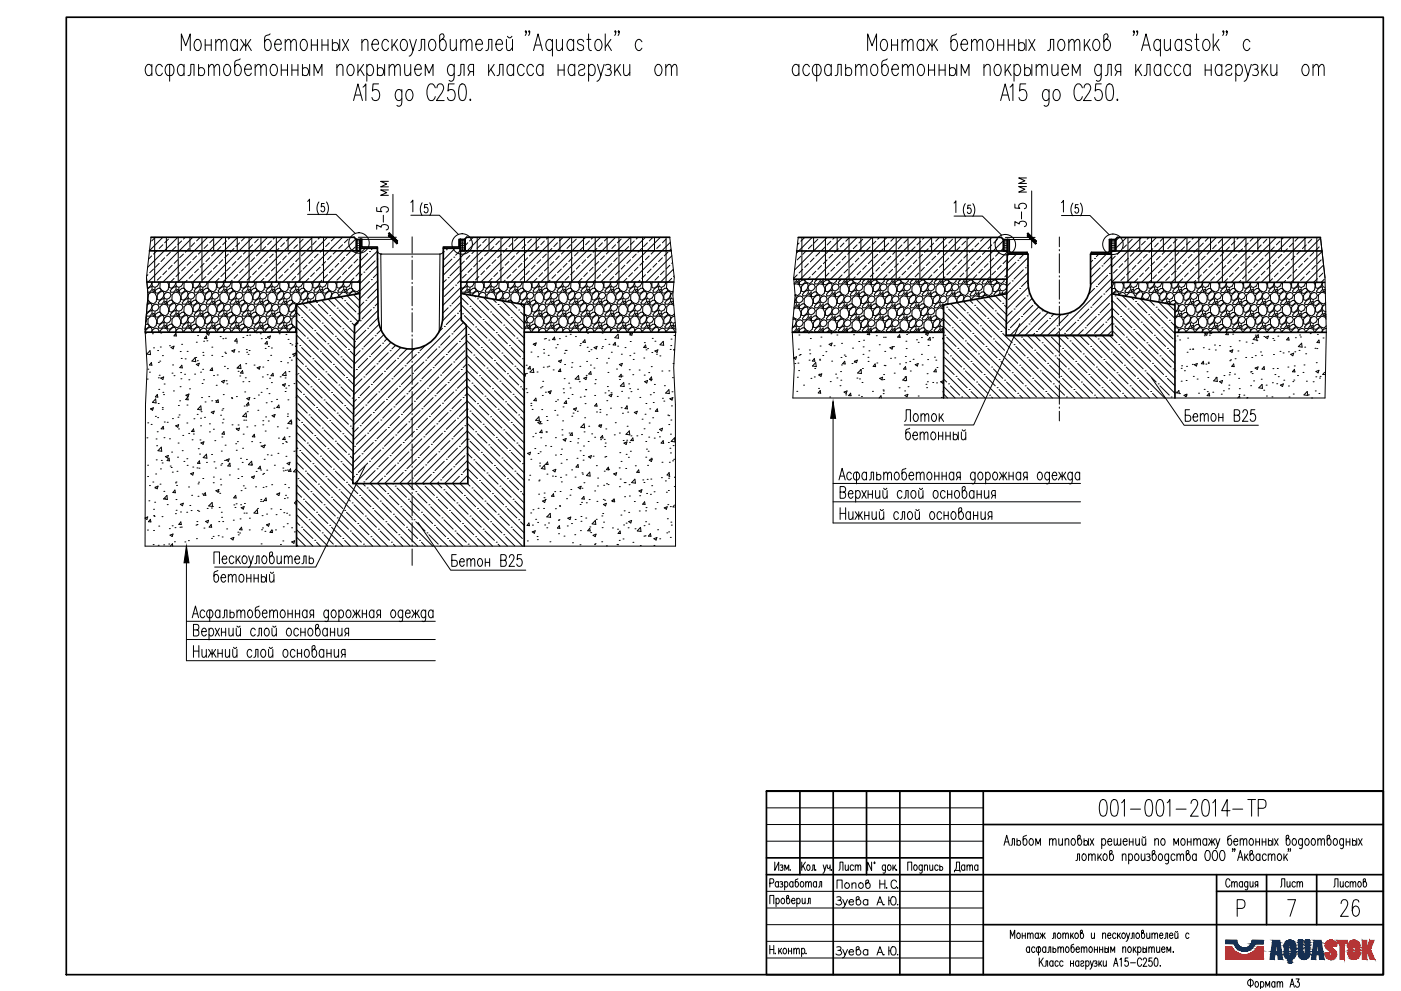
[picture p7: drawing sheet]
<svg xmlns="http://www.w3.org/2000/svg" width="420mm" height="297mm" viewBox="0 0 420 297" stroke-linecap="round" stroke-linejoin="round" font-family="sans-serif">
<g fill="none" stroke="#000" stroke-width=".51">
<path d="M44.8 75.2h63.3M45.3 71.1h60.9l.6 .7v3.4h1.3v-3.4h.5M108.1 74.4v-2.6h.4v2.2h4.7v.4M133 74.4v-.4h4.7v-2.2h.4v2.6M138.1 75.2h63.2M200.9 71.1h-61l-.6 .7v3.4h-1.2v-3.4v3.5M238.9 75.2h63.3M239.4 71.2h60.9l.6 .6v3.4h1.3v-3.4M302.2 71.8v3.5a.83 .83 0 0 0 .8 .8M302.2 71.8h.5v3.5l.3 .3M303 75.6h5v.6M332.4 75.6h-5.1v.6"/>
<path d="M333.2 71.8h-.5l.1 3.5-.3 .3M333.2 71.8l.1 3.5a.83 .83 0 0 1-.8 .8M333.2 75.2h63.3M396 71.2h-60.9l-.6 .6v3.4h-1.3v-3.4M43.5 99.6h45.4M44.1 84.5h63.9M107.9 88l-19 3.3v72.4M113.4 95a9.7 9.7 0 0 0 9.7 9.6 9.7 9.7 0 0 0 9.7-9.6l.2-20.6h5.1l.2 21.5 1.5 1.6 .5 47.4h-34.5l.5-47.4 1.5-1.6 .3-21.5h5.1l.2 20.6M138.2 84.5h63.9M138.3 88l18.9 3.3v72.4M157.2 99.6h45.4M238.1 83.7h63.8"/>
<path d="M301.9 88.1l-18.9 3.3v27.9M308.3 84.9v-8.7h-6.2l-.4 24.3h31.9l-.3-24.3h-6.2v8.7M308.3 84.9a9.4 9.4 0 0 0 9.4 9.4 9.4 9.4 0 0 0 9.4-9.4M333.4 84.6h63.8M333.4 88.1l19 3.3v27.9M352.4 99.6h45.3"/>
</g>
<!-- layer: 0 -->
<path d="M106.8 71.8h1.3M138.1 71.8h1.2M300.9 71.8h1.3M333.2 71.8h1.3M237.6 99.6h45.4M283 99.5l-.1 .1" fill="none" stroke="#000" stroke-width=".51"/>
<g fill="none" stroke="#000" stroke-width=".3">
<path d="M45.5 76.7l-.9 .9M46.6 71.1l-1.1 1.1M47.1 75l-1.1 1.2M47.7 79l-1.1 1.1M48.8 71.1l-3.9 4M48.8 73.4l-1.1 1.1M49.4 77.3l-1.1 1.1M50.5 71.7l-1.1 1.1M51.1 75.6l-1.1 1.1M51.6 79.5l-1.1 1.1M52.8 73.9l-1.2 1.1M53.3 71.1l-9 9"/>
<path d="M53.3 77.9l-1.1 1.1M54.5 72.2l-1.2 1.2M55 76.2l-1.1 1.1M55.6 71.1l-.6 .6M56.7 74.5l-1.1 1.1M57.3 78.4l-1.2 1.1M57.8 71.1l-13.4 13.4M58.4 72.8l-1.1 1.1M59 76.7l-1.2 1.2M60.1 71.1l-1.1 1.1M60.6 75l-1.1 1.2M61.2 79l-1.1 1.1"/>
<path d="M62.3 71.1l-13.4 13.4M62.3 73.4l-1.1 1.1M62.9 77.3l-1.1 1.1M64 71.7l-1.1 1.1M64.5 75.6l-1.1 1.1M65.1 79.5l-1.1 1.1M66.2 73.9l-1.1 1.1M66.8 71.1l-13.4 13.4M66.8 77.9l-1.1 1.1M67.9 72.2l-1.1 1.2M68.5 76.2l-1.1 1.1M69 71.1l-.5 .6"/>
<path d="M70.2 74.5l-1.2 1.1M70.7 78.4l-1.1 1.1M71.3 71.1l-13.4 13.4M71.9 72.8l-1.2 1.1M72.4 76.7l-1.1 1.2M73.5 71.1l-1.1 1.1M74.1 75l-1.1 1.2M74.7 79l-1.2 1.1M75.8 71.1l-13.5 13.4M75.8 73.4l-1.1 1.1M76.4 77.3l-1.2 1.1M77.5 71.7l-1.1 1.1"/>
<path d="M78 75.6l-1.1 1.1M78.6 79.5l-1.1 1.1M79.7 73.9l-1.1 1.1M80.2 71.1l-13.4 13.4M80.2 77.9l-1.1 1.1M81.4 72.2l-1.2 1.2M81.9 76.2l-1.1 1.1M82.5 71.1l-.6 .6M83.6 74.5l-1.1 1.1M84.2 78.4l-1.1 1.1M84.7 71.1l-13.4 13.4M85.3 72.8l-1.1 1.1"/>
<path d="M85.9 76.7l-1.1 1.2M87 71.1l-1.1 1.1M87.6 75l-1.2 1.2M88.1 79l-1.1 1.1M89.2 71.1l-13.4 13.4M89.3 73.4l-1.2 1.1M89.8 77.3l-1.1 1.1M90.9 71.7l-1.1 1.1M91.5 75.6l-1.1 1.1M92.1 79.5l-1.2 1.1M93.2 73.9l-1.1 1.1M93.7 71.1l-13.4 13.4"/>
<path d="M93.8 77.9l-1.2 1.1M94.9 72.2l-1.1 1.2M95.4 76.2l-1.1 1.1M96 71.1h.1M96 71.1l-.6 .6M97.1 74.5l-1.1 1.1M97.6 78.4l-1.1 1.1M98.2 71.1l-13.4 13.4M98.8 72.8l-1.2 1.1M99.3 76.7l-1.1 1.2M100.5 71.1l-1.2 1.1M101 75l-1.1 1.2"/>
<path d="M101.6 79l-1.1 1.1M102.7 71.1l-13.4 13.4M102.7 73.4l-1.1 1.1M103 75.3l-9.2 9.2M103 77.5l-.8 .9M103.1 75.1l-.1 .1M103.4 77.1l-.4 .4M104.4 71.7l-1.1 1.1M105.1 75.4l-1.2 1.2M105.6 79.4l-1.1 1.1M106.6 71.8l-3.4 3.4M106.6 74l-1.1 1"/>
<path d="M106.8 72.2h.1M106.8 72.9h.1M106.8 73.6h.1M106.8 74.3h.1M106.8 75h.1M107.1 71.8v.4h.5M107.1 72.4v.5h.5M107.1 73.1v.5h.5M107.1 73.8v.5h.5M107.1 74.5v.5h.5M107.3 77.7l-1.1 1.1M107.6 75.1l-9.4 9.4"/>
<path d="M107.8 71.8v.4h.3M107.8 72.4v.5h.3M107.8 73.1v.5h.3M107.8 73.8v.5h.3M107.8 74.5v.5h.3M108 79.2l-5.3 5.3M108.1 77l-.2 .1M109.5 74.4l-1.4 1.5M110.3 75.9l-2.3 2.3M110.8 75.4h.1M111.8 74.4l-.4 .4M112.5 78.2l-2.8 2.8"/>
<path d="M113.1 77.6h.1M113.2 75.3l-5.2 5.1M113.2 79.7l-5.3 5.3M133.3 75.4l-.3 .3M133.8 74.8h.1M135.5 77.6l-2.6 2.6M136.1 77.1h.1M136.5 74.4l-3.5 3.6M137.8 79.9l-2.9 2.8M138.1 72.2h.4M138.1 72.9h.4M138.1 74.3h.4"/>
<path d="M138.1 75.1l-1.5 1.4M138.1 73.6h.4M138.1 75h.4M138.1 77.3l-5.2 5.2M138.7 74.5v.5h.5M138.7 71.8v.4h.5M138.7 72.4v.5h.5M138.7 73.8v.5h.5M138.7 73.1v.5h.5M139.3 78.3l-1.2 1.1M140.3 72.8l-.7 .7M140.9 76.6l-1.1 1.1"/>
<path d="M141.9 71.1l-1.1 1.1M142.5 75l-1 1M143.1 76.6l-4.9 5M143.1 78.9l-1 1.1M144.2 71.1l-6.1 6.1M144.2 73.4l-1.1 1.1M144.8 77.3l-1.2 1.1M145.9 71.7l-1.1 1.1M146.5 75.6l-1.2 1.1M147 79.5l-1.1 1.1M148.1 73.9l-1.1 1.1M148.7 71.1l-5.6 5.6"/>
<path d="M148.7 77.9l-1.1 1.1M149.8 72.2l-1.1 1.2M150.4 76.2l-1.1 1.1M150.9 71.1l-.5 .6M152 74.5l-1.1 1.1M152.6 78.4l-1.1 1.1M153.2 71.1l-13.5 13.4M153.7 72.8l-1.1 1.1M154.3 76.7l-1.1 1.2M155.4 71.1l-1.1 1.1M156 75l-1.1 1.2M156.5 79l-1.1 1.1"/>
<path d="M157.7 71.1l-13.5 13.4M157.7 73.4l-1.2 1.1M158.2 77.3l-1.1 1.1M159.4 71.7l-1.2 1.1M159.9 75.6l-1.1 1.1M160.5 79.5l-1.1 1.1M161.6 73.9l-1.1 1.1M162.2 71.1l-13.5 13.4M162.2 77.9l-1.2 1.1M163.3 72.2l-1.1 1.2M163.9 76.2l-1.2 1.1M164.4 71.1l-.5 .6"/>
<path d="M165.5 74.5l-1.1 1.1M166.1 78.4l-1.1 1.1M166.7 71.1l-13.5 13.4M167.2 72.8l-1.1 1.1M167.8 76.7l-1.1 1.2M168.9 71.1l-1.1 1.1M169.4 75l-1.1 1.2M170 79l-1.1 1.1M171.1 71.1l-13.4 13.4M171.1 73.4l-1.1 1.1M171.7 77.3l-1.1 1.1M172.8 71.7l-1.1 1.1"/>
<path d="M173.4 75.6l-1.1 1.1M173.9 79.5l-1.1 1.1M175.1 73.9l-1.2 1.1M175.6 71.1l-13.4 13.4M175.6 77.9l-1.1 1.1M176.8 72.2l-1.2 1.2M177.3 76.2l-1.1 1.1M177.9 71.1l-.6 .6M179 74.5l-1.1 1.1M179.6 78.4l-1.2 1.1M180.1 71.1l-13.4 13.4M180.7 72.8l-1.1 1.1"/>
<path d="M181.3 76.7l-1.2 1.2M182.4 71.1l-1.1 1.1M182.9 75l-1.1 1.2M183.5 79l-1.1 1.1M184.6 71.1l-13.4 13.4M184.6 73.4l-1.1 1.1M185.2 77.3l-1.1 1.1M186.3 71.7l-1.1 1.1M186.8 75.6l-1.1 1.1M187.4 79.5l-1.1 1.1M188.5 73.9l-1.1 1.1M189.1 71.1l-13.4 13.4"/>
<path d="M189.1 77.9l-1.1 1.1M190.2 72.2l-1.1 1.2M190.8 76.2l-1.1 1.1M191.3 71.1l-.5 .6M192.5 74.5l-1.2 1.1M193 78.4l-1.1 1.1M193.6 71.1l-13.4 13.4M194.2 72.8l-1.2 1.1M194.7 76.7l-1.1 1.2M195.8 71.1l-1.1 1.1M196.4 75l-1.1 1.2M197 79l-1.2 1.1"/>
<path d="M198.1 71.1l-13.5 13.4M198.1 73.4l-1.1 1.1M198.7 77.3l-1.2 1.1M199.8 71.7l-1.1 1.1M200.3 75.6l-1.1 1.1M200.9 79.5l-1.1 1.1M201 72.6l-11.9 11.9M201.2 74.7l-.3 .3M201.5 76.7l-7.9 7.8M201.7 78.7l-.2 .3M239.6 72.9l-.5 .5M240.2 76.8l-1.1 1.1"/>
<path d="M241.3 71.2l-1.1 1.1M241.9 75.1l-1.2 1.1M242.4 79l-1.1 1.1M243.6 71.2l-4.7 4.7M243.6 73.4l-1.2 1.1M244.1 77.3l-1.1 1.2M245.3 71.7l-1.2 1.2M245.8 75.6l-1.1 1.2M246.4 79.6l-1.1 1.1M247.5 74l-1.1 1.1M248.1 71.2l-9.7 9.7M248.1 77.9l-1.2 1.1"/>
<path d="M249.2 72.3l-1.1 1.1M249.8 76.2l-1.2 1.1M250.3 71.2l-.5 .5M251.4 74.5l-1.1 1.1M252 78.5l-1.1 1.1M252.5 71.2l-12.5 12.5M253.1 72.9l-1.1 1.1M253.6 76.8l-1.1 1.1M254.8 71.2l-1.2 1.1M255.3 75.1l-1.1 1.1M255.9 79l-1.1 1.1M257 71.2l-12.5 12.5"/>
<path d="M257 73.4l-1.1 1.1M257.6 77.3l-1.1 1.2M258.7 71.7l-1.1 1.2M259.3 75.6l-1.2 1.2M259.8 79.6l-1.1 1.1M261 74l-1.2 1.1M261.5 71.2l-12.5 12.5M261.5 77.9l-1.1 1.1M262.7 72.3l-1.2 1.1M263.2 76.2l-1.1 1.1M263.8 71.2l-.6 .5M264.9 74.5l-1.1 1.1"/>
<path d="M265.5 78.5l-1.2 1.1M266 71.2l-12.5 12.5M266.6 72.9l-1.1 1.1M267.2 76.8l-1.2 1.1M268.3 71.2l-1.1 1.1M268.8 75.1l-1.1 1.1M269.4 79l-1.1 1.1M270.5 71.2l-12.5 12.5M270.5 73.4l-1.1 1.1M271 77.3l-1.1 1.2M272.2 71.7l-1.2 1.2M272.7 75.6l-1.1 1.2"/>
<path d="M273.3 79.6l-1.1 1.1M274.4 74l-1.1 1.1M275 71.2l-12.5 12.5M275 77.9l-1.1 1.1M276.1 72.3l-1.1 1.1M276.7 76.2l-1.2 1.1M277.2 71.2l-.5 .5M278.4 74.5l-1.2 1.1M278.9 78.5l-1.1 1.1M279.5 71.2l-12.5 12.5M280 72.9l-1.1 1.1M280.6 76.8l-1.1 1.1"/>
<path d="M281.7 71.2l-1.1 1.1M282.3 75.1l-1.1 1.1M282.9 79l-1.2 1.1M284 71.2l-12.5 12.5M284 73.4l-1.1 1.1M284.6 77.3l-1.2 1.2M285.7 71.7l-1.1 1.2M286.2 75.6l-1.1 1.2M286.8 79.6l-1.1 1.1M287.9 74l-1.1 1.1M288.4 71.2l-12.4 12.5M288.4 77.9l-1.1 1.1"/>
<path d="M289.6 72.3l-1.2 1.1M290.1 76.2l-1.1 1.1M290.7 71.2l-.6 .5M291.8 74.5l-1.1 1.1M292.4 78.5l-1.1 1.1M292.9 71.2l-12.5 12.5M293.5 72.9l-1.1 1.1M294.1 76.8l-1.2 1.1M295.2 71.2l-1.1 1.1M295.8 75.1l-1.2 1.1M296.3 79l-1.1 1.1M297.4 71.2l-12.5 12.5"/>
<path d="M297.4 73.4l-1.1 1.1M298 77.3l-1.1 1.2M299.1 71.7l-1.1 1.2M299.7 75.6l-1.1 1.2M300.3 79.6l-1.2 1.1M300.9 72.9h.2M300.9 73.6h.2M300.9 74.3h.2M300.9 75h.2M300.9 74.4l-.6 .7M301.1 72.2l-11.7 11.5M301.3 71.8v.4h.5"/>
<path d="M301.3 72.4v.5h.5M301.3 73.1v.5h.5M301.3 73.8v.5h.5M301.3 74.5v.5h.5M301.3 75.2h.1M301.9 77.9l-1.1 1.1M302 71.8v.4h.2M302 72.4v.5h.2M302 73.1v.5h.2M302 73.8v.5h.2M302 74.5v.5h.2M302 75.2h.1"/>
<path d="M302 75.6l-8.1 8.1M302.4 76.4l-.3 .3M304.7 78.6l-2.7 2.7M304.9 76.2l-2.9 2.8M305.3 78h.1M307.1 76.2l-1.3 1.3M308.3 77.2l-6.3 6.3M308.3 79.5l-.3 .2M327.3 76.2l-.2 .2M327.7 78l-.6 .7M328.2 77.5h.1M329.6 76.2l-.8 .7"/>
<path d="M330.5 79.7h.1M331.8 76.2l-4.7 4.7M333.2 72.2h.1M333.2 72.9h.1M333.2 73.6h.1M333.2 74.3h.1M333.2 75h.1M333.3 76.9l-2.3 2.3M333.4 79.1l-6.3 6.3M333.4 71.8v.4h.6M333.4 72.4v.5h.6M333.4 73.1v.5h.6"/>
<path d="M333.4 73.8v.5h.6M333.4 74.5v.5h.6M333.4 75.2h.1M333.8 75.2l-.9 1M334.1 71.8v.4h.4M334.1 72.4v.5h.4M334.1 73.1v.5h.4M334.1 73.8v.5h.4M334.1 74.5v.5h.4M334.1 75.2h.1M334.5 76.8l-1.1 1.1M335.6 71.2l-.8 .9"/>
<path d="M336.2 75.1l-1.1 1.1M336.7 79l-1.1 1.1M337.8 71.2l-3 3.1M337.8 73.4l-1.1 1.1M338.4 77.3l-1.1 1.2M339.5 71.7l-1.1 1.2M340.1 75.6l-1.2 1.2M340.6 79.6l-1.1 1.1M341.8 74l-1.2 1.1M342.3 71.2l-8.9 8.9M342.3 77.9l-1.1 1.1M343.5 72.3l-1.2 1.1"/>
<path d="M344 76.2l-1.1 1.1M344.6 71.2l-.6 .5M345.7 74.5l-1.1 1.1M346.3 78.5l-1.2 1.1M346.8 71.2l-13.4 13.4M347.4 72.9l-1.1 1.1M348 76.8l-1.2 1.1M349.1 71.2l-1.1 1.1M349.6 75.1l-1.1 1.1M350.2 79l-1.1 1.1M351.3 71.2l-13.4 13.4M351.3 73.4l-1.1 1.1"/>
<path d="M351.9 77.3l-1.1 1.2M353 71.7l-1.1 1.2M353.6 75.6l-1.1 1.2M354.1 79.6l-1.1 1.1M355.2 74l-1.1 1.1M355.8 71.2l-13.4 13.4M355.8 77.9l-1.1 1.1M356.9 72.3l-1.1 1.1M357.5 76.2l-1.2 1.1M358 71.2l-.5 .5M359.2 74.5l-1.2 1.1M359.7 78.5l-1.1 1.1"/>
<path d="M360.3 71.2l-13.4 13.4M360.9 72.9l-1.2 1.1M361.4 76.8l-1.1 1.1M362.5 71.2l-1.1 1.1M363.1 75.1l-1.1 1.1M363.7 79l-1.2 1.1M364.8 71.2l-13.4 13.4M364.8 73.4l-1.1 1.1M365.4 77.3l-1.2 1.2M366.5 71.7l-1.1 1.2M367 75.6l-1.1 1.2M367.6 79.6l-1.1 1.1"/>
<path d="M368.7 74l-1.1 1.1M369.3 71.2l-13.5 13.4M369.3 77.9l-1.1 1.1M370.4 72.3l-1.1 1.1M371 76.2l-1.1 1.1M371.5 71.2l-.5 .5M372.6 74.5l-1.1 1.1M373.2 78.5l-1.1 1.1M373.7 71.2l-13.4 13.4M374.3 72.9l-1.1 1.1M374.9 76.8l-1.2 1.1M376 71.2l-1.1 1.1"/>
<path d="M376.6 75.1l-1.2 1.1M377.1 79l-1.1 1.1M378.2 71.2l-13.4 13.4M378.2 73.4l-1.1 1.1M378.8 77.3l-1.1 1.2M379.9 71.7l-1.1 1.2M380.5 75.6l-1.1 1.2M381.1 79.6l-1.2 1.1M382.2 74l-1.1 1.1M382.7 71.2l-13.4 13.4M382.8 77.9l-1.2 1.1M383.9 72.3l-1.1 1.1"/>
<path d="M384.4 76.2l-1.1 1.1M385 71.2l-.6 .5M386.1 74.5l-1.1 1.1M386.7 78.5l-1.1 1.1M387.2 71.2l-13.4 13.4M387.8 72.9l-1.1 1.1M388.4 76.8l-1.1 1.1M389.5 71.2l-1.1 1.1M390 75.1l-1.1 1.1M390.6 79l-1.1 1.1M391.7 71.2l-13.4 13.4M391.7 73.4l-1.1 1.1"/>
<path d="M392.3 77.3l-1.2 1.2M393.4 71.7l-1.1 1.2M394 75.6l-1.2 1.2M394.5 79.6l-1.1 1.1M395.6 74l-1.1 1.1M396 71.4l-13.2 13.2M396.2 77.9l-1.1 1.1M396.3 73.4h-.1M396.5 75.4l-9.2 9.2M396.8 79.5l-5.1 5.1M43.5 99.6v-.4l1-.9 .8-.2 .3 .7-.2 .8M43.6 97.4l.8-.2 .3 .7-1.2 .7"/>
<path d="M43.7 96.5h.1M43.7 99.6l.1 .3h-.3M43.8 95l.3 .7-.4 .8M44.1 91.4l.4-.3 .8-.2 .3 .7-.3 1.2-1 .8-.4-.1M44.2 86.7l1.2-.8 .2 .1v.7l-.7 .9h-.6M44.2 90l.4 .2 .1 .5-.6 .4M44.4 82.3l-.4 .4M44.4 88.3l1-.8 1 .3 .6 1.2-.2 1.4-.8 .7-.9-.4-.7-.8zM44.4 95.5l1-.8 1 .3 .6 1.1-.2 1.4-.8 .8-.9-.4-.7-.8zM44.5 93.6l.9-.6 .2 .2v.7l-.7 .9-.8-.1-.2-.3zM45.5 99.6l.4-.9 .8-.4 .7 .3 .3 .7-.1 .3M45.6 84.5l-.3 1.1-1.1 .8"/>
<path d="M45.8 84.5l-.3 .6 .3 .8 .7 .2 .8-.4 .4-.8-.2-.4M45.9 94l.6-.2-.2 .8-.5-.2zM45.9 86.9l.6-.3-.2 .8-.5-.2zM45.9 91.5l.8-.4 .7 .3 .3 .7-.4 .8-.8 .4-.7-.3-.3-.7zM46 80.6l-1.1 1.1M46.2 99.7h.1M46.6 87l.8-.6h.5l.4 .7-1 .8-.7-.1zM46.6 94.2l.8-.6h.5l.4 .7-1 .8-.7-.1zM47.1 95.6l1-.9 .8-.2 .3 .7-.3 1.2-1 .8-.7-.2zM48 91.9l1-.8 1 .3 .6 1.2-.2 1.4-.8 .7-.9-.4-.8-.8zM48 99.6v-.5l1-.8 1 .3 .5 1M48.1 90l.9-.5 .2 .1v.7l-.7 .9-.8-.1-.3-.3z"/>
<path d="M48.1 97.2l.9-.6 .2 .2v.7l-.7 .9-.8-.1-.3-.3zM48.1 87.5l.8-.2 .3 .7-.3 1.2-1 .8-.7-.2-.1-1.4zM48.2 99.8h.1M48.2 84.5l-.2 .3-.1 1.5 .8 .8 .9 .4 .8-.7 .2-1.4-.4-.9M48.3 82.9l-1.2 1.1M49.3 96.6l.8 .3 .8-.4 .4-.8-.3-.7-.7-.3-.8 .4-.4 .8 .3 .7M49.4 89.4l-.3-.7 .4-.8 .8-.3 .7 .2 .3 .7-.4 .8-.8 .4-.8-.2M49.5 97.6l.6-.3-.2 .9-.6-.2zM49.5 90.4l.6-.2-.2 .8-.6-.2zM50 81.2l-1.2 1.1M50.2 97.8l.8-.6h.5l.4 .7-1 .8-.7-.2zM50.2 90.6l.8-.6h.5l.4 .7-1 .8-.7-.1z"/>
<path d="M50.7 92l1-.9 .7-.2 .4 .7-.4 1.2-.9 .8-.7-.2zM50.7 99.6v-.4l1-.9 .7-.2 .4 .7-.2 .8M51.6 88.3l1-.8 1 .3 .6 1.2-.2 1.4-.8 .7-.9-.4-.8-.8zM51.6 95.5l1-.8 1 .3 .6 1.1-.2 1.4-.8 .8-.9-.4-.8-.8zM51.7 86.4l.9-.5 .2 .1v.7l-.7 .9h-.8l-.3-.4zM51.7 93.6l.9-.6 .2 .2v.7l-.7 .9-.8-.1-.3-.3zM52.2 83.4l-1.5 1.4 .1 1.4 .7 .2 .9-.8 .4-1.1M52.7 99.9l.2 .8h-.7l.6-.8M52.7 99.6l.4-.9 .8-.4 .7 .3 .3 .7-.1 .3M53 93l-.3-.7 .4-.8 .8-.4 .7 .3 .3 .7-.4 .8-.8 .4-.8-.3M53 84.5l-.3 .6 .3 .7M53.1 94l.6-.2-.2 .8-.6-.2z"/>
<path d="M53.1 86.9l.6-.3-.2 .8-.6-.2zM53.8 87l.8-.6h.5l.4 .7-1 .8-.7-.1zM53.8 94.2l.8-.6h.5l.4 .7-1 .8-.7-.1zM53.9 81.7l-1.1 1.2M54.3 95.6l1-.9 .7-.2 .4 .7-.4 1.2-.9 .8-.7-.2zM54.3 88.4l1-.9 .7-.2 .4 .7-.4 1.2-.9 .8-.7-.2zM54.7 84.5l.2 .4-.4 .8-.8 .4-.8-.2M55.2 99.6v-.5l1-.8 1 .3 .5 1M55.2 91.9l1-.8 1 .3 .6 1.2-.2 1.4-.8 .7-.9-.4-.8-.8zM55.3 90l.9-.5 .2 .1v.7l-.7 .9-.9-.1-.2-.3zM55.3 97.2l.9-.6 .2 .2v.7l-.7 .9-.9-.1-.2-.3zM55.4 84.5l-.2 .3-.1 1.5 .8 .8 .9 .4 .8-.7 .2-1.4-.4-.9"/>
<path d="M55.6 80.1l-1.1 1.1M56.1 84l-.5 .5M56.5 96.6l.8 .3 .8-.4 .4-.8-.3-.7-.7-.3-.8 .4-.4 .8 .3 .7M56.6 89.4l-.3-.7 .4-.8 .8-.3 .7 .2 .3 .7-.4 .8-.8 .4-.8-.2M56.7 97.6l.6-.3-.2 .9-.6-.2zM56.7 90.4l.6-.2-.2 .8-.6-.2zM57.4 97.8l.8-.6h.5l.4 .7-1 .8-.7-.2zM57.4 90.6l.8-.6h.5l.4 .7-1 .8-.7-.1zM57.8 82.3l-1.1 1.1M57.9 92l.9-.9 .8-.2 .4 .7-.4 1.2-.9 .8-.7-.2zM57.9 99.6v-.4l.9-.9 .8-.2 .4 .7-.2 .8M58.2 84.5l-.3 .3 .1 1.4 .7 .2 .9-.8 .4-1.1"/>
<path d="M58.8 86.4l1-.5 .2 .1v.7l-.7 .9h-.9l-.2-.4zM58.8 93.6l1-.6 .2 .2v.7l-.7 .9-.9-.1-.2-.3zM58.8 88.3l1-.8 1 .3 .6 1.2-.2 1.4-.8 .7-.9-.4-.8-.8zM58.8 95.5l1-.8 1 .3 .6 1.1-.2 1.4-.8 .8-.9-.4-.8-.8zM59.5 80.6l-1.1 1.1M59.9 99.6l.4-.9 .8-.4 .7 .3 .3 .7-.2 .3M60.2 93l-.3-.7 .4-.8 .8-.4 .7 .3 .3 .7-.4 .8-.8 .4-.8-.3M60.2 84.5l-.3 .6 .3 .7M60.3 94l.6-.2-.3 .8-.5-.2zM60.3 86.9l.6-.3-.3 .8-.5-.2zM60.9 87l.9-.6h.5l.4 .7-1 .8-.8-.1zM60.9 94.2l.9-.6h.5l.4 .7-1 .8-.8-.1z"/>
<path d="M61.5 88.4l.9-.9 .8-.2 .4 .7-.4 1.2-.9 .8-.7-.2zM61.5 95.6l.9-.9 .8-.2 .4 .7-.4 1.2-.9 .8-.7-.2zM61.8 82.9l-1.2 1.1M61.9 84.5l.2 .4-.4 .8-.8 .4-.8-.2M62.4 91.9l.9-.8 1.1 .3 .6 1.2-.2 1.4-.8 .7-.9-.4-.8-.8zM62.4 99.6v-.5l.9-.8 1.1 .3 .5 1M62.4 90l.9-.5 .3 .1v.7l-.7 .9-.9-.1-.2-.3zM62.4 97.2l.9-.6 .3 .2v.7l-.7 .9-.9-.1-.2-.3zM63.4 81.2l-1.1 1.1M63.7 96.6l.8 .3 .7-.4 .5-.8-.4-.7-.6-.3-.8 .4-.4 .8 .3 .7M63.8 89.4l-.3-.7 .4-.8 .8-.3 .6 .2 .4 .7-.5 .8-.7 .4-.8-.2M63.9 97.6l.6-.3-.3 .9-.5-.2z"/>
<path d="M63.9 90.4l.6-.2-.3 .8-.5-.2zM64.5 97.8l.9-.6h.5l.4 .7-1 .8-.8-.2zM64.5 90.6l.9-.6h.5l.4 .7-1 .8-.8-.1zM65.1 92l.9-.9 .8-.2 .4 .7-.4 1.2-.9 .8-.7-.2zM65.1 99.6v-.4l.9-.9 .8-.2 .4 .7-.2 .8M65.4 84.5l-.3 .3 .1 1.4 .7 .2 .9-.8 .3-1.1M65.7 83.4l-1.2 1.1 .5 .9-.2 1.4-.8 .7-.9-.4-.8-.8 .1-1.5 .2-.3M66 88.3l.9-.8 1.1 .3 .6 1.2-.2 1.4-.8 .7-1-.4-.7-.8zM66 95.5l.9-.8 1.1 .3 .6 1.1-.2 1.4-.8 .8-1-.4-.7-.8zM66 86.4l.9-.5 .2 .1 .1 .7-.8 .9h-.8l-.2-.4zM66 93.6l.9-.6 .2 .2 .1 .7-.8 .9-.8-.1-.2-.3zM67.1 99.6l.4-.9 .8-.4 .6 .3 .3 .7-.1 .3"/>
<path d="M67.4 81.7l-1.2 1.2M67.5 94l.6-.2-.3 .8-.5-.2zM67.5 86.9l.6-.3-.3 .8-.5-.2zM67.5 91.5l.8-.4 .6 .3 .3 .7-.4 .8-.7 .4-.8-.3-.2-.7zM68.1 87l.9-.6h.5l.4 .7-1 .8-.8-.1zM68.1 94.2l.9-.6h.5l.4 .7-1 .8-.8-.1zM68.7 88.4l.9-.9 .8-.2 .4 .7-.4 1.2-.9 .8-.7-.2zM68.7 95.6l.9-.9 .8-.2 .4 .7-.4 1.2-.9 .8-.7-.2zM69 80.1l-1.1 1.1M69.6 91.9l.9-.8 1.1 .3 .6 1.2-.2 1.4-.8 .7-1-.4-.7-.8zM69.6 99.6v-.5l.9-.8 1.1 .3 .5 1M69.6 90l.9-.5 .2 .1 .1 .7-.8 .9-.8-.1-.2-.3z"/>
<path d="M69.6 97.2l.9-.6 .2 .2 .1 .7-.8 .9-.8-.1-.2-.3zM69.6 84l-.5 .5 .1 .4-.4 .8-.7 .4-.8-.2-.2-.8 .2-.6M69.8 84.5l-.2 .3-.1 1.5 .7 .8 1 .4 .8-.7 .2-1.4-.5-.9M71.1 97.6l.5-.3-.2 .9-.5-.2zM71.1 90.4l.5-.2-.2 .8-.5-.2zM71.1 87.9l.8-.3 .6 .2 .3 .7-.4 .8-.8 .4-.7-.2-.2-.8zM71.1 95.1l.8-.4 .6 .3 .3 .7-.4 .8-.8 .4-.7-.3-.2-.7zM71.3 82.3l-1.1 1.1M71.7 97.8l.8-.6h.6l.4 .7-1 .8-.8-.2zM71.7 90.6l.8-.6h.6l.4 .7-1 .8-.8-.1zM72.3 92l.9-.9 .8-.2 .4 .7-.4 1.2-.9 .8-.8-.2zM72.3 99.6v-.4l.9-.9 .8-.2 .4 .7-.3 .8"/>
<path d="M72.6 84.5l-.3 .3v1.4l.8 .2 .9-.8 .3-1.1M73 80.6l-1.1 1.1M73.2 88.3l.9-.8 1.1 .3 .6 1.2-.2 1.4-.8 .7-1-.4-.7-.8zM73.2 95.5l.9-.8 1.1 .3 .6 1.1-.2 1.4-.8 .8-1-.4-.7-.8zM73.2 86.4l.9-.5 .2 .1 .1 .7-.8 .9h-.8l-.2-.4zM73.2 93.6l.9-.6 .2 .2 .1 .7-.8 .9-.8-.1-.2-.3zM74.3 99.6l.4-.9 .7-.4 .7 .3 .3 .7-.1 .3M74.5 84.5l-.3 .6 .3 .8 .7 .2 .8-.4 .4-.8-.1-.4M74.7 94l.5-.2-.2 .8-.5-.2zM74.7 86.9l.5-.3-.2 .8-.5-.2zM74.7 91.5l.7-.4 .7 .3 .3 .7-.4 .8-.8 .4-.7-.3-.3-.7zM75.2 82.9l-1.1 1.1"/>
<path d="M75.3 87l.8-.6h.6l.4 .7-1 .8-.8-.1zM75.3 94.2l.8-.6h.6l.4 .7-1 .8-.8-.1zM75.9 95.6l.9-.9 .8-.2 .4 .7-.4 1.2-1 .8-.7-.2zM75.9 88.4l.9-.9 .8-.2 .4 .7-.4 1.2-1 .8-.7-.2zM76.7 99.6l.1-.5 .9-.8 1 .3 .5 1M76.8 91.9l.9-.8 1 .3 .7 1.2-.2 1.4-.8 .7-1-.4-.7-.8zM76.8 90l.9-.5 .2 .1 .1 .7-.8 .9-.8-.1-.2-.3zM76.8 97.2l.9-.6 .2 .2 .1 .7-.8 .9-.8-.1-.2-.3zM76.9 99.7h.1M76.9 81.2l-1.1 1.1M77 84.5l-.2 .3-.1 1.5 .7 .8 1 .4 .8-.7 .2-1.4-.5-.9M78.3 97.6l.5-.3-.2 .9-.5-.2z"/>
<path d="M78.3 90.4l.5-.2-.2 .8-.5-.2zM78.3 87.9l.7-.3 .7 .2 .3 .7-.4 .8-.8 .4-.7-.2-.3-.8zM78.3 95.1l.7-.4 .7 .3 .3 .7-.4 .8-.8 .4-.7-.3-.3-.7zM78.9 97.8l.8-.6h.6l.3 .7-.9 .8-.8-.2zM78.9 90.6l.8-.6h.6l.3 .7-.9 .8-.8-.1zM79.1 83.4l-1.1 1.1M79.4 92l1-.9 .8-.2 .4 .7-.4 1.2-1 .8-.7-.2zM79.5 99.6l-.1-.4 1-.9 .8-.2 .4 .7-.3 .8M79.7 84.5l-.3 .3 .1 1.4 .7 .2 1-.8 .3-1.1M80.4 86.4l.9-.5 .2 .1 .1 .7-.8 .9h-.8l-.2-.4zM80.4 93.6l.9-.6 .2 .2 .1 .7-.8 .9-.8-.1-.2-.3zM80.4 88.3l.9-.8 1 .3 .7 1.2-.3 1.4-.7 .7-1-.4-.7-.8z"/>
<path d="M80.4 95.5l.9-.8 1 .3 .7 1.1-.3 1.4-.7 .8-1-.4-.7-.8zM80.6 99.6h.1M80.8 81.7l-1.1 1.2M81.5 99.6l.3-.9 .8-.4 .7 .3 .3 .7-.1 .3M81.7 84.5l-.3 .6 .3 .8 .7 .2 .8-.4 .4-.8-.1-.4M81.8 94l.6-.2-.2 .8-.5-.2zM81.8 86.9l.6-.3-.2 .8-.5-.2zM81.8 91.5l.8-.4 .7 .3 .3 .7-.4 .8-.8 .4-.7-.3-.3-.7zM82.5 87l.8-.6h.6l.3 .7-1 .8-.7-.1zM82.5 94.2l.8-.6h.6l.3 .7-1 .8-.7-.1zM82.5 80.1l-1.1 1.1M83 95.6l1-.9 .8-.2 .3 .7-.3 1.2-1 .8-.7-.2z"/>
<path d="M83 88.4l1-.9 .8-.2 .3 .7-.3 1.2-1 .8-.7-.2zM83.1 84l-.6 .5M83.9 91.9l1-.8 1 .3 .7 1.2-.3 1.4-.7 .7-1-.4-.7-.8zM83.9 99.6v-.5l1-.8 1 .3 .5 1M84 90l.9-.5 .2 .1v.7l-.7 .9-.8-.1-.2-.3zM84 97.2l.9-.6 .2 .2v.7l-.7 .9-.8-.1-.2-.3zM84.2 84.5l-.3 .3v1.5l.7 .8 1 .4 .7-.7 .3-1.4-.5-.9M84.8 82.3l-1.2 1.1M85.4 97.6l.6-.3-.2 .9-.5-.2zM85.4 90.4l.6-.2-.2 .8-.5-.2zM85.4 87.9l.8-.3 .7 .2 .3 .7-.4 .8-.8 .4-.7-.2-.3-.8zM85.4 95.1l.8-.4 .7 .3 .3 .7-.4 .8-.8 .4-.7-.3-.3-.7z"/>
<path d="M86.1 97.8l.8-.6h.6l.3 .7-1 .8-.7-.2zM86.1 90.6l.8-.6h.6l.3 .7-1 .8-.7-.1zM86.4 80.6l-1.1 1.1M86.6 92l1-.9 .8-.2 .3 .7-.3 1.2-1 .8-.7-.2zM86.7 99.6l-.1-.4 1-.9 .8-.2 .3 .7-.2 .8M86.9 84.5l-.3 .3 .1 1.4 .7 .2 1-.8 .3-1.1M87.5 88.3l1-.8 1 .3 .6 1.2-.2 1.4-.8 .7-.9-.4-.7-.8zM87.6 86.4l.9-.5 .2 .1v.7l-.7 .9h-.8l-.2-.4zM87.6 93.6l.9-.6 .2 .2v.7l-.7 .9-.8-.1-.2-.3zM88.7 82.9l-1.1 1.1M88.9 94.4h.1M88.9 84.5l-.3 .6 .3 .8 .7 .2 .8-.4 .4-.8-.2-.4"/>
<path d="M88.9 93h.1M88.9 95.9l17.3 17.3M88.9 91.4l17.3 17.3M88.9 94.8l-.4-.1-1 .8v1.6l.7 .8 .7 .2 2.7 2.7M88.9 93.6l1 1M88.9 94.3v.1M88.9 98.9l-.2 .7M88.9 91.7l-.3 .6 .3 .7M89 86.9l.6-.3-.2 .8-.5-.2zM89.7 87l.8-.6h.5l.4 .7-1 .8-.7-.1zM89.8 91.1h.1M90.2 88.4l1-.9 .8-.2 .3 .7-.3 1.2-1 .8-.7-.2z"/>
<path d="M90.4 81.2l-1.1 1.1M90.5 95.2h.1M90.7 91l1.4 1.4M91 95.8l2.8 2.8M91.3 84.5l-.2 .3-.1 1.5 .8 .8 .9 .4 .8-.7 .2-1.4-.4-.9M91.9 90.8l.4-.5v-.7l-.2-.1-.9 .5-.6 .8 .1 .2M92.6 87.9l.8-.3 .7 .2 .3 .7-.4 .8-.8 .4-.7-.2-.3-.8zM92.6 83.4l-1.1 1.1M92.7 90.7l13.5 13.6M92.7 92.9h.1M93.1 90.6l.1-.4-.6 .2-.1 .3M93.2 93.5l2.9 2.8"/>
<path d="M94.1 84.5l-.3 .3 .1 1.4 .7 .2 1-.8 .3-1.1M94.3 81.7l-1.1 1.2M94.4 99.1h.1M94.8 86.4l.9-.5 .2 .1v.7l-.7 .9h-.9l-.2-.4zM94.9 90.3l-.3-.3h-.5l-.7 .5M94.9 90.7h.1M94.9 99.7l2.8 2.8M95.5 91.3l2.8 2.8M96 80.1l-1.1 1.1M96.1 84.5l-.3 .6 .3 .7M96.2 86.9l.6-.3-.3 .8-.5-.2zM96.5 90l9.8 9.8"/>
<path d="M96.5 84l-.5 .5M96.6 96.9h.1M96.9 87l.8-.6h.5l.4 .7-1 .8-.7-.1zM97.2 97.5l2.8 2.7M97.2 89.9l.1-.9-.6-1.2-1-.3-1 .8-.1 1.6 .4 .4M97.8 84.5l.2 .4-.4 .8-.8 .4-.8-.2M98.2 82.3l-1.1 1.1M98.4 89.7l2.2 2.1M98.5 84.5l-.2 .3-.1 1.5 .8 .8 .9 .4 .8-.7 .2-1.4-.4-.9M98.6 89.6l.5-.4 .4-1.2-.4-.7-.7 .2-1 .9 .1 1.4M98.9 94.6h.1M99.2 89.5h.1"/>
<path d="M99.4 95.2l2.9 2.8M99.9 80.6l-1.1 1.1M100.3 89.3l7.1 7.1M101.1 92.4h.1M101.2 89.2l.4-.7-.4-.7-.6-.2-.8 .3-.4 .8 .3 .7M101.3 84.5l-.3 .3 .1 1.4 .7 .2 .9-.8 .4-1.1M101.7 92.9l2.8 2.9M102 86.4l.9-.5 .2 .1v.7l-.8 .9h-.8l-.2-.4zM102.2 82.9l-1.2 1.1M102.2 89l.6 .6M102.8 98.6h.1M103 82l-.3 .3"/>
<path d="M103.3 84.5l-.3 .6 .3 .7M103.4 90.1h.1M103.4 99.1l2.8 2.8M103.4 86.9l.6-.3-.3 .8-.5-.2zM103.9 90.7l2.9 2.8M103.9 81.1l-.9 .9M104.1 87l.8-.6h.5l.4 .7-1 .8-.7-.1zM104.1 88.6l3.8 3.8M104.3 88.6l-.4-.8-1-.3-1 .8v.7M105 84.5l.2 .4-.4 .8-.8 .4-.8-.2M105.1 96.3h.1M105.6 96.9l.7 .7"/>
<path d="M105.7 84.5l-.2 .3-.1 1.5 .8 .8 .9 .4 .8-.7M106.2 88.4l1.7 1.8M106.2 83.3l-1.1 1.2M106.6 88.2l-.3-.9-.8 .2-.9 1.1M107.3 94.1h.1M107.5 96.7l-1.2 1.1M107.7 84.5l.2 .5M107.9 87.6l-1.1 .5M107.9 81.6l-1.1 1.2M108 83.8l-.8 .7M108 96.1h.1M108.6 82.1l-.6 .6"/>
<path d="M109.1 81.6h.1M109.1 90.6l-1.2 1.2M109.7 90h.1M109.7 99l-2.8 2.8M110.3 98.4h.1M110.8 84.4l-2.8 2.8M111.4 83.8h.1M111.4 92.8l-2.8 2.8M112 92.2h.1M113.1 86.6l-2.8 2.8M113.3 84.2l-5.4 5.3M113.3 82l-1.3 1.2"/>
<path d="M113.3 88.6l-5.4 5.5M113.4 93l-7.1 7.1M113.4 90.8l-.9 .9M113.4 95.3l-2.6 2.5M113.7 97.2l-7.5 7.4M114.2 98.9l-1.1 1.2M132.7 98.4l-1.1 1M133.3 97.8h.1M133.8 83.8l-.9 1M134.4 83.2h.1M134.4 92.2l-1.6 1.7M134.9 91.7h.1"/>
<path d="M136.1 86.1l-2.8 2.8M136.6 85.5h.1M136.6 94.5l-2.8 2.8M137.2 93.9h.1M138.2 81.7l-5.4 5.3M138.2 86.1l-5.4 5.5M138.2 83.9l-1 1M138.2 89.1l2.2 2.2M138.2 90.6l-5.5 5.6M138.2 88.4l-2.7 2.7M138.3 91.4l18.9 18.9M138.3 84.5v.1"/>
<path d="M138.3 92.8l-.5 .5M138.3 95.9l18.9 18.9M138.3 87.9v.1M138.3 95l-32.3 32.3M138.7 94.1h.1M138.9 96.7l-2.8 2.8M138.9 86.4l1-.5 .2 .1v.7l-.8 .9h-.8l-.2-.4zM139.1 88.1l.8-.6 1 .3 .4 .7M139.3 94.6l2.8 2.9M139.6 88.2l17.6 17.6M139.8 98l-33.9 33.9M139.8 82.2l-1.1 1.1"/>
<path d="M140.1 84.5l-.4 1.1-.9 .8-.5-.1M140.3 84.5l-.3 .6 .3 .7M140.4 86.9l.6-.3-.3 .8-.5-.2zM141 91.8h.1M141 87l.9-.6h.5l.4 .7-1 .8-.8-.1zM141.5 80.5l-1.1 1.2M141.5 92.4l2.8 2.8M141.6 88.6l.9-1.1 .8-.2 .4 .7-.3 .9M142 84.5l.2 .4-.4 .8-.8 .4-.8-.2M142.1 84.5h-.2M142.3 88.7l.3 .3M142.6 98h.1"/>
<path d="M142.7 84.5l-.2 .3-.1 1.5 .8 .8 .9 .4 .8-.7 .2-1.4-.5-.9M143.2 89.6h.1M143.2 98.6l2.8 2.7M143.6 82.9l-1 1M143.7 88.9l-.1-.2 .4-.8 .8-.3 .6 .2 .4 .7-.4 .7M143.8 90.1l2.8 2.8M144.9 95.8h.1M145.1 89.2l12.1 12.1M145.3 81.2l-1.1 1.1M145.4 96.3l2.9 2.8M145.5 84.5l-.3 .3 .1 1.4 .7 .2 .9-.8 .3-1.1M146 89.4l.1-1.1 .9-.8 1.1 .3 .6 1.2-.1 .8"/>
<path d="M146.1 86.4l.9-.5 .2 .1 .1 .7-.8 .9h-.8l-.2-.4zM147.1 93.5h.1M147.4 84.5l-.2 .6 .2 .8 .8 .2 .7-.4 .4-.8-.1-.4M147.6 86.9l.6-.3-.3 .8-.5-.2zM147.6 83.4l-1.1 1.1M147.7 94.1l2.8 2.8M147.8 89.7l1 1M148.2 87l.9-.6h.5l.4 .7-1 .8-.8-.1zM148.8 99.7h.1M149.3 81.7l-1.2 1.2M149.4 91.3h.1M149.4 89.9l-.5-.1-.1-1.4 .9-.9 .8-.2 .4 .7-.4 1.2-1 .8"/>
<path d="M149.7 90l.9-.5 .2 .1 .1 .6M149.9 84.5l-.2 .3-.1 1.5 .7 .8 1 .4 .8-.7 .2-1.4-.5-.9M149.9 91.8l2.9 2.8M150.5 90.1l6.7 6.8M150.9 80.1l-1.1 1.1M151.1 97.5h.1M151.2 87.9l.8-.3 .6 .2 .3 .7-.4 .8-.8 .4-.7-.2-.2-.8zM151.5 90.3l.2-.1v.1M151.5 84l-.6 .5M151.6 98l2.8 2.8M152.1 90.4l.5-.4h.6l.4 .7M152.7 84.5l-.3 .3v1.4l.7 .2 1-.8 .3-1.1"/>
<path d="M153.2 82.3l-1.2 1.1M153.2 90.6l1.8 1.8M153.3 95.2h.1M153.3 86.4l.9-.5 .2 .1 .1 .7-.8 .9h-.8l-.2-.4zM153.9 95.8l2.8 2.8M154.1 90.8l-.9-.9 .1-1.6 .9-.8 1.1 .3 .6 1.2-.2 1.4-.6 .5M154.6 84.5l-.3 .6 .3 .8 .7 .2 .8-.4 .4-.8-.1-.4M154.8 86.9l.5-.3-.2 .8-.5-.2zM154.9 80.6l-1.2 1.1M155.4 87l.8-.6h.6l.4 .7-1 .8-.8-.1zM155.6 92.9h.1M155.9 91.1l1.3 1.3"/>
<path d="M156 88.4l.9-.9 .8-.2 .4 .7-.4 1.2-1 .8-.7-.2zM156.1 93.5l1.1 1.1 .5-.1 .4 .7-.4 1.2-.5 .3M156.9 90l.9-.5 .2 .1 .1 .7-.8 .9-.9-.1-.1-.3zM157.1 84.5l-.2 .3-.1 1.5 .7 .8 1 .4 .8-.7 .2-1.4-.5-.9M157.1 82.9l-1.1 1.1M157.2 97l.6-.4 .2 .2 .1 .7-.9 .9M157.2 91.6l.6-.5 1 .3 .7 1.2-.2 1.4-.8 .7-1.3-.7M157.2 98.8l.6-.5 1 .3 .5 1M158.4 97.6l.5-.3-.2 .9-.5-.2zM158.4 90.4l.5-.2-.2 .8-.5-.2zM158.4 87.9l.7-.3 .7 .2 .3 .7-.4 .8-.8 .4-.7-.2-.3-.8zM158.4 95.1l.7-.4 .7 .3 .3 .7-.4 .8-.8 .4-.7-.3-.3-.7z"/>
<path d="M158.8 81.2l-1.1 1.1M159 97.8l.8-.6h.6l.3 .7-.9 .8-.8-.2zM159 90.6l.8-.6h.6l.3 .7-.9 .8-.8-.1zM159.5 92l1-.9 .8-.2 .4 .7-.4 1.2-1 .8-.7-.2zM159.6 99.6l-.1-.4 1-.9 .8-.2 .4 .7-.3 .8M159.8 84.5l-.3 .3 .1 1.4 .7 .2 1-.8 .3-1.1M160.5 86.4l.9-.5 .2 .1 .1 .7-.8 .9h-.9l-.1-.4zM160.5 93.6l.9-.6 .2 .2 .1 .7-.8 .9-.9-.1-.1-.3zM160.5 88.3l.9-.8 1 .3 .7 1.2-.3 1.4-.7 .7-1-.4-.7-.8zM160.5 95.5l.9-.8 1 .3 .7 1.1-.3 1.4-.7 .8-1-.4-.7-.8zM161 83.4l-1.1 1.1M161.6 99.6l.3-.9 .8-.4 .7 .3 .3 .7-.1 .3"/>
<path d="M161.8 84.5l-.3 .6 .3 .8 .7 .2 .8-.4 .4-.8-.1-.4M161.9 94l.6-.2-.2 .8-.5-.2zM161.9 86.9l.6-.3-.2 .8-.5-.2zM161.9 91.5l.8-.4 .7 .3 .3 .7-.4 .8-.8 .4-.7-.3-.3-.7zM162.6 94.2l.8-.6h.6l.3 .7-1 .8-.7-.1zM162.6 87l.8-.6h.6l.3 .7-1 .8-.7-.1zM162.7 81.7l-1.1 1.2M163.1 88.4l1-.9 .8-.2 .3 .7-.3 1.2-1 .8-.7-.2zM163.1 95.6l1-.9 .8-.2 .3 .7-.3 1.2-1 .8-.7-.2zM164 91.9l1-.8 1 .3 .7 1.2-.3 1.4-.7 .7-1-.4-.7-.8zM164 99.6v-.5l1-.8 1 .3 .5 1M164.1 90l.9-.5 .2 .1v.7l-.7 .9-.9-.1-.1-.3z"/>
<path d="M164.1 97.2l.9-.6 .2 .2v.7l-.7 .9-.9-.1-.1-.3zM164.3 84.5l-.3 .3v1.5l.7 .8 1 .4 .7-.7 .3-1.4-.5-.9M164.4 80.1l-1.1 1.1M165 84l-.6 .5M165.5 97.6l.6-.3-.2 .9-.5-.2zM165.5 90.4l.6-.2-.2 .8-.5-.2zM165.5 87.9l.8-.3 .7 .2 .3 .7-.4 .8-.8 .4-.7-.2-.3-.8zM165.5 95.1l.8-.4 .7 .3 .3 .7-.4 .8-.8 .4-.7-.3-.3-.7zM166.2 97.8l.8-.6h.6l.3 .7-1 .8-.7-.2zM166.2 90.6l.8-.6h.6l.3 .7-1 .8-.7-.1zM166.7 82.3l-1.2 1.1M166.7 92l1-.9 .8-.2 .3 .7-.3 1.2-1 .8-.7-.2z"/>
<path d="M166.8 99.6l-.1-.4 1-.9 .8-.2 .3 .7-.2 .8M167 84.5l-.3 .3 .1 1.4 .7 .2 1-.8 .3-1.1M167.6 88.3l1-.8 1 .3 .6 1.2-.2 1.4-.8 .7-.9-.4-.7-.8zM167.6 95.5l1-.8 1 .3 .6 1.1-.2 1.4-.8 .8-.9-.4-.7-.8zM167.7 86.4l.9-.5 .2 .1v.7l-.8 .9h-.8l-.1-.4zM167.7 93.6l.9-.6 .2 .2v.7l-.8 .9-.8-.1-.1-.3zM168.3 80.6l-1.1 1.1M168.8 99.6l.3-.9 .8-.4 .7 .3 .3 .7-.1 .3M169 84.5l-.3 .6 .3 .8 .7 .2 .8-.4 .4-.8-.2-.4M169.1 94l.6-.2-.2 .8-.5-.2zM169.1 86.9l.6-.3-.2 .8-.5-.2zM169.1 91.5l.8-.4 .7 .3 .3 .7-.4 .8-.8 .4-.7-.3-.3-.7z"/>
<path d="M169.8 94.2l.8-.6h.5l.4 .7-1 .8-.7-.1zM169.8 87l.8-.6h.5l.4 .7-1 .8-.7-.1zM170.3 95.6l1-.9 .8-.2 .3 .7-.3 1.2-1 .8-.7-.2zM170.3 88.4l1-.9 .8-.2 .3 .7-.3 1.2-1 .8-.7-.2zM170.6 82.9l-1.2 1.1M171.2 91.9l1-.8 1 .3 .6 1.2-.2 1.4-.8 .7-.9-.4-.8-.8zM171.2 99.6v-.5l1-.8 1 .3 .5 1M171.3 90l.9-.5 .2 .1v.7l-.8 .9-.8-.1-.1-.3zM171.3 97.2l.9-.6 .2 .2v.7l-.8 .9-.8-.1-.1-.3zM172.3 81.2l-1.2 1.1M172.7 97.6l.6-.3-.3 .9-.4-.2zM172.7 90.4l.6-.2-.3 .8-.4-.2z"/>
<path d="M172.7 87.9l.8-.3 .7 .2 .3 .7-.4 .8-.8 .4-.7-.2-.3-.8zM172.7 95.1l.8-.4 .7 .3 .3 .7-.4 .8-.8 .4-.7-.3-.3-.7zM173.4 97.8l.8-.6h.5l.4 .7-1 .8-.7-.2zM173.4 90.6l.8-.6h.5l.4 .7-1 .8-.7-.1zM173.9 92l1-.9 .8-.2 .3 .7-.3 1.2-1 .8-.7-.2zM173.9 99.6v-.4l1-.9 .8-.2 .3 .7-.2 .8M174.2 84.5l-.3 .3 .1 1.4 .7 .2 1-.8 .3-1.1M174.5 83.4l-1.1 1.1 .4 .9-.2 1.4-.8 .7-.9-.4-.8-.8 .1-1.5 .2-.3M174.8 88.3l1-.8 1 .3 .6 1.2-.2 1.4-.8 .7-.9-.4-.8-.8zM174.8 95.5l1-.8 1 .3 .6 1.1-.2 1.4-.8 .8-.9-.4-.8-.8zM174.9 86.4l.9-.5 .2 .1v.7l-.8 .9h-.8l-.2-.4zM174.9 93.6l.9-.6 .2 .2v.7l-.8 .9-.8-.1-.2-.3z"/>
<path d="M175.9 99.6l.4-.9 .8-.4 .7 .3 .3 .7-.1 .3M176.2 93l-.3-.7 .4-.8 .8-.4 .7 .3 .3 .7-.4 .8-.8 .4-.8-.3M176.2 84.5l-.3 .6 .3 .7M176.2 81.7l-1.1 1.2M176.2 99.9h.1M176.3 94l.6-.2-.3 .8-.5-.2zM176.3 86.9l.6-.3-.3 .8-.5-.2zM177 94.2l.8-.6h.5l.4 .7-1 .8-.7-.1zM177 87l.8-.6h.5l.4 .7-1 .8-.7-.1zM177.9 80.1l-1.1 1.1M178.4 99.6v-.5l1-.8 1 .3 .5 1M178.4 91.9l1-.8 1 .3 .6 1.2-.2 1.4-.8 .7-.9-.4-.8-.8z"/>
<path d="M178.4 84l-.5 .5 .2 .4-.4 .8-.8 .4-.8-.2M178.5 90l.9-.5 .2 .1v.7l-.8 .9-.8-.1-.2-.3zM178.5 97.2l.9-.6 .2 .2v.7l-.8 .9-.8-.1-.2-.3zM178.5 94.7l.7-.2 .4 .7-.4 1.2-.9 .8-.7-.2-.1-1.4zM178.5 87.5l.7-.2 .4 .7-.4 1.2-.9 .8-.7-.2-.1-1.4zM178.6 84.5l-.2 .3-.1 1.5 .8 .8 .9 .4 .8-.7 .2-1.4-.4-.9M179.7 96.6l.8 .3 .8-.4 .4-.8-.4-.7-.6-.3-.8 .4-.4 .8 .3 .7M179.8 89.4l-.3-.7 .4-.8 .8-.3 .6 .2 .4 .7-.4 .8-.8 .4-.8-.2M179.9 97.6l.6-.3-.3 .9-.5-.2zM179.9 90.4l.6-.2-.3 .8-.5-.2zM180.1 82.3l-1.1 1.1M180.6 99.8h.1"/>
<path d="M180.6 97.8l.8-.6h.5l.4 .7-1 .8-.7-.2zM180.6 90.6l.8-.6h.5l.4 .7-1 .8-.7-.1zM181.1 92l1-.9 .7-.2 .4 .7-.4 1.2-1 .8-.6-.2zM181.1 99.6v-.4l1-.9 .7-.2 .4 .7-.2 .8M181.4 84.5l-.3 .3 .1 1.4 .6 .2 1-.8 .4-1.1M181.8 80.6l-1.1 1.1M182 88.3l1-.8 1 .3 .6 1.2-.2 1.4-.8 .7-.9-.4-.8-.8zM182 95.5l1-.8 1 .3 .6 1.1-.2 1.4-.8 .8-.9-.4-.8-.8zM182.1 86.4l.9-.5 .2 .1v.7l-.8 .9h-.8l-.2-.4zM182.1 93.6l.9-.6 .2 .2v.7l-.8 .9-.8-.1-.2-.3zM183.1 99.6l.4-.9 .8-.4 .6 .3 .4 .7-.2 .3M183.4 93l-.3-.7 .4-.8 .8-.4 .6 .3 .4 .7-.4 .8-.8 .4-.8-.3"/>
<path d="M183.4 84.5l-.3 .6 .3 .7M183.5 94l.6-.2-.3 .8-.5-.2zM183.5 86.9l.6-.3-.3 .8-.5-.2zM184.1 82.9l-1.2 1.1M184.2 94.2l.8-.6h.5l.4 .7-1 .8-.7-.1zM184.2 87l.8-.6h.5l.4 .7-1 .8-.7-.1zM184.7 95.6l.9-.9 .8-.2 .4 .7-.4 1.2-1 .8-.6-.2zM184.7 88.4l.9-.9 .8-.2 .4 .7-.4 1.2-1 .8-.6-.2zM185.1 84.5l.2 .4-.4 .8-.8 .4-.8-.2M185.6 99.6v-.5l.9-.8 1.1 .3 .5 1M185.6 90l.9-.5 .3 .1v.7l-.8 .9-.8-.1-.2-.3zM185.6 97.2l.9-.6 .3 .2v.7l-.8 .9-.8-.1-.2-.3z"/>
<path d="M185.6 91.9l.9-.8 1.1 .3 .6 1.2-.2 1.4-.8 .7-.9-.4-.8-.8zM185.7 81.2l-1.1 1.1M185.8 84.5l-.2 .3-.1 1.5 .8 .8 .9 .4 .8-.7 .2-1.4-.4-.9M186.9 96.6l.7 .3 .9-.4 .4-.8-.4-.7-.6-.3-.8 .4-.4 .8 .3 .7M187 89.4l-.3-.7 .4-.8 .8-.3 .6 .2 .4 .7-.4 .8-.9 .4-.7-.2M187.1 97.6l.5-.3-.2 .9-.5-.2zM187.1 90.4l.5-.2-.2 .8-.5-.2zM187.7 97.8l.9-.6h.5l.4 .7-1 .8-.8-.2zM187.7 90.6l.9-.6h.5l.4 .7-1 .8-.8-.1zM188 83.4l-1.1 1.1M188.3 92l.9-.9 .8-.2 .4 .7-.4 1.2-1 .8-.6-.2zM188.3 99.6v-.4l.9-.9 .8-.2 .4 .7-.3 .8"/>
<path d="M188.6 84.5l-.3 .3 .1 1.4 .6 .2 1-.8 .3-1.1M189.2 88.3l.9-.8 1.1 .3 .6 1.2-.2 1.4-.8 .7-.9-.4-.8-.8zM189.2 95.5l.9-.8 1.1 .3 .6 1.1-.2 1.4-.8 .8-.9-.4-.8-.8zM189.2 86.4l.9-.5 .3 .1v.7l-.8 .9h-.8l-.2-.4zM189.2 93.6l.9-.6 .3 .2v.7l-.8 .9-.8-.1-.2-.3zM189.7 81.7l-1.2 1.2M190.3 99.6l.4-.9 .8-.4 .6 .3 .4 .7-.2 .3M190.6 93l-.3-.7 .4-.8 .8-.4 .6 .3 .4 .7-.5 .8-.8 .4-.7-.3M190.6 84.5l-.3 .6 .3 .7M190.7 94l.5-.2-.2 .8-.5-.2zM190.7 86.9l.5-.3-.2 .8-.5-.2zM191.3 94.2l.9-.6h.5l.4 .7-1 .8-.8-.1z"/>
<path d="M191.3 87l.9-.6h.5l.4 .7-1 .8-.8-.1zM191.3 80.1l-1.1 1.1M191.9 88.4l.9-.9 .8-.2 .4 .7-.4 1.2-1 .8-.6-.2zM191.9 95.6l.9-.9 .8-.2 .4 .7-.4 1.2-1 .8-.6-.2zM191.9 84l-.5 .5M192.3 84.5l.2 .4-.5 .8-.8 .4-.7-.2M192.8 91.9l.9-.8 1.1 .3 .6 1.2-.2 1.4-.8 .7-1-.4-.7-.8zM192.8 99.6v-.5l.9-.8 1.1 .3 .5 1M192.8 90l.9-.5 .2 .1 .1 .7-.8 .9-.8-.1-.2-.3zM192.8 97.2l.9-.6 .2 .2 .1 .7-.8 .9-.8-.1-.2-.3zM193 84.5l-.2 .3-.1 1.5 .7 .8 1 .4 .8-.7 .2-1.4-.5-.9M193.6 82.3l-1.1 1.1"/>
<path d="M194.3 97.6l.5-.3-.2 .9-.5-.2zM194.3 90.4l.5-.2-.2 .8-.5-.2zM194.3 87.9l.8-.3 .6 .2 .3 .7-.4 .8-.8 .4-.7-.2-.2-.8zM194.3 95.1l.8-.4 .6 .3 .3 .7-.4 .8-.8 .4-.7-.3-.2-.7zM194.9 97.8l.9-.6h.5l.4 .7-1 .8-.8-.2zM194.9 90.6l.9-.6h.5l.4 .7-1 .8-.8-.1zM195.3 80.6l-1.1 1.1M195.5 92l.9-.9 .8-.2 .4 .7-.4 1.2-1 .8-.6-.2zM195.5 99.6v-.4l.9-.9 .8-.2 .4 .7-.3 .8M195.8 84.5l-.3 .3 .1 1.4 .6 .2 1-.8 .3-1.1M196.4 88.3l.9-.8 1.1 .3 .6 1.2-.2 1.4-.8 .7-1-.4-.7-.8zM196.4 95.5l.9-.8 1.1 .3 .6 1.1-.2 1.4-.8 .8-1-.4-.7-.8z"/>
<path d="M196.4 86.4l.9-.5 .2 .1 .1 .7-.8 .9h-.8l-.2-.4zM196.4 93.6l.9-.6 .2 .2 .1 .7-.8 .9-.8-.1-.2-.3zM197.5 99.6l.4-.9 .8-.4 .6 .3 .3 .7-.1 .3M197.5 82.9l-1.1 1.1M197.7 84.5l-.2 .6 .2 .8 .7 .2 .8-.4 .4-.8-.1-.4M197.9 94l.5-.2-.2 .8-.5-.2zM197.9 86.9l.5-.3-.2 .8-.5-.2zM197.9 91.5l.8-.4 .6 .3 .3 .7-.4 .8-.8 .4-.7-.3-.2-.7zM198.5 94.2l.9-.6h.5l.4 .7-1.1 .8-.7-.1zM198.5 87l.9-.6h.5l.4 .7-1.1 .8-.7-.1zM199.1 95.6l.9-.9 .8-.2 .4 .7-.4 1.2-1 .8-.7-.2zM199.1 88.4l.9-.9 .8-.2 .4 .7-.4 1.2-1 .8-.7-.2z"/>
<path d="M199.2 81.2l-1.1 1.1M199.9 99.6l.1-.5 .9-.8 1.1 .3 .5 1M200 90l.9-.5 .2 .1 .1 .7-.8 .9-.8-.1-.2-.3zM200 97.2l.9-.6 .2 .2 .1 .7-.8 .9-.8-.1-.2-.3zM200.2 84.5l-.2 .3-.1 1.5 .7 .8 1 .4 .3-.3M201.5 97.6l.5-.3-.2 .9-.5-.2zM201.5 83.4l-1.2 1.1M201.8 87.8l-.3 .1-.5 .8 .3 .8 .6 .2M201.9 80.7l-3.8 3.8M201.9 90.2l-.4 .2-.2 .4 .5 .2 .2-.6M202 91.6l-1.1-.5-.9 .8-.1 1.6 .7 .8 1 .4 .7-.6M202.2 82.7l-.2 .2"/>
<path d="M202.3 94.8l-.8 .3-.5 .8 .3 .7 .7 .3 .5-.3M202.6 97.5l-.5 .3v.7l.5 .1M237.6 98.4l1-.7 .2 .2v.7l-.7 .9h-.5M237.8 95.8l.6-.2 .4 .7-.4 1.2-.8 .6M237.9 95.3v.1M238.1 83.7h.1M238.1 92.6l.5-.4 1 .3 .6 1.2-.2 1.4-.7 .7-1.4-.8M238.2 85.3l.4-.3 1 .3 .6 1.2-.2 1.4-.7 .7-.9-.3M238.2 90.8l.6-.1v.7l-.6 .8M238.3 99.6l.3-.2 .8 .2M238.4 88.5h.1M238.4 88.5l.4 .6-.5 1.3"/>
<path d="M238.8 83.7v.5l-.6 .8M239 97.7l.7 .3 .8-.4 .4-.8-.3-.7-.7-.3-.8 .4-.4 .8 .3 .7M239 90.5l-.3-.7 .4-.8 .8-.3 .7 .2 .3 .7-.4 .8-.8 .4-.7-.2M239.1 98.7l.6-.3-.2 .9-.5-.2zM239.1 91.5l.6-.2-.2 .8-.5-.2zM239.1 84.4l.6-.3-.2 .8-.5-.2zM239.1 82.4l-1 1M239.8 99.6v-.7l.8-.6h.6l.3 .7-.8 .6M239.8 91.7l.8-.6h.6l.3 .7-1 .8-.7-.1zM239.8 84.5l.8-.6h.6l.3 .7-1 .8-.7-.1zM240.3 93.1l.9-.9 .8-.2 .4 .7-.4 1.2-.9 .8-.7-.2zM240.3 85.9l.9-.9 .8-.1 .4 .6-.4 1.2-.9 .8-.7-.2z"/>
<path d="M240.7 80.7l-1.1 1.1M241 99.6l.2-.2 .8-.2 .3 .4M241.2 83.7l.7 .9 1 .4 .7-.7 .1-.6M241.2 89.4l.9-.8 1.1 .3 .6 1.2-.2 1.4-.7 .7-1-.4-.7-.8zM241.2 96.6l.9-.8 1.1 .3 .6 1.1-.2 1.4-.7 .8-1-.4-.7-.8zM241.2 87.5l.9-.5 .3 .1v.7l-.7 .9h-.9l-.1-.4zM241.2 94.7l.9-.6 .3 .2v.7l-.7 .9-.9-.1-.1-.3zM242.4 99.8h.1M242.6 86.9l-.3-.7 .4-.8 .8-.3 .7 .2 .3 .7-.5 .8-.7 .4-.7-.2M242.6 94.1l-.3-.7 .4-.8 .8-.4 .7 .3 .3 .7-.5 .8-.7 .4-.7-.3M242.7 95.1l.6-.2-.2 .8-.5-.2zM242.7 88l.6-.3-.2 .8-.5-.2z"/>
<path d="M243 83l-.7 .7M243.1 99.6l.4-.2 .5 .2M243.4 95.3l.8-.6h.6l.3 .7-1 .8-.7-.1zM243.4 88.1l.8-.6h.6l.3 .7-1 .8-.7-.1zM243.9 96.7l.9-.9 .8-.2 .4 .7-.4 1.2-.9 .8-.7-.2zM244 83.7l.7 .2 .2-.2M244.7 81.3l-1.1 1.1M244.8 85.9l.9-.9 1.1 .3 .6 1.2-.2 1.4-.8 .7-.9-.4-.7-.8zM244.8 93l.9-.8 1.1 .3 .6 1.2-.2 1.4-.8 .7-.9-.4-.7-.8zM244.8 91.1l.9-.5 .2 .1 .1 .7-.8 .9-.8-.1-.2-.3zM244.8 98.3l.9-.6 .2 .2 .1 .7-.8 .9-.8-.1-.2-.3zM244.8 88.6l.8-.1 .4 .6-.4 1.2-.9 .8-.7-.2-.1-1.4z"/>
<path d="M245.3 83.7l-1.1 1 .2 .4h.8l.8-.9v-.5M245.5 99.6l.2-.2 .9 .2M246.2 97.7l.7 .3 .7-.4 .5-.8-.3-.7-.7-.3-.8 .4-.4 .8 .3 .7M246.2 90.5l-.3-.7 .4-.8 .8-.3 .7 .2 .3 .7-.5 .8-.7 .4-.7-.2M246.3 98.7l.6-.3-.2 .9-.5-.2zM246.3 91.5l.6-.2-.2 .8-.5-.2zM246.3 84.4l.6-.3-.2 .8-.5-.2zM246.9 83.5l-.2 .2M247 99.6v-.7l.8-.6h.5l.4 .7-.8 .6M247 91.7l.8-.6h.5l.4 .7-1 .8-.7-.1zM247 84.5l.8-.6h.5l.4 .7-1 .8-.7-.1zM247.5 93.1l.9-.9 .8-.2 .4 .7-.4 1.2-.9 .8-.7-.2z"/>
<path d="M247.5 85.9l.9-.9 .8-.1 .4 .6-.4 1.2-.9 .8-.7-.2zM248.2 99.6l.2-.2 .8-.2 .3 .4M248.4 83.7l.6 .9 1 .4 .8-.7 .1-.6M248.4 89.4l.9-.8 1.1 .3 .6 1.2-.2 1.4-.8 .7-1-.4-.7-.8zM248.4 96.6l.9-.8 1.1 .3 .6 1.1-.2 1.4-.8 .8-1-.4-.7-.8zM248.4 87.5l.9-.5 .2 .1 .1 .7-.8 .9h-.8l-.2-.4zM248.4 94.7l.9-.6 .2 .2 .1 .7-.8 .9-.8-.1-.2-.3zM248.6 81.8l-1.1 1.2M249.8 86.9l-.3-.7 .4-.8 .8-.3 .7 .2 .3 .7-.5 .8-.8 .4-.6-.2M249.8 94.1l-.3-.7 .4-.8 .8-.4 .7 .3 .3 .7-.5 .8-.8 .4-.6-.3M249.9 95.1l.5-.2-.2 .8-.4-.2zM249.9 88l.5-.3-.2 .8-.4-.2z"/>
<path d="M250.3 99.6l.4-.2 .4 .2M250.3 80.1l-1.1 1.2M250.6 95.3l.8-.6h.5l.4 .7-1 .8-.7-.1zM250.6 88.1l.8-.6h.5l.4 .7-1 .8-.7-.1zM251.1 96.7l.9-.9 .8-.2 .4 .7-.4 1.2-.9 .8-.8-.2zM251.1 89.5l.9-.9 .8-.1 .4 .6-.4 1.2-.9 .8-.8-.2zM251.1 83.7l.8 .2 .2-.2M252 85.9l.9-.9 1.1 .3 .6 1.2-.2 1.4-.8 .7-1-.4-.7-.8zM252 93l.9-.8 1.1 .3 .6 1.2-.2 1.4-.8 .7-1-.4-.7-.8zM252 91.1l.9-.5 .2 .1 .1 .7-.8 .9-.8-.1-.2-.3zM252 98.3l.9-.6 .2 .2 .1 .7-.8 .9-.8-.1-.2-.3zM252.5 83.7l-1.1 1 .2 .4h.8l.8-.9-.1-.5"/>
<path d="M252.5 82.4l-1.1 1.1M252.7 99.6l.2-.2 .9 .2M253.4 90.5l-.3-.7 .4-.8 .7-.3 .8 .2 .3 .7-.5 .8-.8 .4-.7-.2M253.5 98.7l.5-.3-.2 .9-.5-.2zM253.5 91.5l.5-.2-.2 .8-.5-.2zM253.5 84.4l.5-.3-.2 .8-.5-.2zM253.5 96.2l.7-.4 .8 .3 .3 .7-.5 .8-.8 .4-.7-.3-.2-.7zM254.2 99.6v-.7l.8-.6h.5l.4 .7-.9 .6M254.2 91.7l.8-.6h.5l.4 .7-1 .8-.7-.1zM254.2 84.5l.8-.6h.5l.4 .7-1 .8-.7-.1zM254.2 80.7l-1.1 1.1M254.7 93.1l.9-.9 .8-.2 .4 .7-.4 1.2-1 .8-.7-.2z"/>
<path d="M254.7 85.9l.9-.9 .8-.1 .4 .6-.4 1.2-1 .8-.7-.2zM255.4 99.6l1-.4 .2 .4M255.5 83.7l.7 .9 1 .4 .8-.7 .1-.6M255.6 89.4l.9-.8 1 .3 .7 1.2-.2 1.4-.8 .7-1-.4-.7-.8zM255.6 96.6l.9-.8 1 .3 .7 1.1-.2 1.4-.8 .8-1-.4-.7-.8zM255.6 87.5l.9-.5 .2 .1 .1 .7-.8 .9h-.8l-.2-.4zM255.6 94.7l.9-.6 .2 .2 .1 .7-.8 .9-.8-.1-.2-.3zM256.5 83l-.7 .7M256.9 86.9l-.2-.7 .4-.8 .7-.3 .7 .2 .4 .7-.5 .8-.8 .4-.7-.2M256.9 94.1l-.2-.7 .4-.8 .7-.4 .7 .3 .4 .7-.5 .8-.8 .4-.7-.3M257.1 95.1l.5-.2-.2 .8-.5-.2zM257.1 88l.5-.3-.2 .8-.5-.2z"/>
<path d="M257.5 99.6l.3-.2 .5 .2M257.8 95.3l.8-.6h.5l.3 .7-.9 .8-.7-.1zM257.8 88.1l.8-.6h.5l.3 .7-.9 .8-.7-.1zM258.1 81.3l-1.1 1.1M258.3 96.7l.9-.9 .8-.2 .4 .7-.4 1.2-1 .8-.7-.2zM258.3 89.5l.9-.9 .8-.1 .4 .6-.4 1.2-1 .8-.7-.2zM258.3 83.7l.7 .2 .3-.2M259.2 85.9l.9-.9 1 .3 .7 1.2-.2 1.4-.8 .7-1-.4-.7-.8zM259.2 93l.9-.8 1 .3 .7 1.2-.2 1.4-.8 .7-1-.4-.7-.8zM259.2 91.1l.9-.5 .2 .1 .1 .7-.8 .9-.8-.1-.2-.3zM259.2 98.3l.9-.6 .2 .2 .1 .7-.8 .9-.8-.1-.2-.3zM259.6 83.7l-1 1 .2 .4h.8l.8-.9-.1-.5"/>
<path d="M259.9 99.6l.2-.2 .9 .2M260.4 83.5l-.1 .2M260.5 90.5l-.2-.7 .3-.8 .8-.3 .7 .2 .4 .7-.5 .8-.8 .4-.7-.2M260.6 98.7l.6-.3-.2 .9-.5-.2zM260.6 91.5l.6-.2-.2 .8-.5-.2zM260.6 84.4l.6-.3-.2 .8-.5-.2zM260.6 96.2l.8-.4 .7 .3 .4 .7-.5 .8-.8 .4-.7-.3-.2-.7zM260.6 99.6l-.5 .6 .7 .1-.1-.7M261.4 99.6v-.7l.8-.6h.5l.3 .7-.8 .6M261.4 91.7l.8-.6h.5l.3 .7-.9 .8-.7-.1zM261.4 84.5l.8-.6h.5l.3 .7-.9 .8-.7-.1zM261.9 93.1l.9-.9 .8-.2 .4 .7-.4 1.2-1 .8-.7-.2z"/>
<path d="M261.9 85.9l.9-.9 .8-.1 .4 .6-.4 1.2-1 .8-.7-.2zM262.1 81.8l-1.1 1.2M262.6 99.6l.2-.2 .8-.2 .2 .4M262.7 83.7l.7 .9 1 .4 .8-.7v-.6M262.8 87.5l.9-.5 .2 .1 .1 .7-.8 .9h-.8l-.2-.4zM262.8 94.7l.9-.6 .2 .2 .1 .7-.8 .9-.8-.1-.2-.3zM262.8 89.4l.9-.8 1 .3 .7 1.2-.2 1.4-.8 .7-1-.4-.7-.8zM262.8 96.6l.9-.8 1 .3 .7 1.1-.2 1.4-.8 .8-1-.4-.7-.8zM263.8 80.1l-1.1 1.2M264.1 86.9l-.3-.7 .4-.8 .8-.3 .7 .2 .4 .7-.5 .8-.8 .4-.7-.2M264.1 94.1l-.3-.7 .4-.8 .8-.4 .7 .3 .4 .7-.5 .8-.8 .4-.7-.3M264.2 95.1l.6-.2-.2 .8-.5-.2z"/>
<path d="M264.2 88l.6-.3-.2 .8-.5-.2zM264.7 99.6l.3-.2 .5 .2M264.9 95.3l.9-.6h.5l.3 .7-1 .8-.7-.1zM264.9 88.1l.9-.6h.5l.3 .7-1 .8-.7-.1zM265.5 89.5l.9-.9 .8-.1 .3 .6-.3 1.2-1 .8-.7-.2zM265.5 96.7l.9-.9 .8-.2 .3 .7-.3 1.2-1 .8-.7-.2zM265.5 83.7l.7 .2 .3-.2M266 82.4l-1.1 1.1M266.3 85.9l1-.9 1 .3 .6 1.2-.1 1.4-.8 .7-1-.4-.7-.8zM266.3 93l1-.8 1 .3 .6 1.2-.1 1.4-.8 .7-1-.4-.7-.8zM266.4 91.1l.9-.5 .2 .1v.7l-.7 .9-.8-.1-.2-.3zM266.4 98.3l.9-.6 .2 .2v.7l-.7 .9-.8-.1-.2-.3z"/>
<path d="M266.8 83.7l-1 1 .2 .4h.8l.7-.9v-.5M267.1 99.6l.2-.2 .9 .2M267.7 80.7l-1.1 1.1M267.7 90.5l-.3-.7 .4-.8 .8-.3 .7 .2 .3 .7-.4 .8-.8 .4-.7-.2M267.8 98.7l.6-.3-.2 .9-.5-.2zM267.8 91.5l.6-.2-.2 .8-.5-.2zM267.8 84.4l.6-.3-.2 .8-.5-.2zM267.8 96.2l.8-.4 .7 .3 .3 .7-.4 .8-.8 .4-.7-.3-.3-.7zM268.5 99.6v-.7l.9-.6h.5l.3 .7-.8 .6M268.5 91.7l.9-.6h.5l.3 .7-1 .8-.7-.1zM268.5 84.5l.9-.6h.5l.3 .7-1 .8-.7-.1zM269.1 93.1l.9-.9 .8-.2 .3 .7-.3 1.2-1 .8-.7-.2z"/>
<path d="M269.1 85.9l.9-.9 .8-.1 .3 .6-.3 1.2-1 .8-.7-.2zM269.7 99.6l.3-.2 .8-.2 .2 .4M269.9 83.7l.7 .9 1 .4 .8-.7v-.6M269.9 89.4l1-.8 1 .3 .6 1.2-.1 1.4-.8 .7-1-.4-.7-.8zM269.9 96.6l1-.8 1 .3 .6 1.1-.1 1.4-.8 .8-1-.4-.7-.8zM269.9 83l-.7 .7M270 87.5l.9-.5 .2 .1v.7l-.7 .9h-.8l-.2-.4zM270 94.7l.9-.6 .2 .2v.7l-.7 .9-.8-.1-.2-.3zM270.2 99.6h.1M271.3 86.9l-.3-.7 .4-.8 .8-.3 .7 .2 .3 .7-.4 .8-.8 .4-.7-.2M271.3 94.1l-.3-.7 .4-.8 .8-.4 .7 .3 .3 .7-.4 .8-.8 .4-.7-.3M271.4 95.1l.6-.2-.2 .8-.5-.2z"/>
<path d="M271.4 88l.6-.3-.2 .8-.5-.2zM271.6 81.3l-1.1 1.1M271.9 99.6l.3-.2 .5 .2M272.1 95.3l.9-.6h.5l.3 .7-1 .8-.7-.1zM272.1 88.1l.9-.6h.5l.3 .7-1 .8-.7-.1zM272.4 99.8h.1M272.7 89.5l.9-.9 .8-.1 .3 .6-.3 1.2-1 .8-.7-.2zM272.7 96.7l.9-.9 .8-.2 .3 .7-.3 1.2-1 .8-.7-.2zM272.7 83.7l.7 .2 .3-.2M273.5 85.9l1-.9 1 .3 .6 1.2-.1 1.4-.8 .7-1-.4-.7-.8zM273.5 93l1-.8 1 .3 .6 1.2-.1 1.4-.8 .7-1-.4-.7-.8zM273.6 91.1l.9-.5 .2 .1v.7l-.7 .9-.8-.1-.2-.3z"/>
<path d="M273.6 98.3l.9-.6 .2 .2v.7l-.7 .9-.8-.1-.2-.3zM273.9 83.5l-.2 .2M274 83.7l-1 1 .2 .4h.8l.7-.9v-.5M274.2 99.6l.3-.2 .8 .2M274.9 97.7l.7 .3 .8-.4 .4-.8-.3-.7-.7-.3-.8 .4-.4 .8 .3 .7M274.9 90.5l-.3-.7 .4-.8 .8-.3 .7 .2 .3 .7-.4 .8-.8 .4-.7-.2M275 98.7l.6-.3-.2 .9-.5-.2zM275 91.5l.6-.2-.2 .8-.5-.2zM275 84.4l.6-.3-.2 .8-.5-.2zM275.5 81.8l-1.1 1.2M275.7 99.6v-.7l.8-.6h.6l.3 .7-.8 .6M275.7 91.7l.8-.6h.6l.3 .7-1 .8-.7-.1z"/>
<path d="M275.7 84.5l.8-.6h.6l.3 .7-1 .8-.7-.1zM276.3 93.1l.9-.9 .7-.2 .4 .7-.4 1.2-.9 .8-.7-.2zM276.3 85.9l.9-.9 .7-.1 .4 .6-.4 1.2-.9 .8-.7-.2zM276.9 99.6l1-.4 .3 .4M277.1 83.7l.7 .9 1 .4 .8-.7v-.6M277.1 89.4l1-.8 1 .3 .6 1.2-.1 1.4-.8 .7-1-.4-.7-.8zM277.1 96.6l1-.8 1 .3 .6 1.1-.1 1.4-.8 .8-1-.4-.7-.8zM277.2 87.5l.9-.5 .2 .1v.7l-.7 .9h-.8l-.3-.4zM277.2 94.7l.9-.6 .2 .2v.7l-.7 .9-.8-.1-.3-.3zM277.2 80.1l-1.1 1.2M278.5 86.9l-.3-.7 .4-.8 .8-.3 .7 .2 .3 .7-.4 .8-.8 .4-.7-.2M278.5 94.1l-.3-.7 .4-.8 .8-.4 .7 .3 .3 .7-.4 .8-.8 .4-.7-.3"/>
<path d="M278.6 95.1l.6-.2-.2 .8-.5-.2zM278.6 88l.6-.3-.2 .8-.5-.2zM279 99.6l.4-.2 .5 .2M279.3 95.3l.8-.6h.6l.3 .7-1 .8-.7-.1zM279.3 88.1l.8-.6h.6l.3 .7-1 .8-.7-.1zM279.5 82.4l-1.1 1.1M279.9 96.7l.9-.9 .7-.2 .4 .7-.4 1.2-.9 .8-.7-.2zM279.9 89.5l.9-.9 .7-.1 .4 .6-.4 1.2-.9 .8-.7-.2zM279.9 83.7l.7 .2 .2-.2M280.7 85.9l1-.9 1 .3 .6 1.2-.1 1.4-.9 .7-.9-.4-.7-.8zM280.8 91.1l.9-.5 .2 .1v.7l-.7 .9-.9-.1-.2-.3zM280.8 98.3l.9-.6 .2 .2v.7l-.7 .9-.9-.1-.2-.3z"/>
<path d="M281.2 83.7l-1.1 1 .2 .4h.9l.7-.9v-.5M281.2 80.7l-1.2 1.1M281.4 99.6l.3-.2 .8 .2M282.1 97.7l.7 .3 .2-.1M282.1 90.5l-.3-.7 .4-.8 .8-.3 .7 .2 .3 .7-.4 .8-.8 .4-.7-.2M282.2 98.7l.6-.3-.2 .9-.5-.2zM282.2 91.5l.6-.2-.2 .8-.5-.2zM282.2 84.4l.6-.3-.2 .8-.5-.2zM282.9 84.5l.8-.6h.6l.3 .7-1 .8-.7-.1zM283 95.8h.1M283 97.9l21.4 21.4M283 93.4l25.9 25.9"/>
<path d="M283 93l-.3-.5-1-.3-1 .8v1.6l.7 .8 .9 .4 .7-.6M283 98.8l-.1 .8M283 91.7v.8M283 95.8l-.8 .4-.4 .8 .3 .7M283 95.7l2 2M283.2 91.4l.1 .1M283.4 85.9l.9-.9 .8-.1 .4 .6-.4 1.2-.9 .8-.7-.2zM283.4 83l-.7 .7M283.9 92.1h.1M284.3 83.7l.7 .9 .9 .4 .8-.7 .1-.6M284.3 87.5l1-.5 .2 .1v.7l-.7 .9h-.9l-.2-.4zM284.3 91.1h-.6l-.3 .2"/>
<path d="M284.5 92.6l2.8 2.8M285.1 91l28.3 28.3M285.1 81.3l-1.1 1.1M285.6 98.3h.1M285.7 86.9l-.3-.7 .4-.8 .8-.3 .7 .2 .3 .7-.4 .8-.8 .4-.7-.2M285.8 88l.6-.3-.2 .8-.5-.2zM286.2 98.8l2.8 2.8M286.5 88.1l.8-.6h.6l.3 .7-1 .8-.7-.1zM286.8 90.7l.1-.6-.6-1.2-1-.3-1 .8 .1 1.7M287 90.7l2.5 2.5M287.1 83.7l.7 .2 .2-.2M287.3 83.5l-.1 .2"/>
<path d="M287.8 96h.1M287.9 85.9l.9-.9 1.1 .3 .6 1.2-.2 1.4-.8 .7-.9-.4-.7-.8zM288.4 83.7l-1.1 1 .2 .4h.9l.7-.9v-.5M288.4 96.6l2.8 2.8M288.6 90.4l.5-1.3-.4-.6-.8 .1-.9 .9 .1 1.2M288.9 90.3l29 29M289 81.8l-1.1 1.2M289.4 84.4l.6-.3-.2 .8-.6-.2zM290.1 93.8h.1M290.1 84.5l.8-.6h.6l.3 .7-1 .8-.7-.1zM290.6 85.9l.9-.9 .8-.1 .4 .6-.4 1.2-.9 .8-.7-.2zM290.6 94.3l2.8 2.8"/>
<path d="M290.7 80.1l-1.1 1.2M290.8 90l.9 .9M291 90l.2-.4-.3-.7-.7-.2-.8 .3-.4 .8 .2 .5M291.5 83.7l.7 .9 .9 .4 .8-.7 .1-.6M291.5 87.5l.9-.5 .2 .1 .1 .7-.8 .9h-.8l-.2-.4zM291.7 99.9h.1M292.3 91.5h.1M292.7 89.7l9.1 9M292.9 86.9l-.3-.7 .4-.8 .8-.3 .7 .2 .3 .7-.5 .8-.7 .4-.8-.2M292.9 92.1l2.8 2.8M292.9 82.4l-1.1 1.1M293 88l.6-.3-.2 .8-.6-.2z"/>
<path d="M293.7 88.1l.8-.6h.5l.4 .7-1 .8-.7-.1zM293.8 89.5l-.3-.6-1.1-.3-.9 .8v.5M294 97.7h.1M294.3 83.7l.7 .2 .2-.2M294.5 98.3l2.9 2.7M294.6 80.7l-1.1 1.1M295.1 85.9l.9-.9 1.1 .3 .6 1.2-.2 1.4-.8 .7-1-.4-.7-.8zM295.1 89.8l2.8 2.8M295.6 83.7l-1.1 1 .2 .4h.8l.8-.9-.1-.5M296.2 95.4h.1M296.2 89.1l-.3-.6-.8 .1-.8 .8M296.5 89l5.3 5.3"/>
<path d="M296.6 84.4l.5-.3-.2 .8-.5-.2zM296.8 96l2.8 2.8M296.9 83l-.8 .7M297.3 84.5l.8-.6h.5l.4 .7-1 .8-.7-.1zM297.7 88.8l-.3-.1-.7 .3M297.8 85.9l.9-.9 .8-.1 .4 .6-.4 1.2-.9 .8-.8-.2zM298.4 88.6l1.8 1.8M298.5 93.2h.1M298.6 81.3l-1.2 1.1M298.6 83.7l.7 .9 1 .4 .8-.7 .1-.6M299 93.8l2.8 2.7M299.3 88.5l.6-.7-.1-.7-.2-.1-.9 .5-.6 .8 .3 .4"/>
<path d="M300.2 99.4h.1M300.3 88.3l1.6 1.6M300.6 88.3l.1-.6-.5 .3-.1 .3M300.7 90.9h.1M300.7 99.9l2.9 2.8M300.8 83.5l-.2 .2M301.3 91.5l.6 .6M301.4 83.7l.5 .2M301.9 99.4h-.1M301.9 87.5l-1.1 .7M301.9 84.4l-.2 .3 .2 .4M301.9 86.1l-.4 .7-.8 .4-.7-.2"/>
<path d="M301.9 86l-.2-.7-.8-.2-.7 .3-.5 .8 .3 .7M302 80.1l-3.6 3.6M302 82.3l-.6 .7M302.4 98.8h.1M303 84.8l-1.1 1M303.6 84.2h.1M303.6 93.2l-1.8 1.7M304.1 92.6h.1M305.3 87l-2.9 2.8M305.8 86.4h.1M305.8 95.4l-2.8 2.9M306.4 94.9h.1"/>
<path d="M306.9 80.9l-2.8 2.8M307.5 80.3h.1M307.5 89.2l-2.8 2.9M308 88.7h.1M308 97.7l-2.7 2.8M308.3 81.7l-6.4 6.4M308.3 83.9l-1.9 2M308.4 86.1l-6.5 6.5M308.6 97.1h.1M308.8 87.9l-.2 .2M309.5 89.5l-7.7 7.7M309.7 91.5l-2.8 2.8"/>
<path d="M310.3 90.9h.1M310.3 99.9l-.6 .6M310.8 99.4h.1M311.5 92l-8.6 8.5M312 93.8l-2.9 2.8M312.5 93.2h.1M314.2 96l-2.8 2.8M314.3 93.7l-6.9 6.8M314.8 95.4h.1M316 94.1l-.7 .8M316.5 98.3l-2.4 2.2M317 97.7h.1"/>
<path d="M318.2 94.3l-6.3 6.2M319.3 99.9h.1M320.4 94.3l-2.8 2.8M321 93.8h.1M322.7 96.6l-2.9 2.8M323.2 96h.1M324.9 98.8l-1.8 1.7M325.4 98.3h.1M326.5 92.6l-2.7 2.8M327.1 92.1h.1M328.2 86.4l-1.7 1.8M328.8 85.9h.1"/>
<path d="M328.8 94.9l-2.8 2.8M329.4 94.3h.1M329.9 80.3l-2.8 2.8M330.5 88.7l-2.8 2.8M331 88.1h.1M331 97.1l-2.8 2.8M331.6 96.6h.1M332.2 82.5l-2.8 2.8M332.7 82h.1M332.7 90.9l-2.8 2.9M333.3 90.4h.1M333.3 99.4l-1.2 1.1"/>
<path d="M333.4 81.3l-.1 .1M333.4 83.5l-17 17M333.4 86.7l.9-.3 .3 .8-1.2 .7-12.5 12.6M333.4 85.8l-1.8 1.8M333.5 90l18.9 18.9M333.5 94.6l18.9 18.8M333.5 92.3l2 2M333.5 92.4l-8.1 8.1M333.5 94.6l-1.3 1.4M333.6 96.8l-3.8 3.7M333.6 99.1l18.8 18.8M333.8 97.1h.1"/>
<path d="M333.8 88.1h.1M333.8 88.1l.6-.5 .8-.2 .3 .7-.1 .3M333.9 84.6l.1 .4-.6 .9M334.4 88.7h.1M334.4 97.7l2.8 2.8M334.5 84.6l-.2 .2v1.6l.7 .8 .9 .4 .8-.7 .2-1.5-.4-.8M335 89.3l2.8 2.8M335.1 80.7l-1.2 1.1M335.6 88.4l.2-.4 .8-.4 .7 .3 .2 .9M336.1 94.9h.1M336.5 88.6l15.9 15.8M336.7 95.4l2.8 2.9"/>
<path d="M337.3 83l-1.1 1.1M337.3 84.6l-.3 .3 .1 1.4 .7 .1 1-.8 .3-1M337.9 88.9v-.5l1-.8 1 .2 .6 1.5M338 86.5l.9-.6 .2 .2v.7l-.7 .9-.8-.1-.2-.4zM338.3 92.6h.1M338.9 93.2l2.8 2.8M338.9 81.3l-1.1 1.1M339.3 89.1l.7 .7M339.3 84.6l-.3 .6 .2 .7 .8 .3 .8-.4 .4-.8-.2-.4M339.4 86.9l.6-.3-.2 .9-.6-.2zM340 98.8h.1M340.1 87.1l.8-.6 .5-.1 .4 .8-1 .8-.7-.2z"/>
<path d="M340.6 90.4h.1M340.6 99.4l2.8 2.8M340.7 89.3l-.1-.8 1-.9 .7-.2 .4 .7-.4 1.1-.3 .3M341.2 90.9l2.7 2.9M341.2 83.5l-1.1 1.1M341.7 84.6l-.2 .2-.1 1.6 .8 .8 .9 .4 .8-.7 .2-1.5-.4-.8M342 89.6l10.4 10.3M342.3 96.6h.1M342.3 89.6l.4 .1M342.8 97.1l2.8 2.8M342.9 81.8l-1.1 1.2M343 88l.8-.4 .7 .3 .3 .7-.4 .8-.8 .4-.8-.3-.2-.7z"/>
<path d="M344.5 94.3h.1M344.5 84.6l-.3 .3 .1 1.4 .7 .1 .9-.8 .4-1M344.6 80.1l-1.1 1.2M344.7 90l1.5 1.5M344.8 90l.3 .1M345.1 94.9l2.8 2.8M345.1 84.1l-.5 .5M345.2 90.1l-.1-1.7 1-.8 1 .2 .6 1.2-.2 1.5 4.9 5M345.2 86.5l.9-.6 .2 .2v.7l-.7 .9-.9-.1-.2-.4zM346.5 84.6l-.3 .6 .2 .7 .8 .3 .8-.4 .4-.8-.2-.4M346.6 86.9l.6-.3-.3 .9-.5-.2zM346.7 92.1h.1"/>
<path d="M346.8 82.4l-1.1 1.1M347.3 87.1l.8-.6 .5-.1 .4 .8-1 .8-.7-.2zM347.3 92.6l2.8 2.8M347.8 88.5l.9-.9 .8-.2 .4 .7-.4 1.1-.9 .8-.7-.1zM348.3 90.7l.4-.6 1-.6 .2 .2v.7l-.4 .5M348.4 98.3h.1M348.5 80.7l-1.1 1.1M348.9 84.6l-.2 .2-.1 1.6 .8 .8 .9 .4 .8-.7 .2-1.5-.4-.8M349 98.8l2.8 2.8M350.2 91l2.2 2.2M350.2 88l.8-.4 .6 .3 .4 .7-.4 .8-.8 .4-.8-.3-.2-.7zM350.5 91.1l-.5-.2 .2-.4 .6-.3-.3 .9"/>
<path d="M350.7 96h.1M350.8 83l-1.2 1.1M350.9 91.1v-.4l.8-.6 .5-.1 .4 .8-.7 .5M351.2 96.6l1.2 1.1M351.7 84.6l-.3 .3 .1 1.4 .7 .1 .9-.8 .3-1M352.2 91.4l.9-.4 .4 .7-.4 1.1-.7 .7M352.3 88.4l1-.8 1 .2 .6 1.2-.2 1.4-.8 .7-.9-.3-.8-.8zM352.3 86.5l1-.6 .2 .2v.7l-.8 .9-.8-.1-.2-.4zM352.4 93.6l.9-.5 .2 .2v.7l-.8 .9-.3-.1M352.4 95.5l.9-.7 1 .2 .6 1.2-.2 1.4-.8 .7-.9-.3-.6-.7M352.4 97.4l.2 .6-.2 .1M352.4 98.3l.7-.1 .4 .6-.2 .8"/>
<path d="M352.5 81.3h.1M352.5 81.3l-1.2 1.1M353.4 99.6l.4-.8 .8-.4 .6 .3 .4 .7-.2 .2M353.7 84.6l-.3 .6 .2 .7 .8 .3 .8-.4 .4-.8-.2-.4M353.7 93l-.3-.7 .4-.7 .8-.4 .6 .3 .4 .7-.4 .8-.8 .4-.8-.3M353.8 94.1l.6-.3-.3 .9-.5-.3zM353.8 86.9l.6-.3-.3 .9-.5-.2zM354.4 94.3l.9-.6 .5-.1 .4 .8-1 .8-.8-.2zM354.4 87.1l.9-.6 .5-.1 .4 .8-1 .8-.8-.2zM354.7 83.5l-1.1 1.1M355 95.7l.9-1 .8-.1 .4 .7-.4 1.1-.9 .8-.7-.1zM355 88.5l.9-.9 .8-.2 .4 .7-.4 1.1-.9 .8-.7-.1z"/>
<path d="M355.9 92l.9-.8 1.1 .2 .6 1.2-.2 1.4-.8 .7-.9-.3-.8-.8zM355.9 99.6v-.4l.9-.8 1.1 .2 .5 1M355.9 90.1l.9-.6 .2 .2 .1 .7-.8 .9-.8-.1-.2-.4zM355.9 97.3l.9-.6 .2 .2 .1 .6-.8 1-.8-.1-.2-.4zM356.1 84.6l-.2 .2-.1 1.6 .8 .8 .9 .4 .8-.7 .2-1.5-.5-.8M356.3 81.8l-1.1 1.2M357.3 96.6l-.3-.7 .4-.7 .8-.4 .6 .3 .4 .7-.5 .8-.7 .4-.8-.3M357.4 97.7l.6-.3-.3 .9-.5-.3zM357.4 90.5l.6-.3-.3 .9-.5-.2zM357.4 88l.8-.4 .6 .3 .4 .7-.5 .8-.7 .4-.8-.3-.2-.7zM358 97.9l.9-.6 .5-.1 .4 .8-1 .7-.8-.1zM358 90.7l.9-.6 .5-.1 .4 .8-1 .8-.8-.2z"/>
<path d="M358 80.1l-1.1 1.2M358.6 92.1l.9-1 .8-.1 .4 .7-.4 1.1-.9 .8-.7-.1zM358.6 99.6v-.3l.9-1 .8-.1 .4 .6-.3 .8M358.6 84.1l-.5 .5M358.9 84.6l-.3 .3 .1 1.4 .7 .1 .9-.8 .3-1M359.5 88.4l.9-.8 1.1 .2 .6 1.2-.2 1.4-.8 .7-1-.3-.7-.8zM359.5 95.6l.9-.8 1.1 .2 .6 1.2-.2 1.4-.8 .7-1-.3-.7-.8zM359.5 86.5l.9-.6 .2 .2 .1 .7-.8 .9-.8-.1-.2-.4zM359.5 93.7l.9-.6 .2 .2 .1 .7-.8 .9-.8-.1-.2-.4zM360.3 82.4l-1.1 1.1M360.6 99.6l.4-.8 .8-.4 .6 .3 .3 .7-.1 .2M360.8 84.6l-.2 .6 .2 .7 .8 .3 .7-.4 .4-.8-.1-.4"/>
<path d="M360.8 93l-.2-.7 .4-.7 .8-.4 .6 .3 .3 .7-.4 .8-.7 .4-.8-.3M361 94.1l.6-.3-.3 .9-.5-.3zM361 86.9l.6-.3-.3 .9-.5-.2zM361 99.7h.1M361.6 94.3l.9-.6 .5-.1 .4 .8-1 .8-.8-.2zM361.6 87.1l.9-.6 .5-.1 .4 .8-1 .8-.8-.2zM362 80.7l-1.1 1.1M362.2 95.7l.9-1 .8-.1 .4 .7-.4 1.1-.9 .8-.7-.1zM362.2 88.5l.9-.9 .8-.2 .4 .7-.4 1.1-.9 .8-.7-.1zM362.3 99.6l1.1 .3v-.3M362.9 99.9h.1M363.1 92l.9-.8 1.1 .2 .6 1.2-.2 1.4-.8 .7-1-.3-.7-.8z"/>
<path d="M363.1 99.6v-.4l.9-.8 1.1 .2 .5 1M363.1 90.1l.9-.6 .2 .2 .1 .7-.8 .9-.8-.1-.2-.4zM363.1 97.3l.9-.6 .2 .2 .1 .6-.8 1-.8-.1-.2-.4zM363.3 84.6l-.2 .2-.1 1.6 .7 .8 1 .4 .8-.7 .2-1.5-.5-.8M364.2 83l-1.1 1.1M364.4 89.5l.7 .3 .8-.4 .4-.8-.3-.7-.7-.3-.7 .4-.5 .8 .3 .7M364.4 96.6l-.3-.7 .5-.7 .7-.4 .7 .3 .3 .7-.4 .8-.8 .4-.7-.3M364.6 97.7l.5-.3-.2 .9-.5-.3zM364.6 90.5l.5-.3-.2 .9-.5-.2zM365.2 97.9l.8-.6 .6-.1 .4 .8-1 .7-.8-.1zM365.2 90.7l.8-.6 .6-.1 .4 .8-1 .8-.8-.2zM365.8 92.1l.9-1 .8-.1 .4 .7-.4 1.1-1 .8-.7-.1z"/>
<path d="M365.8 99.6v-.3l.9-1 .8-.1 .4 .6-.3 .8M365.9 81.3l-1.1 1.1M366.1 84.6l-.3 .3v1.4l.7 .1 1-.8 .3-1M366.7 88.4l.9-.8 1.1 .2 .6 1.2-.2 1.4-.8 .7-1-.3-.7-.8zM366.7 95.6l.9-.8 1.1 .2 .6 1.2-.2 1.4-.8 .7-1-.3-.7-.8zM366.7 86.5l.9-.6 .2 .2 .1 .7-.8 .9-.8-.1-.2-.4zM366.7 93.7l.9-.6 .2 .2 .1 .7-.8 .9-.8-.1-.2-.4zM367.8 99.6l.4-.8 .7-.4 .7 .3 .3 .7-.1 .2M368 93l-.3-.7 .5-.7 .7-.4 .7 .3 .3 .7-.4 .8-.8 .4-.7-.3M368 84.6l-.3 .6 .3 .7M368.2 94.1l.5-.3-.2 .9-.5-.3zM368.2 86.9l.5-.3-.2 .9-.5-.2z"/>
<path d="M368.2 83.5l-1.1 1.1M368.2 99.6l-.6 .7h.8l-.2-.7M368.8 94.3l.8-.6 .6-.1 .3 .8-.9 .8-.8-.2zM368.8 87.1l.8-.6 .6-.1 .3 .8-.9 .8-.8-.2zM369.1 99.7h.1M369.3 95.7l1-1 .8-.1 .4 .7-.4 1.1-1 .8-.7-.1zM369.3 88.5l1-.9 .8-.2 .4 .7-.4 1.1-1 .8-.7-.1zM369.8 84.6l.1 .4-.4 .8-.8 .4-.7-.3M369.9 81.8l-1.2 1.2M370.2 99.6l.1-.4 .9-.8 1 .2 .5 1M370.3 92l.9-.8 1 .2 .7 1.2-.2 1.4-.8 .7-1-.3-.7-.8zM370.3 90.1l.9-.6 .2 .2 .1 .7-.8 .9-.8-.1-.2-.4z"/>
<path d="M370.3 97.3l.9-.6 .2 .2 .1 .6-.8 1-.8-.1-.2-.4zM370.5 84.6l-.2 .2-.1 1.6 .7 .8 1 .4 .8-.7 .2-1.5-.5-.8M371.5 80.1l-1.1 1.2M371.6 89.5l.7 .3 .8-.4 .4-.8-.3-.7-.7-.3-.8 .4-.4 .8 .3 .7M371.6 96.6l-.3-.7 .4-.7 .8-.4 .7 .3 .3 .7-.4 .8-.8 .4-.7-.3M371.7 97.7l.6-.3-.2 .9-.5-.3zM371.7 90.5l.6-.3-.2 .9-.5-.2zM372.1 84.1l-.6 .5M372.4 97.9l.8-.6 .6-.1 .3 .8-.9 .7-.8-.1zM372.4 90.7l.8-.6 .6-.1 .3 .8-.9 .8-.8-.2zM372.9 92.1l1-1 .8-.1 .4 .7-.4 1.1-1 .8-.7-.1zM373 99.6l-.1-.3 1-1 .8-.1 .4 .6-.3 .8"/>
<path d="M373.2 84.6l-.3 .3 .1 1.4 .7 .1 1-.8 .3-1M373.7 82.4l-1.1 1.1M373.9 86.5l.9-.6 .2 .2 .1 .7-.8 .9-.8-.1-.2-.4zM373.9 93.7l.9-.6 .2 .2 .1 .7-.8 .9-.8-.1-.2-.4zM373.9 88.4l.9-.8 1 .2 .7 1.2-.3 1.4-.7 .7-1-.3-.7-.8zM373.9 95.6l.9-.8 1 .2 .7 1.2-.3 1.4-.7 .7-1-.3-.7-.8zM375 99.6l.3-.8 .8-.4 .7 .3 .3 .7-.1 .2M375.2 93l-.3-.7 .4-.7 .8-.4 .7 .3 .3 .7-.4 .8-.8 .4-.7-.3M375.2 84.6l-.3 .6 .3 .7M375.3 94.1l.6-.3-.2 .9-.5-.3zM375.3 86.9l.6-.3-.2 .9-.5-.2zM375.4 80.7l-1.1 1.1"/>
<path d="M376 94.3l.8-.6 .6-.1 .3 .8-1 .8-.7-.2zM376 87.1l.8-.6 .6-.1 .3 .8-1 .8-.7-.2zM376.5 88.5l1-.9 .8-.2 .3 .7-.3 1.1-1 .8-.7-.1zM376.5 95.7l1-1 .8-.1 .3 .7-.3 1.1-1 .8-.7-.1zM377 84.6l.1 .4-.4 .8-.8 .4-.7-.3M377.4 92l1-.8 1 .2 .6 1.2-.2 1.4-.7 .7-1-.3-.7-.8zM377.4 99.6v-.4l1-.8 1 .2 .5 1M377.5 90.1l.9-.6 .2 .2v.7l-.7 .9-.9-.1-.1-.4zM377.5 97.3l.9-.6 .2 .2v.6l-.7 1-.9-.1-.1-.4zM377.7 84.6l-.3 .2v1.6l.7 .8 1 .4 .7-.7 .2-1.5-.4-.8M377.7 83l-1.1 1.1M378.8 89.5l.7 .3 .8-.4 .4-.8-.3-.7-.7-.3-.8 .4-.4 .8 .3 .7"/>
<path d="M378.8 96.6l-.3-.7 .4-.7 .8-.4 .7 .3 .3 .7-.4 .8-.8 .4-.7-.3M378.9 97.7l.6-.3-.2 .9-.5-.3zM378.9 90.5l.6-.3-.2 .9-.5-.2zM379.4 81.3l-1.2 1.1M379.6 97.9l.8-.6 .6-.1 .3 .8-1 .7-.7-.1zM379.6 90.7l.8-.6 .6-.1 .3 .8-1 .8-.7-.2zM380.1 92.1l1-1 .8-.1 .3 .7-.3 1.1-1 .8-.7-.1zM380.1 99.6v-.3l1-1 .8-.1 .3 .6-.2 .8M381 88.4l1-.8 1 .2 .6 1.2-.2 1.4-.8 .7-.9-.3-.7-.8zM381 95.6l1-.8 1 .2 .6 1.2-.2 1.4-.8 .7-.9-.3-.7-.8zM381.1 86.5l.9-.6 .2 .2v.7l-.7 .9-.9-.1-.1-.4zM381.1 93.7l.9-.6 .2 .2v.7l-.7 .9-.9-.1-.1-.4z"/>
<path d="M381.6 83.5l-1.5 1.4 .1 1.4 .7 .1 1-.8 .3-1M382.2 99.6l.3-.8 .8-.4 .7 .3 .3 .7-.1 .2M382.4 84.6l-.3 .6 .3 .7 .7 .3 .8-.4 .4-.8-.2-.4M382.4 93l-.3-.7 .4-.7 .8-.4 .7 .3 .3 .7-.4 .8-.8 .4-.7-.3M382.5 94.1l.6-.3-.2 .9-.5-.3zM382.5 86.9l.6-.3-.2 .9-.5-.2zM383.2 94.3l.8-.6 .5-.1 .4 .8-1 .8-.7-.2zM383.2 87.1l.8-.6 .5-.1 .4 .8-1 .8-.7-.2zM383.3 81.8l-1.1 1.2M383.7 88.5l1-.9 .8-.2 .3 .7-.3 1.1-1 .8-.7-.1zM383.7 95.7l1-1 .8-.1 .3 .7-.3 1.1-1 .8-.7-.1zM384.6 92l1-.8 1 .2 .6 1.2-.2 1.4-.8 .7-.9-.3-.8-.8z"/>
<path d="M384.6 99.6v-.4l1-.8 1 .2 .5 1M384.7 90.1l.9-.6 .2 .2v.7l-.8 .9-.8-.1-.1-.4zM384.7 97.3l.9-.6 .2 .2v.6l-.8 1-.8-.1-.1-.4zM384.8 84.6l-.2 .2-.1 1.6 .8 .8 .9 .4 .8-.7 .2-1.5-.4-.8M385 80.1l-1.1 1.2M385.6 84.1l-.6 .5M386 96.6l-.3-.7 .4-.7 .8-.4 .7 .3 .3 .7-.4 .8-.8 .4-.8-.3M386.1 97.7l.6-.3-.3 .9-.5-.3zM386.1 90.5l.6-.3-.3 .9-.5-.2zM386.1 88l.8-.4 .7 .3 .3 .7-.4 .8-.8 .4-.8-.3-.2-.7zM386.8 97.9l.8-.6 .5-.1 .4 .8-1 .7-.7-.1zM386.8 90.7l.8-.6 .5-.1 .4 .8-1 .8-.7-.2z"/>
<path d="M387.3 82.4l-1.2 1.1M387.3 92.1l1-1 .7-.1 .4 .7-.4 1.1-.9 .8-.7-.1zM387.3 99.6v-.3l1-1 .7-.1 .4 .6-.2 .8M387.6 84.6l-.3 .3 .1 1.4 .7 .1 .9-.8 .4-1M388.2 88.4l1-.8 1 .2 .6 1.2-.2 1.4-.8 .7-.9-.3-.8-.8zM388.2 95.6l1-.8 1 .2 .6 1.2-.2 1.4-.8 .7-.9-.3-.8-.8zM388.3 86.5l.9-.6 .2 .2v.7l-.8 .9-.8-.1-.2-.4zM388.3 93.7l.9-.6 .2 .2v.7l-.8 .9-.8-.1-.2-.4zM388.9 80.7l-1.1 1.1M389.3 99.6l.4-.8 .8-.4 .7 .3 .3 .7-.1 .2M389.6 84.6l-.3 .6 .2 .7 .8 .3 .8-.4 .4-.8-.2-.4M389.6 93l-.3-.7 .4-.7 .8-.4 .7 .3 .3 .7-.4 .8-.8 .4-.8-.3"/>
<path d="M389.7 94.1l.6-.3-.3 .9-.5-.3zM389.7 86.9l.6-.3-.3 .9-.5-.2zM390.4 94.3l.8-.6 .5-.1 .4 .8-1 .8-.7-.2zM390.4 87.1l.8-.6 .5-.1 .4 .8-1 .8-.7-.2zM390.9 95.7l1-1 .7-.1 .4 .7-.4 1.1-.9 .8-.7-.1zM390.9 88.5l1-.9 .7-.2 .4 .7-.4 1.1-.9 .8-.7-.1zM391.1 83l-1.1 1.1M391.8 99.6v-.4l1-.8 1 .2 .5 1M391.8 92l1-.8 1 .2 .6 1.2-.2 1.4-.8 .7-.9-.3-.8-.8zM391.9 90.1l.9-.6 .2 .2v.7l-.8 .9-.8-.1-.2-.4zM391.9 97.3l.9-.6 .2 .2v.6l-.8 1-.8-.1-.2-.4zM392.8 81.3l-1.1 1.1"/>
<path d="M392.9 100h.1M393.2 96.6l-.3-.7 .4-.7 .8-.4 .6 .3 .4 .7-.4 .8-.8 .4-.8-.3M393.3 97.7l.6-.3-.3 .9-.5-.3zM393.3 90.5l.6-.3-.3 .9-.5-.2zM393.3 88l.8-.4 .6 .3 .4 .7-.4 .8-.8 .4-.8-.3-.2-.7zM394 97.9l.8-.6 .5-.1 .4 .8-1 .7-.7-.1zM394 90.7l.8-.6 .5-.1 .4 .8-1 .8-.7-.2zM394.5 92.1l.9-1 .8-.1 .4 .7-.4 1.1-.9 .8-.7-.1zM394.5 99.6v-.3l.9-1 .8-.1 .4 .6-.2 .8M394.8 84.6l-.3 .3 .1 1.4 .7 .1 .9-.8 .4-1M395.1 83.5l-1.1 1.1 .4 .8-.2 1.5-.8 .7-.9-.4-.8-.8 .1-1.6 .2-.2M395.4 86.5l1-.6 .2 .2v.7l-.8 .9-.8-.1-.2-.4z"/>
<path d="M395.4 93.7l1-.6 .2 .2v.7l-.8 .9-.8-.1-.2-.4zM396.7 93.1l.9 .2M396.8 84.6l-.3 .6 .2 .7 .6 .2M396.8 81.8l-1.2 1.2M396.9 94.1l.6-.3-.3 .9-.5-.3zM397.2 83.7l-1 .9M397.4 86.7l-.5 .2-.2 .4 .5 .2 .2-.6M397.5 88l-1.1-.4-1 .8-.1 1.6 .8 .8 .9 .3 .6-.4M397.6 91.3l-.7 .3-.4 .7 .3 .7M397.7 94.2v.8M397.7 95.7l-.3-.7-1-.2-1 .8-.1 1.6 .8 .8 .9 .3 .8-.6M397.8 98.5l-.9 .3-.4 .8"/>
<path d="M44.1 113.6h.1M44.4 110.7h.1M44.8 111.5h.1M45 105.1l.2 1.2-1.2-.2zM45.5 109.5l-.1-.8-.6 .7 .8 .1M45.7 100h.1M46 104.3h.1M46.7 119.6l.1 1.2-1.1-.2zM47.3 105.1h.1M47.3 119l-.1-.8-.6 .8h.8M47.5 108.6h.1M47.5 113.2h.1"/>
<path d="M47.6 116.7h.1M47.7 112.5h.1M47.9 108.2h.1M48.1 104h.1M48.2 113.3l.9-.3-.3 .7zM48.7 106.6h.1M48.8 117.6h.1M49.1 118.3h.1M49.2 115.1h.1M50.8 103.6h.1M51.3 104.1l.9-.3-.3 .8zM51.6 111.8h.1"/>
<path d="M51.8 109.4h.1M52 117.2h.1M52.2 112.6h.1M52.5 100.3h.1M54 115.9h.1M54 105.4h.1M54.2 111.7h.1M54.3 113.5h.1M54.3 107.4h.1M54.5 103.2h.1M54.5 109.5l.2 .8-.8-.1 .7-.7M55.4 112.2h.1"/>
<path d="M55.5 107.6h.1M55.8 118.4l.9-.3-.3 .8zM55.8 118.6h.1M56.1 105.3h.1M56.4 119.8l-.1-.8-.6 .8h.8M56.6 113.8h.1M56.8 116.5h.1M57.6 108.2l1.1 .2-.2-1.2-.9 1M58.4 112.1h.1M58.7 107.1h.1M58.9 102.6h.1M58.9 109.2l.9-.3-.3 .7z"/>
<path d="M59.2 108.1h.1M59.3 100.6h.1M60.1 111.5h.1M60.4 119.2h.1M60.6 114.9h.1M60.8 110.7h.1M60.8 105.6h.1M60.9 106.5h.1M61 113.8h.1M61.1 102.3h.1M62 100l.9-.3-.3 .8zM62 101.5l-.1-.8-.6 .7 .7 .1"/>
<path d="M62 102.2h.1M62.6 118.9h.1M63.5 106.5h.1M63.5 104.1h.1M63.6 110.3l.2 .8-.8-.1 .7-.7M64 112.6h.1M64.8 115.5h.1M65.1 112.4h.1M65.4 119.8l.2 .8h-.8zM66 100.9h.1M66.4 114.3l.9-.3-.2 .8zM66.6 106.8h.1"/>
<path d="M66.8 101.5h.1M67 118.3h.1M67.1 114h.1M67.3 109.8h.1M67.4 105.6h.1M67.6 101.4h.1M67.6 105.9h.1M67.8 114.1h.1M68 115.1h.1M68.2 110.5h.1M69.4 119.2h.1M69.5 119.5h.1"/>
<path d="M70.4 104.8l-.2 .8-.7-.4 .9-.4M70.9 118.9h.1M70.9 102.8h.1M71.1 102.3l-.1-.8-.6 .7 .7 .1M71.4 110.1h.1M71.4 111.3h.1M71.5 105.5h.1M71.9 112.7h.1M72.1 109.3l.1 1.2-1.1-.2zM72.8 111.1l.1 .8-.8-.1zM72.8 114.4h.1M72.8 101.2h.1"/>
<path d="M73.4 117.5h.1M73.6 113.2h.1M73.7 109h.1M73.9 104.8h.1M74 105.6h.1M74 100.5h.1M74 119.5l.9-.4-.2 .8zM74.4 106.2h.1M74.6 114.4h.1M74.7 105.1h.1M74.9 100.5h.1M76.2 109.4h.1"/>
<path d="M76.2 119.4h.1M77.1 110.2l.9-.3-.2 .8zM77.5 118.4h.1M78 100h.1M78.3 117.6h.1M78.3 101.5h.1M78.7 113h.1M78.8 110h.1M79.5 104.4h.1M79.6 101.5h.1M80 116.5h.1M80.1 102.3l.1 .8-.7-.1z"/>
<path d="M80.1 112.3h.1M80.2 101l.9-.3-.3 .8zM80.3 108.1h.1M80.5 103.8h.1M80.7 118h.1M80.8 113.4h.1M81.2 106.5h.1M81.4 114.7h.1M81.4 104.3h.1M81.9 111.9l.1 .7h-.7zM83 119.7h.1M83.7 100h.1"/>
<path d="M84 112.9h.1M84.2 108.4h.1M84.7 115.4l.9-.4-.3 .8zM85.5 117.3h.1M85.5 113.3h.1M85.7 111.4l.1 1.2-1.1-.2zM85.7 116.3h.1M85.8 100.2h.1M86.2 108.8h.1M86.3 119.8h.1M86.4 101.7h.1M86.5 115.6h.1"/>
<path d="M86.6 111.4h.1M86.8 107.2h.1M87 103h.1M87.4 108h.1M87.5 103.4h.1M87.8 106.2l.9-.4-.3 .8zM88 106.8h.1M88.2 115h.1M88.8 119.1h.1M88.8 103h.1M88.8 112.3h.1M88.9 103.5l-.3 .3 .3 .1"/>
<path d="M88.9 118.4l17 16.9M88.9 113.9l17.1 17M88.9 109.4l17.1 17M88.9 104.9l17.2 17.1M88.9 100.4l17.2 17.2M88.9 116.1l1.6 1.5M88.9 107.1l2.1 2.1M88.9 102.7l.5 .3M89.4 112h.1M89.9 103.6h.1M89.9 112.6l2.8 2.8M90.5 104.2l2.7 2.8"/>
<path d="M91 118.2h.1M91.6 109.8h.1M91.6 118.7l2.8 2.9M92.1 101.3h.1M92.1 110.3l2.8 2.9M92.7 101.9l2.8 2.8M93.2 116h.1M93.8 107.5h.1M93.8 116.5l2.8 2.8M94.4 108.1l2.8 2.8M95.5 113.7h.1M96.1 105.3h.1"/>
<path d="M96.1 114.3l2.8 2.8M96.6 105.8l2.8 2.9M97.2 119.9h.1M97.7 111.5h.1M98.3 103h.1M98.3 112l2.8 2.9M98.9 103.6l2.8 2.8M99.4 117.6h.1M100 109.2h.1M100 118.2l2.8 2.8M100.6 100.8h.1M100.6 109.8l2.8 2.8"/>
<path d="M101.1 101.3l2.8 2.9M101.7 115.4h.1M102.3 107h.1M102.3 116l2.8 2.7M102.8 107.5l2.8 2.8M103.9 113.2h.1M104.5 104.7h.1M104.5 113.7l1.7 1.7M105.1 105.3l1.1 1.2M105.6 119.3h.1M106.2 110.9h.1M106.3 102.3h.1"/>
<path d="M106.3 111.3l-.1 .2M106.9 110.7h.1M106.9 119.7l-.8 .8M107.5 119.2h.1M108 105.1l-1.8 1.8M108.6 104.6h.1M108.6 113.5l-2.5 2.5M109.1 113h.1M110.3 107.4l-2.8 2.8M110.8 106.8h.1M110.8 115.8l-2.8 2.8M111.4 115.2h.1"/>
<path d="M112 101.2l-2.9 2.8M112.5 100.6h.1M112.5 109.6l-2.8 2.8M113.1 109.1h.1M113.1 118l-2.8 2.9M113.6 117.5h.1M114.2 103.5l-2.8 2.8M114.8 102.9h.1M114.8 111.9l-2.8 2.8M115 100.4l-8.8 8.8M115.3 111.3h.1M115.9 119.7h.1"/>
<path d="M116 101.6l-.7 .7M116.4 105.7l-2.8 2.8M117 105.1h.1M117 114.1l-2.8 2.8M117.2 102.7l-11 11M117.5 113.5h.1M118.6 103.5l-1.1 1.1M118.7 108l-2.8 2.7M119.2 107.4h.1M119.2 116.4l-2.8 2.8M119.8 115.8h.1M120.2 104.2l-14.1 14.1"/>
<path d="M120.9 110.2l-2.8 2.8M121.5 109.6h.1M121.5 118.6l-2.8 2.8M122 118h.1M122 104.6l-2.2 2.2M123.2 112.4l-2.8 2.8M123.7 111.9h.1M124.3 104.6l-18.2 18.2M124.9 106.3l-2.9 2.8M125.4 105.7h.1M125.4 114.7l-2.8 2.8M126 114.1h.1"/>
<path d="M127.1 108.5l-2.8 2.8M127.6 103.5l-1.6 1.6M127.7 108h.1M127.7 116.9l-2.8 2.8M128.2 116.4h.1M129.4 110.7l-2.9 2.8M129.9 110.2h.1M129.9 119.2l-2.8 2.8M130.5 118.6h.1M131 104.6l-2.8 2.8M131.6 104h.1M131.6 113l-2.8 2.8"/>
<path d="M132.2 112.4h.1M133.3 106.8l-2.8 2.8M133.8 106.3h.1M133.8 115.2l-2.8 2.8M134.4 114.7h.1M134.9 100.6l-2.7 2.9M135.5 100.1h.1M135.5 109.1l-2.8 2.8M136.1 108.5h.1M136.1 117.5l-2.8 2.8M136.6 116.9h.1M137.2 102.9l-2.8 2.8"/>
<path d="M137.8 102.3h.1M137.8 111.3l-2.9 2.8M138.3 110.7h.1M138.3 119.7l-2.8 2.8M138.9 119.2h.1M139.4 105.1l-2.8 2.9M139.9 101.9l17.3 17.4M139.9 100.2l-1.6 1.6M139.9 104.2l1.6 1.6M139.9 102.4l-34 34M139.9 106.5l17.3 17.3M139.9 106.9l-34 34.1"/>
<path d="M139.9 109.1l-1 1.1M140 111l17.2 17.3M140 113.3l1 1M140 113.6l-2.8 2.8M140 111.3l-33.6 33.6M140 115.6l17.2 17.2M140 117.8l2.6 2.6M140 115.8l-29.1 29.1M140 118l-.6 .6M140.4 100.2h.1M140.4 109.2l2.8 2.8M141 100.8l2.8 2.8"/>
<path d="M141.5 114.9h.1M142.1 106.4h.1M142.1 115.4l2.8 2.8M142.6 107l2.8 2.8M143.8 112.6h.1M144.3 104.2h.1M144.3 113.2l2.8 2.8M144.9 104.7l2.8 2.8M145.4 118.7h.1M146 110.3h.1M146 119.3l2.8 2.8M146.6 101.9h.1"/>
<path d="M146.6 110.9l2.8 2.8M147.1 102.5l2.8 2.8M147.7 116.5h.1M148.3 108.1h.1M148.3 117.1l2.8 2.8M148.8 108.7l2.8 2.8M149.4 100.2l2.8 2.8M149.9 114.3h.1M150.5 105.8h.1M150.5 114.9l2.8 2.7M151.1 106.4l2.8 2.8M152.2 112h.1"/>
<path d="M152.8 103.6h.1M152.8 112.6l2.8 2.8M153.3 104.2l2.8 2.8M153.9 118.2h.1M154.4 109.8h.1M154.4 118.7l2.8 2.8M155 101.3h.1M155 110.3l2.2 2.3M155.6 101.9l1.6 1.7M156.1 116h.1M156.7 107.5h.1M156.7 116.5l.5 .6"/>
<path d="M157.2 101h.1M157.2 100.5l.1 .5M157.2 112.2l.5-.2-.2 .8-.3-.2M157.7 116.5h.1M157.8 109.5h.1M157.9 111.9h.1M158 117.7h.1M158.9 109.8l.2 .8-.7-.1zM159.2 105.5h.1M159.9 110.5l.2 1.2-1.2-.2 1.1-1M159.9 103.2l.9-.4-.2 .8zM160.3 103h.1"/>
<path d="M160.7 119.3l.2 .8h-.8l.6-.8M161.1 111.5h.1M161.2 106.9h.1M162.1 116.2h.1M162.5 115.9h.1M162.6 118.5h.1M162.8 114.3h.1M162.9 110.1h.1M163 104.7h.1M163.1 105.8h.1M163.2 101.6h.1M163.6 117.6h.1"/>
<path d="M163.6 101.5h.1M164.1 110h.1M164.4 106.5h.1M164.4 117.5l.9-.4-.3 .8zM164.6 101.9h.1M164.6 109.8h.1M164.8 118h.1M165.9 110.9h.1M166.3 101l.1 .9-.7-.1zM166.7 104.3h.1M167.1 103.3h.1M167.2 119.8h.1"/>
<path d="M167.5 108.2l.9-.3-.3 .8zM167.8 101.5h.1M168.2 111.4l-.2-.8-.5 .7 .7 .1M168.9 116.5h.1M169 117.7h.1M169.2 113.5h.1M169.2 105.9h.1M169.3 109.3h.1M169.5 105h.1M169.7 100.8h.1M169.8 105h.1M170.4 119.4h.1"/>
<path d="M170.5 114.9h.1M171 116.3h.1M171 100.2h.1M171.4 110.1h.1M171.5 108.7h.1M171.6 118.2h.1M172.6 100.9h.1M173.6 113.7l-1.1-.1 1-1 .1 1.2M173.7 114.4h.1M173.9 109.8h.1M173.9 103.6h.1M174 119h.1"/>
<path d="M174.1 103h.1M175.1 113.4l.9-.4-.3 .8zM175.2 118.8h.1M175.4 101.9l.1 .7h-.7l.6-.7M175.6 116.8h.1M175.7 116.8h.1M175.8 112.5h.1M175.9 108.3h.1M176.1 104.1h.1M176.6 105.3h.1M177.1 109.4h.1M177.2 111.4l.1 .8-.7-.1z"/>
<path d="M177.2 104.8h.1M178.1 110.3h.1M178.3 118.5h.1M178.4 115h.1M178.5 113.8h.1M178.9 107.4h.1M179.1 103.8l-.3 .8-.6-.4 .9-.4M180.4 104.4h.1M180.7 103.9h.1M181.4 117.8h.1M181.5 101.7h.1M181.9 108.8h.1"/>
<path d="M182.1 115.9h.1M182.3 111.6h.1M182.4 107.4h.1M182.4 117.1h.1M182.6 103.2h.1M182.7 118.5l.8-.3-.2 .7zM183.2 117.7h.1M183.3 105.6h.1M184.5 102.6l-.6 .8h.7l-.1-.7M184.9 110.6h.1M185.1 118.8h.1M185.2 103.8h.1"/>
<path d="M185.4 100.2l.1 1.2-1.1-.2zM185.7 109.3l.9-.4-.2 .8zM185.8 113.7h.1M186 115.7l1.1-1 .1 1.2zM186.3 112.2l.1 .8-.7-.1 .6-.7M186.3 106.2h.1M186.4 117.3h.1M186.5 112.7h.1M187.4 104.2h.1M188.4 119.3h.1M188.5 115.1h.1M188.7 110.8h.1"/>
<path d="M188.8 116.5h.1M188.8 100.1l.9-.4-.2 .8zM188.9 106.6h.1M188.9 100.4h.1M189 102.4h.1M189.2 117.4h.1M189.8 112.3h.1M189.9 107.7h.1M190.1 105.9h.1M191.2 116.7h.1M191.7 110.9h.1M191.9 119.1h.1"/>
<path d="M193.1 107.3h.1M193.2 112.4h.1M193.2 102.7h.1M193.3 114.4l.9-.4-.2 .8zM193.7 104.9h.1M193.7 104.2l-.1-.8-.6 .7 .8 .1M194.2 104.5h.1M194.5 111.7h.1M195 118.3h.1M195.1 114.1h.1M195.3 109.9h.1M195.4 113l.1 .8-.7-.1z"/>
<path d="M195.5 105.7h.1M195.6 101.4h.1M196 117.7h.1M196.2 115.2h.1M196.4 102.3h.1M196.4 105.2l.9-.3-.3 .7zM196.9 106.2h.1M197.9 106.7h.1M198.5 111.2h.1M198.7 119.4h.1M198.9 102.3l.1 1.2-1.1-.2zM199.2 115.6h.1"/>
<path d="M200.6 111.2h.1M200.6 116.8l.1 1.2-1.1-.2zM200.9 119.5l.9-.3-.3 .7zM201 104.7h.1M201.1 119.7h.1M201.2 103.6h.1M201.2 101.6h.1M201.5 117.4h.1M201.7 113.2h.1M201.8 109h.1M202 104.8h.1M202.1 100.5h.1"/>
<path d="M202.3 104.7l-.2 .2 .2 .1M238 107.3l.9-.4-.3 .8zM238.4 109h.1M239 117.3h.1M239.1 113.1h.1M239.3 108.8h.1M239.4 104.6h.1M239.5 111.1h.1M239.6 100.4h.1M239.7 106.5h.1M240 106.3h.1M241 115.4h.1"/>
<path d="M242.6 108h.1M242.7 104.9h.1M242.9 106h.1M243 101.5h.1M243.2 113.4h.1M243.7 109.7l1.1 .2-.2-1.2-.9 1M244.2 113h.1M244.2 107.5l.2 .8-.8-.1 .6-.7M244.3 110.4h.1M245.5 116.4h.1M245.6 112.4l.9-.3-.3 .7zM245.6 112.2h.1"/>
<path d="M245.8 107.7h.1M245.8 108h.1M245.9 103.7h.1M246 117.1l.2 .8-.8-.1zM246.2 101h.1M246.7 106.6h.1M247.7 105.4h.1M248.7 103.2l.8-.4-.2 .8zM248.8 119h.1M249 114.4h.1M249.2 100h.1M249.4 108.2h.1"/>
<path d="M250.1 103.6h.1M250.6 112.1h.1M251 100.4h.1M251 113.3h.1M251.9 115.6h.1M252.1 111.4h.1M252.2 114h.1M252.2 107.1h.1M252.3 109.4h.1M252.4 102.9h.1M253.1 117.5l.9-.3-.2 .7zM253.2 106.4h.1"/>
<path d="M253.4 108.3l.1 .8-.8-.1zM253.5 106.8h.1M253.6 118.4h.1M255.1 117.9l.1 .7M255.1 117.9l-.6 .7h.8M255.5 109h.1M255.7 104.4h.1M256 100.3h.1M256.2 108.5h.1M256.2 108.3l.9-.3-.2 .7zM257 113.3h.1M257.2 111.8l1-1 .1 1.2z"/>
<path d="M257.5 118.4h.1M257.5 102.4h.1M257.8 113.6h.1M258 110.9h.1M258.3 118.9h.1M258.5 114.6h.1M258.6 110.4h.1M258.8 106.2h.1M258.9 104h.1M259 102h.1M260.3 107.1h.1M260.3 108.3h.1"/>
<path d="M260.6 105.2h.1M261.6 117.3h.1M262.6 109.9l-.1-.8-.6 .7 .7 .1M262.8 100.6h.1M263 108.8h.1M263.6 119.3l.6-.7 .1 .7M263.7 103.3h.1M263.8 113.4l.9-.3-.3 .7zM264.6 113.8h.1M264.8 116.9h.1M264.9 118h.1M264.9 117.2h.1"/>
<path d="M265 101.1h.1M265 112.3h.1M265 113.7h.1M265.2 109.5h.1M265.3 105.3h.1M265.4 109.6h.1M265.5 101.1h.1M266.9 104.2l.9-.3-.3 .7zM267.1 107.4h.1M268 103.9h.1M268.2 111.8h.1M268.3 107.3h.1"/>
<path d="M269.6 100.9h.1M269.6 116.2h.1M269.8 109.1h.1M269.8 100.3l.1 .8-.7-.1 .6-.7M270.7 113.9l1.1-1 .1 1.2zM271.3 117.2h.1M271.3 114.1h.1M271.4 118.5l.9-.3-.3 .8zM271.4 112.9h.1M271.5 106.8h.1M271.6 109.9l.1 .8-.7-.1zM271.6 108.7h.1"/>
<path d="M271.7 102.3h.1M271.8 104.5h.1M271.9 100.2h.1M272.3 115.9h.1M272.8 108.3h.1M273 111.2h.1M273.8 107.7h.1M274.5 109.3l.9-.3-.3 .7zM274.9 101.9h.1M275.4 102.6h.1M275.4 118.7h.1M276.3 106.2h.1"/>
<path d="M276.3 101.2h.1M276.5 109.4h.1M277.6 100.1l.9-.3-.3 .7zM277.7 115.2h.1M277.9 116.2h.1M278 112h.1M278.1 114.4h.1M278.2 107.8h.1M278.3 103.5h.1M278.9 101.1l.1 .8h-.7zM279.7 101.2h.1M279.7 114.6h.1"/>
<path d="M280.2 107.1h.1M280.7 108h.1M280.8 111.5l-.1-.8-.6 .7 .7 .1M280.9 114.8h.1M281 110.2h.1M282.1 114.4l.9-.3-.3 .8zM282.3 119.1h.1M282.6 101.5l.4 .1M282.7 117.4h.1M282.8 101.3h.1M283 115.9l3.4 3.4M283 111.4l7.9 7.9"/>
<path d="M283 106.9l12.4 12.4M283 102.4l16.9 16.9M283 118.1l1.2 1.2M283 113.6l.9 .9M283 104.6l1.5 1.5M283 101.2l-.4 .4M283.3 100.5h.1M283.3 109.5l2.9 2.8M283.9 101l2.8 2.8M284.5 115.1h.1M285 106.7h.1M285 115.7l2.8 2.7"/>
<path d="M285.6 107.2l2.8 2.8M286.7 112.8h.1M287.3 104.4h.1M287.3 113.4l2.8 2.8M287.8 105l2.8 2.8M288.4 119h.1M289 110.6h.1M289.5 102.2h.1M289.5 111.2l2.8 2.8M290.1 102.7l2.8 2.8M290.6 116.8h.1M291.2 108.3h.1"/>
<path d="M291.2 117.3l2 2M291.7 108.9l2.8 2.8M292.3 100.5l2.8 2.8M292.9 114.5h.1M293.4 106.1h.1M293.4 115.1l2.8 2.8M294 106.7l2.8 2.8M295.1 112.3h.1M295.7 103.8h.1M295.7 112.8l2.8 2.9M296.2 104.4l2.8 2.8M296.8 118.4h.1"/>
<path d="M297.4 110h.1M297.4 119l.3 .3M297.9 101.6h.1M297.9 110.6l2.8 2.8M298.5 102.2l2.8 2.8M299 116.2h.1M299.6 107.8h.1M299.6 116.8l2.6 2.5M300.2 108.3l2.8 2.9M301.3 114h.1M301.9 114.5l2.8 2.8M301.9 105.5h.1"/>
<path d="M302.4 106.1l2.8 2.8M303.6 111.7h.1M303.6 100.5l18.8 18.8M304.1 112.3l2.8 2.8M304.1 103.3h.1M304.7 103.8l2.8 2.9M305.2 117.9h.1M305.8 109.5h.1M305.8 118.4l.8 .9M306.4 101h.1M306.4 110l2.7 2.8M306.9 101.6l2.8 2.8"/>
<path d="M307.5 115.7h.1M308 107.2h.1M308 116.2l2.8 2.8M308.1 100.5l18.7 18.8M308.6 107.8l2.8 2.8M309.7 113.4h.1M310.3 105h.1M310.3 114l2.8 2.8M310.3 100.5l1.6 1.7M310.8 105.5l2.8 2.8M311.9 111.2h.1M312.5 102.7h.1"/>
<path d="M312.5 111.7l2.8 2.8M312.6 100.5l18.7 18.8M313.1 103.3l2.8 2.8M313.6 117.3h.1M314.2 108.9h.1M314.2 117.9l1.4 1.4M314.8 109.5l2.8 2.8M315.3 101l2.8 2.8M315.9 115.1h.1M316.4 106.7h.1M316.4 115.7l2.9 2.7M317 107.2l2.8 2.8"/>
<path d="M317.1 100.5l18.7 18.8M318.1 112.8h.1M318.7 104.4h.1M318.7 113.4l2.8 2.8M318.7 100.5h-.1M319.3 105l2.8 2.8M319.3 100.5l1.1 1.1M319.8 119h.1M320.4 110.6h.1M320.9 102.2h.1M320.9 111.2l2.9 2.8M321.5 102.7l2.8 2.8"/>
<path d="M321.5 100.5l18.8 18.8M322.1 116.8h.1M322.6 108.3h.1M322.6 117.3l2 2M323.2 108.9l2.8 2.8M323.8 100.5l2.7 2.8M324.3 114.5h.1M324.9 106.1h.1M324.9 115.1l2.8 2.8M325.4 106.7l2.8 2.8M326 100.5l18.8 18.8M326.5 112.3h.1"/>
<path d="M327.1 103.8h.1M327.1 112.8l2.8 2.9M327.7 100.5h.1M327.7 104.4l2.8 2.8M328.2 118.4h.1M328.3 100.5l.5 .5M328.8 110h.1M328.8 119l.3 .3M329.3 101.6h.1M329.3 110.6l2.9 2.8M329.9 102.2l2.8 2.8M330.5 116.2h.1"/>
<path d="M330.5 100.5l18.8 18.8M331 107.8h.1M331 116.8l2.6 2.5M331.6 108.3l2.8 2.9M332.7 114h.1M332.8 100.5l2.2 2.2M333.3 105.5h.1M333.3 114.5l2.8 2.8M333.8 106.1l2.9 2.8M335 111.7h.1M335.5 103.3h.1M335.5 112.3l2.8 2.8"/>
<path d="M336.1 103.8l2.8 2.9M336.7 117.9h.1M337.2 109.5h.1M337.2 118.4l.9 .9M337.8 101h.1M337.8 110l2.8 2.8M338.3 101.6l2.9 2.8M338.9 115.7h.1M339.5 107.2h.1M339.5 116.2l2.8 2.8M340 107.8l2.8 2.8M341.2 113.4h.1"/>
<path d="M341.7 105h.1M341.7 114l2.8 2.8M342.3 105.5l2.8 2.8M343.4 111.2h.1M343.9 102.7h.1M343.9 111.7l2.8 2.8M344.5 103.3l2.8 2.8M345.1 117.3h.1M345.6 108.9h.1M345.6 117.9l1.4 1.4M346.2 100.5h.1M346.2 109.5l2.8 2.8"/>
<path d="M346.7 101l2.9 2.8M347.3 115.1h.1M347.9 106.7h.1M347.9 115.7l2.8 2.7M348.4 107.2l2.8 2.8M349.6 112.8h.1M350.1 104.4h.1M350.1 113.4l2.3 2.3M350.7 105l1.7 1.7M351.2 119h.1M351.8 110.6h.1M352.4 111.2h.1"/>
<path d="M352.4 102.2h.1M352.7 117.6h.1M353 100.7h.1M353.5 117.1l.2 .8-.8-.1 .7-.7M353.7 118h.1M353.8 101.9h.1M354.2 114.3h.1M354.2 110.4h.1M354.4 109.6h.1M355.1 118.5l.9-.3-.3 .7zM355.2 111.1h.1M355.5 118.3h.1"/>
<path d="M355.7 118.6h.1M355.7 114h.1M355.8 109.8h.1M356 105.6h.1M356.2 101.3h.1M356.8 104.7h.1M357.6 109.2h.1M357.7 104.6h.1M357.9 112.8h.1M358.2 109.3l.9-.3-.3 .7zM359 113.6h.1M359.4 117.9h.1"/>
<path d="M360.9 104.2h.1M361 109.1l-.1-.8-.6 .7 .7 .1M361.1 116.7h.1M361.2 100.6h.1M361.3 100.1l.8-.4-.2 .8zM361.6 109.1h.1M362 111.4h.1M362.1 117.4h.1M362.2 113.2h.1M362.4 108.9h.1M362.4 108.6h.1M362.5 104.7h.1"/>
<path d="M362.6 117.9l.2 .8-.8-.1 .7-.7M362.7 100.5h.1M363.7 117.6h.1M364 114.1l1.1 .2-.2-1.2-.9 1.1M364.2 103.4h.1M364.5 104.9h.1M364.6 113.1h.1M365.7 103.6h.1M365.7 114.4l.9-.4-.2 .9zM366.3 118.2h.1M366.9 117.1h.1M367.1 112.6h.1"/>
<path d="M368.5 116.5h.1M368.5 115.4h.1M368.6 112.4h.1M368.8 111.7h.1M368.8 108.1h.1M368.8 105.2l.9-.3-.2 .7zM368.9 103.9h.1M369 107.9h.1M369.7 100.2h.1M370.1 109.9l-.1-.8-.6 .7 .7 .1M370.2 112.1h.1M370.4 107.5h.1"/>
<path d="M371.2 119.3l.6-.6v.6M371.2 105.2h.1M371.5 113.4h.1M371.6 118.2h.1M371.6 102.2h.1M371.7 116.5h.1M373 118.4h.1M373.6 107.1h.1M373.7 102.5h.1M373.9 119.3h.3M375 111.5h.1M375.1 115.6h.1"/>
<path d="M375.2 111.4h.1M375.4 107.1h.1M375.5 102.9h.1M375.5 112h.1M375.9 114.2h.1M376.4 110.3l.9-.3-.3 .7zM376.5 100.5h.1M376.5 106.6h.1M376.8 100.8l.2 1.1-1.2-.1zM376.9 102.1h.1M377.3 100.3l.2 .8-.8-.1 .6-.7M378 105.5h.1"/>
<path d="M378.2 113.7h.1M378.4 106.5h.1M378.5 115.2l.1 1.2-1.1-.2zM379 117h.1M379 100.9h.1M379.1 109.9l.2 .8-.8-.1 .6-.7M379.5 101.1l.9-.3-.3 .7zM379.7 115.4h.1M379.8 118.7h.1M381.5 119h.1M381.6 114.7h.1M381.7 101.5h.1"/>
<path d="M381.7 110.5h.1M381.9 106.3h.1M382 102h.1M382.3 112.3h.1M382.9 115h.1M383.1 110.4h.1M383.2 100.8h.1M383.4 112.9h.1M383.9 105.3h.1M384 115.4l.9-.3-.3 .8zM384.8 105.8h.1M385 114h.1"/>
<path d="M386.2 110h.1M386.4 105.5h.1M386.4 115.7h.1M386.6 119h.1M386.6 101.9l-.2-.8-.5 .8h.7M387.1 106.2l.9-.3-.3 .7zM387.7 114.4h.1M387.8 118.1h.1M388 113.9h.1M388.1 109.7h.1M388.2 110.7l.2 .8-.8-.1zM388.3 105.5h.1"/>
<path d="M388.5 101.2h.1M389.1 112.6h.1M389.6 105h.1M389.7 100.4h.1M390 101h.1M390.3 102.9l.2 1.2-1.1-.2 1-1M390.8 111.6h.1M391.1 109.4h.1M391.3 104.1h.1M391.6 106h.1M391.8 114.3h.1M392 117.3l.2 1.2-1.1-.1z"/>
<path d="M392.4 118.4h.1M393.3 119.3h.1M393.8 114.4h.1M394.4 104.4h.1M394.4 117.2h.1M394.6 112.9h.1M394.7 111.3l.8-.3-.2 .8zM394.7 108.7h.1M394.9 104.5h.1M395.1 100.2h.1M395.5 117.9h.1M395.7 102.7l-.2-.8-.5 .8h.7"/>
<path d="M395.7 113.3h.1M395.9 112.8h.1M396.8 101.3h.1M397.2 111.6l-.5 .6 .6 .1M44.1 131.2h.1M44.3 139.4h.1M44.3 126.7h.1M45.1 122.6l.9-.4-.3 .8zM45.3 127.2h.1M45.5 122.6h.1M46.6 124.8h.1M46.8 131.6h.1"/>
<path d="M46.8 137.8h.1M47 133.6h.1M47.1 129.4h.1M47.3 125.2h.1M47.4 120.9h.1M48.4 138h.1M48.4 134l.1 1.3-1.1-.2zM48.6 138.8h.1M48.7 122.2h.1M48.7 122.7h.1M49 127.8l.1 .8-.8-.1zM49.2 131.2h.1"/>
<path d="M49.3 126.5h.1M49.6 136.9l.9-.4-.3 .8zM50.2 126.6h.1M50.8 131.5h.1M50.8 138.1l-.1-.8-.6 .7 .8 .1M51 139.7h.1M51.5 135.5h.1M51.7 125.5h.1M52.7 127.6l.9-.3-.3 .8zM53.2 137h.1M53.4 125.1h.1M53.4 132.8h.1"/>
<path d="M53.5 121.5h.1M53.5 128.6h.1M53.7 124.4h.1M53.9 120.1h.1M54.6 135.1h.1M54.8 130.5h.1M55.1 138.3h.1M56 126.8h.1M56 137.5h.1M56.1 121.4h.1M56.1 139.5h.1M56.6 129.9h.1"/>
<path d="M57.6 131.8h.1M57.8 140h.1M58 130.1h.1M58.1 128.6l.1 .8-.8-.1zM58.2 125.5h.1M59.1 124.2h.1M59.3 122.7l1.1 .2-.2-1.2-.9 1M59.5 134.5h.1M59.8 136.1h.1M59.9 138.9l-.1-.8-.6 .8h.8M60 131.9h.1M60.1 127.6h.1"/>
<path d="M60.1 125.3h.1M60.3 132.8l.9-.4-.3 .8zM60.3 123.4h.1M61.3 125.1h.1M61.5 120.5h.1M61.9 138.6h.1M61.9 136.1l.1 1.2-1.1-.1zM62.8 129.5h.1M62.8 127h.1M63.4 123.6l.8-.4-.2 .8zM63.4 136.2h.1M63.5 120.1h.1"/>
<path d="M64 128.7h.1M64.2 138.4h.1M64.4 132.1h.1M64.7 120.1h.1M66.2 124.5h.1M66.2 139.4h.1M66.4 135.2h.1M66.5 139h.1M66.5 131h.1M66.5 122.9h.1M66.7 126.7h.1M66.8 122.5h.1"/>
<path d="M66.9 125.6h.1M67.2 129.4l.1 .8-.7-.1zM67.3 138h.1M67.5 133.4h.1M67.8 137.9l.9-.4-.2 .8zM68.7 138.9h.1M68.9 138.9l.2 .8h-.8l.6-.8M69.6 127.3h.1M70.7 133h.1M70.8 128.4h.1M70.9 135h.1M70.9 128.7l.9-.4-.2 .8z"/>
<path d="M71.2 132.4h.1M71.4 127.4h.1M72.1 137.4h.1M72.6 138.6h.1M72.8 134.4h.1M72.9 130.1h.1M73.1 125.9h.1M73.2 121.7h.1M73.7 125.9h.1M73.8 123.8l.1 1.2-1.1-.2zM73.9 137.7h.1M73.9 121.7h.1"/>
<path d="M74 128h.1M74.2 123.4h.1M74.5 120.6l.2 .8h-.8zM75.5 132.4h.1M75.5 139.1h.1M75.5 138.3l.1 1.1-1.1-.1zM76.4 127.6h.1M76.4 131l-.1-.8-.6 .7 .7 .1M77.3 123h.1M78 132.7h.1M78 139.7l.2 .8M78 139.7l-.6 .8h.8"/>
<path d="M78.3 133.7h.1M78.5 133.8l.9-.4-.3 .8zM78.8 127.3h.1M78.8 126.1h.1M79.2 137.7h.1M79.4 133.4h.1M79.5 129.2h.1M79.7 125h.1M79.8 120.7h.1M80.2 136.3h.1M80.5 126.2h.1M81.3 136.4h.1"/>
<path d="M81.4 120.4h.1M81.6 124.6l.9-.4-.3 .8zM82.2 122.3h.1M82.3 139.4h.1M83.2 127.9h.1M83.3 135.9h.1M83.5 131.3h.1M83.6 121.4l.2 .8-.8-.1 .6-.7M84.7 133h.1M85.5 131.8l-.1-.8-.6 .7 .7 .1M85.7 132.4h.1M85.8 136.8h.1"/>
<path d="M85.9 132.5h.1M86 128.3h.1M86.1 138.9l.9-.3-.3 .7zM86.2 124.8h.1M86.2 124.1h.1M86.3 126.9l1.1-1 .1 1.2zM86.7 130.9h.1M86.9 126.3h.1M87.3 126.5h.1M88.1 135.3h.1M88.7 135.2h.1M88.9 131.8l31.9 31.9"/>
<path d="M88.9 136.3l27.4 27.4M88.9 127.3l16.9 16.9M88.9 122.9l17 16.9M88.9 138.6l2.1 2M88.9 134.1l.5 .4M88.9 129.6l2.7 2.6M88.9 125.1l1 1M89.4 121l2.7 2.8M89.9 135h.1M90.5 126.6h.1M90.5 135.6l2.7 2.8M91 127.2l2.8 2.8"/>
<path d="M92.1 132.8h.1M92.7 124.4h.1M92.7 133.4l2.8 2.7M93.2 124.9l2.9 2.8M93.8 139h.1M94.4 130.6h.1M94.4 139.5l2.8 2.8M94.9 122.1h.1M94.9 131.1l2.8 2.8M95.5 122.7l2.8 2.8M96.1 136.7h.1M96.6 128.3h.1"/>
<path d="M96.6 137.3l2.8 2.8M97.2 128.9l2.8 2.8M97.7 120.4l2.9 2.8M98.3 134.5h.1M98.9 126.1h.1M98.9 135l2.8 2.8M99.4 126.6l2.9 2.8M100.6 132.2h.1M101.1 123.8h.1M101.1 132.8l2.8 2.8M101.7 124.4l2.8 2.8M102.3 138.4h.1"/>
<path d="M102.8 130h.1M102.8 139l2.8 2.8M103.4 121.6h.1M103.4 130.6l2.5 2.5M103.9 122.1l2.1 2.1M104.5 136.1h.1M105.1 127.7h.1M105.1 136.7l.8 .9M105.6 128.3l.4 .4M106.3 133.8h.1M107.5 128.1l-1.5 1.5M108 127.6h.1"/>
<path d="M108 136.6l-2.1 2.1M108.6 136h.1M109.1 122l-2.8 2.8M109.7 121.4h.1M109.7 130.4l-2.8 2.8M110.3 129.8h.1M110.3 138.8l-2.8 2.8M110.8 138.3h.1M111.4 124.2l-2.8 2.8M112 123.7h.1M112 132.6l-2.9 2.8M112.5 132.1h.1"/>
<path d="M113.6 126.4l-2.8 2.9M114.2 125.9h.1M114.2 134.9l-2.8 2.8M114.8 134.3h.1M115.3 120.3l-2.8 2.8M115.9 128.7l-2.8 2.8M116.4 128.1h.1M116.4 137.1l-2.8 2.8M117 136.6h.1M117.5 122.5l-2.7 2.8M118.1 122h.1M118.1 130.9l-2.8 2.9"/>
<path d="M118.7 130.4h.1M118.7 139.4l-2.8 2.8M119.2 138.8h.1M119.8 124.8l-2.8 2.8M120.4 124.2h.1M120.4 133.2l-2.9 2.8M120.9 132.6h.1M122 127l-2.8 2.8M122.6 126.4h.1M122.6 135.4l-2.8 2.9M123.2 134.9h.1M123.7 120.9l-2.8 2.8"/>
<path d="M124.3 120.3h.1M124.3 129.3l-2.8 2.8M124.9 128.7h.1M124.9 137.7l-2.9 2.8M125.4 137.1h.1M126 123.1l-2.8 2.8M126.5 122.5h.1M126.5 131.5l-2.8 2.8M127.1 130.9h.1M127.1 139.9l-2.8 2.8M127.7 139.4h.1M128.2 125.3l-2.8 2.8"/>
<path d="M128.8 124.8h.1M128.8 133.8l-2.8 2.8M129.4 133.2h.1M130.5 127.6l-2.8 2.8M131 127h.1M131 136l-2.8 2.8M131.6 135.4h.1M132.2 121.4l-2.8 2.8M132.7 120.9h.1M132.7 129.8l-2.8 2.8M133.3 129.3h.1M133.3 138.3l-2.8 2.8"/>
<path d="M133.8 137.7h.1M134.4 123.7l-2.8 2.7M134.9 123.1h.1M134.9 132.1l-2.7 2.8M135.5 131.5h.1M136.1 139.9h.1M136.6 125.9l-2.8 2.8M137.2 125.3h.1M137.2 134.3l-2.8 2.8M137.8 133.8h.1M138.9 128.1l-2.8 2.8M139.4 127.6h.1"/>
<path d="M139.4 136.6l-2.8 2.8M140 136h.1M140 127l.2-.1 1.9 2M140.1 120.1l17.1 17.1M140.1 122.4l.3 .3M140.1 120.2l-24.8 24.7M140.1 122.5l-2.3 2.3M140.1 124.6l17.1 17.1M140.1 124.7l-20.3 20.2M140.2 129.2l17 17.1M140.2 129.1l-15.8 15.8M140.2 133.7l17 17"/>
<path d="M140.2 133.6l-11.4 11.3M140.2 131.3l-1.9 1.9M140.2 138.3l17 16.9M140.2 136l1.3 1.3M140.2 138l-6.9 6.9M140.4 131.7h.1M141 123.2h.1M141 132.2l2.8 2.8M141.5 123.8l2.8 2.8M142.1 137.8h.1M142.6 129.4h.1M142.6 138.4l2.8 2.8"/>
<path d="M143.2 121h.1M143.2 130l2.8 2.8M143.8 121.6l2.8 2.8M144.3 135.6h.1M144.9 127.2h.1M144.9 136.1l2.8 2.9M145.4 127.7l2.9 2.9M146.6 133.4h.1M147.1 124.9h.1M147.1 133.9l2.8 2.8M147.7 125.5l2.8 2.8M148.3 139.5h.1"/>
<path d="M148.8 131.1h.1M149.4 122.7h.1M149.4 131.7l2.8 2.8M149.9 123.2l2.9 2.9M150.5 137.3h.1M151.1 128.9h.1M151.1 137.8l2.8 2.8M151.6 120.4h.1M151.6 129.4l2.8 2.8M152.2 121l2.8 2.8M152.8 135h.1M153.3 126.6h.1"/>
<path d="M153.3 135.6l2.8 2.8M153.9 127.2l2.8 2.8M155 132.8h.1M155.6 124.4h.1M155.6 133.4l1.6 1.6M156.1 124.9l1.1 1.1M156.7 139h.1M158.2 135.9l.9-.3-.2 .7zM159.2 120.9h.1M159.2 121.6h.1M159.2 137.7h.1M159.6 122.7h.1"/>
<path d="M159.8 130.9h.1M160.4 134.5h.1M160.6 129.9h.1M161.3 126.7l.9-.4-.2 .8zM161.4 135.9h.1M161.7 126.2l-.1-1.3-1 1.1 1.2 .2M161.8 139.7h.1M161.8 138.8h.1M162 135.4h.1M162.2 131.2h.1M162.3 127h.1M162.5 122.8h.1"/>
<path d="M162.5 128.9l.1 .8-.7-.1zM163.3 139.4l.1 1.2-1.1-.1zM163.6 133.6h.1M163.7 129.5h.1M163.9 124.8h.1M163.9 129.5h.1M164.1 126h.1M164.2 138.5l.2 .7h-.8l.6-.7M165.2 133.8h.1M166.4 123h.1M166.6 131.2h.1M166.6 136.4h.1"/>
<path d="M166.6 120.3h.1M167.1 124.4h.1M168.1 136.2h.1M168.3 138.9h.1M168.4 134.6h.1M168.5 128.8h.1M168.6 130.4h.1M168.7 126.2h.1M168.9 122h.1M168.9 131.8l.9-.4-.3 .8zM169.8 120.1l.2 .8h-.8zM169.9 137.8h.1"/>
<path d="M170.7 129.8h.1M171 132.3h.1M171.5 124.8h.1M171.7 130.5l-.1-.8-.6 .7 .7 .1M171.9 123.8h.1M172 122.6l.9-.3-.3 .7zM173 137.4h.1M173.1 123.3h.1M173.2 132.8h.1M173.3 131.5h.1M173.3 139.2l.2 .8h-.8zM174 135.1h.1"/>
<path d="M174.9 137.9h.1M174.9 136.5h.1M175 133.7h.1M175.2 129.5h.1M175.3 125.2h.1M175.3 128.2l-1.1-.1 1-1.1 .1 1.3M175.5 121h.1M176.4 132.3h.1M176.5 136.9l.9-.3-.3 .7zM176.6 127.8h.1M177.4 130h.1M177.9 136.7h.1"/>
<path d="M178.3 131.1h.1M178.8 139.6h.1M178.9 123.5h.1M178.9 120.9l.2 .9-.8-.1 .6-.8M179.6 127.7l.9-.4-.3 .8zM179.7 127.3h.1M179.9 122.8h.1M179.9 123.6h.1M180.1 131.8h.1M180.7 130.5l.1 .8-.7-.1zM181.2 131.7h.1M181.4 137h.1"/>
<path d="M181.4 133.9h.1M181.5 132.8h.1M181.7 128.6h.1M181.7 136.8h.1M181.8 124.3h.1M182 120.1h.1M183.1 122.3h.1M184.2 130.3h.1M184.5 126.7h.1M185.7 129.8h.1M185.9 135.7h.1M186.3 138.3h.1"/>
<path d="M186.3 122.2h.1M186.7 123.9h.1M186.9 132h.1M187.1 132.8l.9-.3-.2 .7zM187.8 136.2h.1M187.9 121.7h.1M187.9 132h.1M188 121.8l.2 .8-.8-.1zM188.1 127.8h.1M188.2 123.5h.1M188.5 137.1h.1M188.7 129.2l.2 1.1-1.2-.1 1.1-1"/>
<path d="M188.8 132.6h.1M189 135.3h.1M189.2 130.6h.1M189.8 131.3l.1 .8-.7-.1 .6-.7M190.2 123.6l.9-.3-.2 .7zM190.5 139.6h.1M191 130.6h.1M192.4 130.3h.1M192.6 125.6h.1M193.2 128.5h.1M193.4 124.2h.1M193.7 132.3h.1"/>
<path d="M193.7 137h.1M193.7 120.9h.1M193.9 134.6h.1M194.2 139.5h.1M194.4 135.3h.1M194.5 131h.1M194.7 126.8h.1M194.7 137.9l.9-.3-.2 .7zM194.8 122.6h.1M195.2 137.4h.1M195.7 125.2h.1M195.9 120.7h.1"/>
<path d="M196.2 131.3h.1M197.2 129.6h.1M197.3 123.3l-.2-.7-.6 .7h.8M197.8 130.9h.1M197.8 128.7l.9-.3-.3 .8zM198.5 138.6h.1M198.9 132.1l.1 .8-.7-.1 .6-.7M199.1 120.2h.1M200.3 124.4h.1M200.4 132.6h.1M200.6 124.6h.1M200.6 127.3h.1"/>
<path d="M200.7 138.6h.1M200.9 134.4h.1M201.1 130.1h.1M201.1 135.8h.1M201.2 125.9h.1M201.4 121.7h.1M201.7 138.1h.1M201.9 133.6h.1M202 137.7h.1M202.3 131.2l.1 1.3-1.1-.2zM43.5 155.2l.8-.3-.2 .8-.6-.4M44.2 158.9h.1"/>
<path d="M44.3 142.8h.1M44.6 150.1h.1M44.8 145.5h.1M45.3 156.4h-.8l.6-.7 .1 .8M45.8 144.5h.1M46 159h.1M46 152.7h.1M46.1 154.5h.1M46.2 154.8h.1M46.4 150.5h.1M46.5 146.3h.1M46.5 146.1l.9-.4-.3 .8z"/>
<path d="M46.7 142.1h.1M47.6 157.7h.1M48 145.1h.1M48.1 140.5h.1M48.6 154.9h.1M49.1 149.5l1.1 .2-.1-1.2-1 1.1M49.1 147.3h.1M49.4 149.5h.1M50.2 151.3h.1M50.8 158.5h.1M51.3 140.1h.1M51.6 157.6h.1"/>
<path d="M51.7 141.5h.1M52.4 146.9l.2 .8-.8-.1 .7-.7M52.5 158.2h.1M52.6 154h.1M52.6 144.7h.1M52.8 149.7h.1M52.8 144.5h.1M52.8 153h.1M52.9 145.5h.1M53.1 141.3h.1M54 158h.1M54.1 151.2l.9-.4-.3 .8z"/>
<path d="M54.1 153.5h.1M54.3 156.4l-.7 .8h.8l-.2-.7M54.4 158h.1M56 153.5h.1M56.5 146h.1M56.9 151.5h.1M57.2 142l.9-.4-.3 .8zM57.3 153h.1M57.5 148.5h.1M58.8 157.4h.1M59 156.3h.1M59.1 157.2h.1"/>
<path d="M59.1 140.3h.1M59.2 153h.1M59.4 148.8h.1M59.4 145h.1M59.5 144.5h.1M59.6 153.2h.1M59.7 140.3h.1M60.6 148h.1M60.8 143.4h.1M61.2 158.3h.1M61.7 156.3l.9-.3-.3 .7zM61.8 148.5l-.8-.1 .6-.7 .1 .8"/>
<path d="M62.1 152.4h.1M62.6 151.6l1-1 .1 1.2zM63.4 157.2l.1 .8h-.8zM63.4 152.3h.1M63.7 151.8h.1M64 144.7h.1M64 143h.1M64.6 140.3h.1M64.8 147.1l.8-.4-.2 .8zM65.4 147.4h.1M65.6 156.3h.1M65.7 152.1h.1"/>
<path d="M65.9 147.9h.1M66.1 143.6h.1M66.2 145.3h.1M66.4 153.5h.1M66.4 155.1h.1M66.8 156.3h.1M68 158.5h.1M68.8 142.4h.1M70 155.9h.1M70.1 151.3h.1M70.5 152.1h.1M70.7 148.5l-.6 .7 .8 .1"/>
<path d="M70.7 148.5l.1 .8M70.8 151h.1M71.3 159.5h.1M71.4 140.6h.1M71.4 143.4h.1M71.9 159.8h.1M72 155.5h.1M72.2 151.3h.1M72.3 147.1h.1M72.3 152.2l.9-.4-.2 .8zM72.5 142.8h.1M72.5 158l.1 .8h-.8z"/>
<path d="M73 145.6h.1M73.2 153.8h.1M73.3 150.9h.1M73.5 146.3h.1M73.9 153.8h.1M74.7 158.8h.1M74.8 155.3h.1M75.4 143l.9-.3-.2 .7zM76.7 145.9h.1M76.8 141.3h.1M77.2 152.7l.1 1.2-1.1-.1zM77.2 152.4h.1"/>
<path d="M78.1 150.3h.1M78.2 140.9h.1M78.2 149.7h.1M78.4 158.8h.1M78.6 154.6h.1M78.7 158.2h.1M78.8 150.3h.1M78.8 142.2h.1M78.9 146.1h.1M79.1 141.9h.1M79.4 159.3h.1M79.7 145.9h.1"/>
<path d="M79.8 149.3l.2 .8-.8-.1zM79.9 157.3l.9-.3-.3 .7zM80 154.1h.1M80 140.9h.1M81.3 152.5h.1M81.5 145.3h.1M81.5 159.1h.1M81.6 158.8l.1 .8h-.7zM82.6 158.8h.1M82.8 154.3h.1M83 148.1l.9-.4-.3 .8zM84.1 152.7h.1"/>
<path d="M84.8 140.3h.1M84.9 157.9h.1M84.9 141.1h.1M85.1 153.7h.1M85.3 149.4h.1M85.4 145.2h.1M85.6 141h.1M85.6 148.5h.1M86 153.8h.1M86.1 149.2h.1M86.1 157h.1M86.2 140.9h.1"/>
<path d="M86.5 146.2h.1M86.7 154.4h.1M87.2 140.5l-.7 .8h.8l-.2-.8M87.4 158.2h.1M88.3 159.4h.1M88.7 151.3h.1M88.9 150.3v-.2l-.6 .7 .6 .1M88.9 140.5l-.9 .9 .9 .1M88.9 158.8l4.9 4.9M88.9 154.3l9.4 9.4M88.9 149.8l13.9 13.9M88.9 145.3l18.4 18.4"/>
<path d="M88.9 140.8l22.9 22.9M88.9 156.5l1 1M88.9 147.5l1.6 1.6M89.4 143.5h.1M89.4 152.4l2.7 2.8M89.9 144l2.8 2.8M90.5 158h.1M91 149.6h.1M91 158.6l2.8 2.8M91.6 141.2h.1M91.6 150.2l2.8 2.8M92.1 141.8l2.8 2.8"/>
<path d="M92.7 155.8h.1M93.2 147.4h.1M93.2 156.4l2.9 2.8M93.8 148l2.8 2.7M94.9 153.5h.1M95.5 145.1h.1M95.5 154.1l2.8 2.8M96.1 145.7l2.8 2.8M96.6 159.7h.1M97.2 151.3h.1M97.7 142.9h.1M97.7 151.9l2.9 2.8"/>
<path d="M98.3 143.5l2.8 2.8M98.9 157.5h.1M99.4 149.1h.1M99.4 158l2.9 2.9M100 140.6h.1M100 149.6l2.8 2.8M100.6 141.2l2.8 2.8M101.1 155.2h.1M101.7 146.8h.1M101.7 155.8l2.8 2.8M102.3 147.4l2.8 2.8M103.4 153h.1"/>
<path d="M103.9 144.6h.1M103.9 153.5l2.9 2.9M104.5 145.1l2.8 2.9M105.1 159.2h.1M105.6 150.7h.1M105.6 159.7l2.8 2.8M106.2 151.3l2.8 2.8M106.3 142.7l-.4 .5M106.5 144.9l18.8 18.8M106.9 142.2h.1M107.3 156.9h.1M107.9 148.5h.1"/>
<path d="M107.9 157.5l2.7 2.8M108.4 149.1l2.8 2.8M108.8 144.9l.7 .8M109.1 144.4h.1M109.5 154.7h.1M110.1 146.3h.1M110.1 155.2l2.8 2.8M110.6 146.8l2.9 2.8M111 144.9l18.8 18.8M111.8 152.4h.1M112.3 153l2.8 2.8M112.5 141.1l-2.8 2.7"/>
<path d="M113.1 140.5h.1M113.3 144.9l2.4 2.5M113.5 158.6h.1M114 159.2l2.8 2.8M114 150.2h.1M114.6 150.7l2.8 2.8M114.8 143.3l-1.7 1.6M115.3 142.7h.1M115.5 144.9l18.8 18.8M115.7 156.4h.1M116.3 148h.1M116.3 156.9l2.8 2.8"/>
<path d="M116.8 148.5l2.8 2.8M117.8 144.9l.2 .2M118 154.1h.1M118.5 145.7h.1M118.5 154.7l2.8 2.8M119.1 146.3l2.8 2.8M120 144.9l18.8 18.8M120.2 151.9h.1M120.8 152.4l2.8 2.8M120.9 141.6l-2.8 2.8M121.5 141.1h.1M121.9 158h.1"/>
<path d="M122.2 144.9l1.9 1.9M122.5 149.6h.1M122.5 158.6l2.8 2.8M123 150.2l2.8 2.8M123.2 143.8l-1.1 1.1M123.7 143.3h.1M124.1 155.8h.1M124.5 144.9l18.7 18.8M124.7 147.4h.1M124.7 156.4l2.8 2.8M125.3 148l2.7 2.7M126.4 153.5h.1"/>
<path d="M126.9 145.1h.1M126.9 154.1l2.8 2.8M127.5 145.7l2.8 2.8M128 159.7h.1M128.6 151.3h.1M129 144.9l18.7 18.8M129.2 151.9l2.8 2.8M129.4 142.2l-2.8 2.7M129.9 141.6h.1M130.3 157.5h.1M130.9 149.1h.1M130.9 158l2.8 2.9"/>
<path d="M131.2 144.9l1.3 1.4M131.4 149.6l2.8 2.8M131.6 144.4l-.5 .5M132.2 143.8h.1M132.5 155.2h.1M133.1 146.8h.1M133.1 155.8l2.8 2.8M133.5 144.9l18.7 18.8M133.7 147.4l2.8 2.8M134.8 153h.1M135.4 153.5l2.8 2.9M135.5 140.5l-2.8 2.8"/>
<path d="M135.9 145.1l2.8 2.9M136.5 159.2h.1M137 150.7h.1M137 159.7l2.9 2.8M137.6 151.3l2.8 2.8M137.8 142.7l-2.2 2.2M138 144.9l18.7 18.8M138.3 142.2h.1M138.7 156.9h.1M139.3 148.5h.1M139.3 157.5l2.8 2.8M139.9 149.1l2.7 2.8"/>
<path d="M140.2 144.9l.8 .8M140.3 140.2l-1.4 1.4M140.3 142.5l-2.5 2.4M140.3 142.8l16.9 16.9M140.4 140.6l2.8 2.9M141 154.7h.1M141.5 146.3h.1M141.5 155.2l2.8 2.8M142.1 146.8l2.8 2.8M143.2 152.4h.1M143.8 144h.1M143.8 153l2.8 2.8"/>
<path d="M144.3 144.6l2.8 2.8M144.9 158.6h.1M145.4 150.2h.1M145.4 159.2l2.9 2.8M146 141.8h.1M146 150.7l2.8 2.8M146.6 142.3l2.8 2.8M147.1 156.4h.1M147.7 148h.1M147.7 156.9l2.8 2.8M148.3 148.5l2.8 2.8M148.8 140.1l2.8 2.8"/>
<path d="M149.4 154.1h.1M149.9 145.7h.1M149.9 154.7l2.9 2.8M150.5 146.3l2.8 2.8M151.6 151.9h.1M152.2 143.5h.1M152.2 152.4l2.8 2.8M152.8 144l2.8 2.8M153.3 158h.1M153.9 149.6h.1M153.9 158.6l2.8 2.8M154.4 141.2h.1"/>
<path d="M154.4 150.2l2.8 2.8M155 141.8l2.2 2.2M155.6 155.8h.1M156.1 147.4h.1M156.1 156.4l1.1 1.1M156.7 148l.5 .5M158.5 143.8h.1M158.6 156.8l.2 .8-.7-.1 .6-.7M158.9 142.5h.1M159.2 153.8h.1M159.6 159.4l.9-.3-.2 .8zM159.7 157.4h.1"/>
<path d="M159.8 152.8h.1M160.6 155.7h.1M161.2 156.6h.1M161.4 152.4h.1M161.5 148.1h.1M161.6 144.1h.1M161.7 143.9h.1M162.7 150.2l.9-.3-.2 .7zM163 152.4h.1M163.1 149.2h.1M163.2 147.8h.1M163.4 157.4h.1"/>
<path d="M163.5 149.7h.1M164 158.2h.1M164 154.9l1-1 .1 1.2M164 154.9l1.1 .2M164 142.1h.1M164.5 156.8h.1M165.7 142.7h.1M165.8 141l.9-.3-.3 .7zM166.1 148.8l-.1-.8-.6 .7 .7 .1M166.4 147.4h.1M166.5 142.8h.1M166.6 152.5h.1"/>
<path d="M167.5 156h.1M167.5 160h.1M167.6 155.8h.1M167.8 151.6h.1M167.8 151.8h.1M167.9 158.4l-.1-.8-.6 .7 .7 .1M168 147.3h.1M168.1 143.1h.1M168.3 144.4h.1M169.7 142.4h.1M169.9 149.5h.1M170.1 157.6h.1"/>
<path d="M170.3 155.3l.9-.3-.3 .7zM170.9 148.4h.1M171.2 146.7h.1M171.4 156.9h.1M171.4 140.8h.1M172.5 143h.1M172.5 155.7h.1M173.4 146.1l.9-.3-.3 .8zM174 151.2h.1M174.1 159h.1M174.2 154.8h.1M174.2 156.3h.1"/>
<path d="M174.4 150.6h.1M174.5 146.3h.1M174.5 141.7h.1M174.7 142.1h.1M175.1 148.8l.1 .8-.7-.1 .6-.7M175.1 144.7h.1M175.7 155.3h.1M175.8 150.7h.1M176.7 149.7h.1M176.9 141.5l.1 1.2-1.1-.2zM176.9 157.9h.1M177 159.1h-.7l.6-.7 .1 .8"/>
<path d="M177.2 159.6h.1M178.3 147.2h.1M178.5 156l.2 1.2-1.1-.2zM178.8 155.7h.1M179 150.3h.1M179.2 145.7h.1M179.2 143.3h.1M180.5 154.6h.1M180.6 158.2h.1M180.7 153.9h.1M180.9 149.7h.1M181 151.2l.8-.3-.2 .7z"/>
<path d="M181 156.5h.1M181 145.5h.1M181.2 141.2h.1M181.3 149.9h.1M181.9 145h.1M182.4 145.2h.1M182.5 140.7h.1M182.6 140.8l-.2-.8-.6 .8h.8M183.5 150h.1M183.7 158.2h.1M183.8 149.6h.1M184.1 142l.8-.3-.2 .8z"/>
<path d="M184.2 149.6l.1 .8-.7-.1zM185.2 158.6h.1M185.7 140.3h.1M185.7 145.9h.1M186 143.6h.1M186.1 159.9l-.1-.7-.6 .7h.7M186.2 154.4h.1M187 157.4h.1M187.2 153.1h.1M187.2 144.7h.1M187.3 148.9h.1M187.5 144.7h.1"/>
<path d="M187.6 140.4h.1M187.8 156.8h.1M188.4 158.2h.1M188.5 153.6h.1M188.5 156.3l.9-.3-.2 .8zM188.7 145.3h.1M188.8 148.7h.1M190.2 150.3h.1M190.4 143.6l.2 1.2-1.2-.1zM190.4 158.5h.1M191.6 147.2l.9-.4-.2 .8zM191.7 141.6l-.2-.8-.5 .8h.7"/>
<path d="M191.7 153.2h.1M191.8 148.6h.1M192.1 158.1l-1 1 1.1 .2-.1-1.2M192.8 143.8h.1M193.1 144.6h.1M193.2 157.6h.1M193.4 151.2l-.7-.1 .6-.7 .1 .8M193.6 156.4h.1M193.6 153.1h.1M193.7 152.1h.1M193.9 147.9h.1M194.1 143.7h.1"/>
<path d="M194.5 157.1h.1M195.1 148.2h.1M195.1 159.9l.1 .8h-.7zM195.2 143.6h.1M195.4 145.6h.1M196.2 147.4h.1M196.5 152.5h.1M197 150.6h.1M197.2 158.8h.1M198.4 143.2h.1M199.2 152.2l.9-.3-.3 .8zM199.5 144.1h.1"/>
<path d="M199.8 147.5h.1M200 159.7h.1M200.1 155.5h.1M200.3 151.3h.1M200.4 147h.1M200.5 143.3h.1M200.5 159.4h.1M200.6 142.8h.1M200.6 141.6l.2 .9-.7-.1 .6-.8M201 151.8h.1M201.2 156.5h.1M201.3 157.4h.1"/>
<path d="M202.2 145.8h.1M202.3 151.4l-.5 .5 .5 .1M202.3 143h.1M45.9 163.2h.1M47.4 163.4h.1M49.1 163.3h.1M50.6 163.1h.1M51 160.4l.9-.3-.3 .7zM51.1 163.7l.6-.7 .1 .7M52.3 162.4h.1M55.4 162.4h.1M56.5 162.1h.1"/>
<path d="M58.9 161.5h.1M63.4 161.4h.1M63.9 160.8h.1M65.4 160.6h.1M66.6 161h.1M69.2 161.4l.9-.3-.2 .7zM71.4 160.3h.1M78.3 163h.1M84.1 163.2h.1M84.8 162.1h.1M87.5 162.4l.9-.3-.3 .8zM88.9 163.2l.5 .5"/>
<path d="M88.9 161l2.7 2.7M94.4 162h.1M94.9 162.5l1.2 1.2M97.2 160.3l2.8 2.8M100.6 163.7h.1M102.8 161.4h.1M103.4 162l1.7 1.7M109 163.1h.1M109.5 163.7h.1M111.2 160.9h.1M111.8 161.4l2.2 2.3M117.4 162.5h.1"/>
<path d="M118 163.1l.6 .6M119.6 160.3h.1M120.2 160.9l2.8 2.8M125.8 162h.1M126.4 162.5l1.1 1.2M128.6 160.3l2.8 2.8M132 163.7h.1M134.2 161.4h.1M134.8 162l1.7 1.7M140.4 163.1h.1M141 163.7h.1M142.6 160.9h.1"/>
<path d="M143.2 161.4l2.3 2.3M148.8 162.5h.1M149.4 163.1l.6 .6M151.1 160.3h.1M151.6 160.9l2.8 2.8M158.1 162.1h.1M161.1 160.8h.1M161.1 161.8h.1M164.9 162.4h.1M169.1 160.7h.1M171.7 162.7h.1M172.4 160.3h.1"/>
<path d="M173.9 163.3h.1M177.9 160.4l.9-.3-.3 .8zM178.3 163.2h.1M178.5 163h.1M180.5 162.4h.1M181.8 163.6h.1M185 163.2h.1M185.2 163.3h.1M185.7 162h.1M186.8 161.5h.1M189.8 162.6h.1M192 163.5h.1"/>
<path d="M193.1 160.7h.1M193.4 160.6h.1M196.1 163.5h.1M196.1 161.5l.9-.4-.2 .8zM197.9 161.5h.1M201 161.1h.1"/>
</g>
<g fill="none" stroke="#000" stroke-width=".3">
<path d="M117.8 58.3v16M309.4 57.2v17.1M45.3 71.1l-1.4 12.1 .5 5.2-.9 10.4M46.4 71.1v13.4M49.9 71.1v4.1M53.5 71.1v13.4M57 71.1v4.1M60.6 71.1v13.4M64.1 71.1v4.1M67.6 71.1v13.4M71.1 71.1v4.1M74.7 71.1v13.4"/>
<path d="M78.3 71.1v4.1M82.9 71.1v13.4M86.4 71.1v4.1M89.9 71.1v13.4M93.5 71.1v4.1M97 71.1v13.4M107.5 71.1h11.4M108.1 71.8h10.8M139.6 71.5v3.7M143.1 71.1v13.4M146.7 71.1v4.1M150.2 71.1v13.4"/>
<path d="M153.7 71.1v4.1M157.3 71.1v13.4M160.8 71.1v4.1M164.4 71.1v13.4M167.9 71.1v4.1M171.4 71.1v13.4M175 71.1v4.1M178.5 71.1v13.4M182.1 71.1v4.1M185.6 71.1v13.4M189.2 71.1v4.1M192.7 71.1v13.4"/>
<path d="M196.3 71.1v4.1M199.8 71.1v13.4M200.9 71.1l1.3 12.1-.4 5.2 .9 10.4-.7 11.4 .6 11v42.5M239.4 71.2l-1.4 12.1 .4 5.2-.8 10.3 .6 11.4-.4 9.1M240.5 71.2v12.5M244 71.2v4M247.6 71.2v12.5M251.1 71.2v4M254.6 71.2v12.5M258.2 71.2v4M261.7 71.2v12.5M265.2 71.2v4"/>
<path d="M268.8 71.2v12.5M272.3 71.2v4M275.9 71.2v12.5M279.4 71.2v4M282.9 71.2v12.5M286.5 71.2v4M290 71.2v12.5M297.1 71.2v12.5M301.5 71.2h8.9M302.2 71.8h8.2M334.8 71.5v3.7M338.3 71.2v13.4"/>
<path d="M341.8 71.2v4M345.3 71.2v13.4M348.9 71.2v4M352.5 71.2v13.4M356 71.2v4M359.5 71.2v13.4M363 71.2v4M366.6 71.2v13.4M370.1 71.2v4M373.7 71.2v13.4M377.2 71.2v4M380.8 71.2v13.4"/>
<path d="M384.3 71.2v4M387.8 71.2v13.4M391.4 71.2v4M394.9 71.2v13.4M43.9 83.2l.5 5.2-.9 10.4 .6 11.4-.5 11-.1 42.5M397.4 83.3l-1.4-12.1 1.4 12.1 .3 16.3-.3 19.7"/>
</g>
<g fill="none" stroke="#000" stroke-width=".3">
<path d="M123.6 71v4.9M123.6 76.8v.3M123.6 78v5.8M317.7 71v3M317.7 74.8v.4M317.7 76.1v5.7M123.6 84.6v.4M123.6 85.9v5.8M123.6 92.5v.4M123.6 93.7v5.8M317.7 82.7v.4M317.7 83.9v5.8"/>
<path d="M317.7 90.6v.3M317.7 91.8v5.8M317.7 98.4v.4M317.7 99.7v5.7M123.6 100.4v.4M123.6 101.6v5.8M123.6 108.2v.4M123.6 109.5v5.7M123.6 116.1v.4M123.6 117.3v5.8M317.7 106.3v.4M317.7 107.5v5.8"/>
<path d="M317.7 114.2v.4M317.7 115.4v5.8M123.6 124v.3M123.6 125.2v5.8M123.6 131.8v.4M123.6 133.1v5.8M123.6 139.7v.4M317.7 122v.4M317.7 123.3v2.9M123.6 140.9v5.8M123.6 147.6v.4M123.6 148.8v5.8"/>
<path d="M123.6 155.4v.4M123.6 156.7v5.7M123.6 163.3v.4M123.6 164.5v5"/>
</g>
<g fill="#000" stroke="#000" stroke-width=".3">
<path d="M116.5 70l2.7 2.2-2.5-2.5zM116.5 70l2.7 2.2-.2 .3z"/>
<path d="M116.5 70.6l2.5 2.5 .2-.2zM116.5 70.6l.2-.2 2.5 2.5z"/>
<path d="M308.3 69.8l-.3 .3 2.8 2.2zM308 70.1l2.8 2.2-.3 .3z"/>
<path d="M308 70.7l2.5 2.5 .3-.3zM308 70.7l.3-.3 2.5 2.5z"/>
</g>
<g fill="none" stroke="#000" stroke-width=".3">
<path d="M45.5 19.3v3.3M50 19.6l.4-.3h1a2.12 2.12 0 0 1 0 3.3h-1a2.11 2.11 0 0 1-.4-3zM50.9 19.3v5M54.4 15.2v-5l1.3 3.5 1.4-3.5v5M55.2 19.3v3.3M58.7 12.1l.8-.3a2.12 2.12 0 0 1 0 3.4 1.74 1.74 0 0 1-1.4-1.3 1.74 1.74 0 0 1 .6-1.8zM59.5 19.3v3.3M61.5 13.5h1.9M61.5 11.8v3.4M62.6 19.3v3.3M63.4 11.8v3.4M64.7 12.8l.8-1 .7 .3 .2 3.1"/>
<path d="M64.7 11.8v3.4M66.4 12.8l.8-1 .6 .3 .2 3.1M67.5 19.6l.3-.3a1.68 1.68 0 0 1 1.2 2.6l-.6 .7h-.6a2.15 2.15 0 0 1-.3-3zM71.2 12.5l-.7-.7a1.72 1.72 0 0 0-1 2.9l.5 .5h.5l.7-.8M71.2 11.8v3.4M72 17.7l-1.5 .7-.1 3.3a.89 .89 0 0 0 .5 .9 .89 .89 0 0 0 1-.2 2.15 2.15 0 0 0-.4-3.1h-.5l-.6 .7M72.2 11.8l1.5 2.2 1.5-2.2M73.2 13.3l-1.2 1.9M73.7 11.8v3.4M74.2 13.3l1.2 1.9M76.5 19.3v3.3M81 10.2l-1.5 .7-.1 3.3a.93 .93 0 0 0 .5 .8 .93 .93 0 0 0 1-.1 2.2 2.2 0 0 0-.4-3.1h-.5l-.6 .7"/>
<path d="M81.5 19.6l.4-.3a1.68 1.68 0 0 1 1.1 2.6l-.6 .7h-.5a2.11 2.11 0 0 1-.4-3zM82.4 13.3h2a.98 .98 0 0 0-.6-1.3 .98 .98 0 0 0-1.3 .5 1.69 1.69 0 0 0 1.2 2.7l.7-.8M84.4 19.3v3.3M85.5 12.8l.8-1 .7 .3 .2 3.1M85.5 11.8v3.4M86.2 19.3v3.3M87.2 12.8l.8-1 .7 .3 .2 3.1M87.5 19.3v3.3M89.4 19.3v3.3M90.5 12.1l.4-.3a1.69 1.69 0 0 1 1.1 2.6l-.6 .8a1.74 1.74 0 0 1-1.5-1.3 1.74 1.74 0 0 1 .6-1.8zM90.7 19.3v3.3M92.9 19.3v3.3"/>
<path d="M93.4 13.5h1.8M93.4 11.8v3.4M95.2 11.8v3.4M96.5 13.5h1.9M96.5 11.8v3.4M98.4 11.8v3.4M99.7 13.3a1.13 1.13 0 0 1 1.6-.2 1.13 1.13 0 0 1 .1 1.6 1.13 1.13 0 0 1-1.5 .2l-.2-.2M99.7 11.8v3.4M101 19.3v3.3M101.9 11.8v3.4M102.7 11.8l1.8 3.4M104.5 19.6l.3-.3a1.68 1.68 0 0 1 1.2 2.6l-.6 .7h-.6a2.15 2.15 0 0 1-.3-3z"/>
<path d="M104.5 11.8l-1.8 3.4M107.3 19.3v3.3M108.5 12.8l.9-1h.5l.3 .3 .1 3.1M108.5 11.8v3.4M109 19.3l-1.7 2.4M110 19.3v5M111.5 13.3h2a.98 .98 0 0 0-.5-1.3 .98 .98 0 0 0-1.3 .5 1.69 1.69 0 0 0 1.1 2.7l.7-.8M113.2 19.3v3.3M115.3 19.3v3.3M116.5 12.5l-.6-.7a1.69 1.69 0 0 0-1.2 2.6l.6 .8h.6l.6-.8M116.7 19.3v3.3M117.5 11.8v3.4"/>
<path d="M118.2 13.3l1.2 1.9M119.2 11.8l-1.7 2.4M120.5 12.1l.3-.3a1.74 1.74 0 0 1 1.5 1.3 1.74 1.74 0 0 1-.6 1.8l-.9 .3a2.2 2.2 0 0 1-.3-3.1zM121.4 19.3l.1 3.1 .9 .2 .8-.9M122.9 11.8l1 3.4 1-3.4M123.2 19.3v3.3M123.9 15.2l-.4 .9-.8 .7M125.5 15.2l.7-.3 .2-.7v-2.4h1v3.4M129 12.1l.4-.3a1.74 1.74 0 0 1 1.4 1.3 1.74 1.74 0 0 1-.6 1.8l-.3 .3a1.74 1.74 0 0 1-1.5-1.3 1.74 1.74 0 0 1 .6-1.8zM132.5 11.8h.5a2.12 2.12 0 0 1 0 3.4 1.04 1.04 0 0 1-1.1-1v-3.6l.5-.4h.5l.1 .2a1.22 1.22 0 0 1-.8 1.7l-.3 .4M135 11.8l.2 3.1 .8 .3 .8-1M136.2 19.3l-.2 4.5-.5 .5-.8-.2"/>
<path d="M136.8 11.8v3.4M138.2 12.8l.8-1 .7 .3 .2 3.1M138.2 11.8v3.4M139.9 12.8l.8-1 .7 .3 .1 3.1M142.7 13.3h2a.98 .98 0 0 0-.6-1.3 .98 .98 0 0 0-1.2 .5 1.68 1.68 0 0 0 1.1 2.7l.7-.8M145.7 15.2l.7-.3 .1-3.1h1v3.4M146.5 19.3v3.3M148.2 19.3l-1.7 2.4M148.7 13.3h2a.98 .98 0 0 0-.5-1.3 .98 .98 0 0 0-1.3 .5 1.69 1.69 0 0 0 1.1 2.7l.7-.8M151.9 11.8l.1 3.1 .3 .3h.6l.8-1M152.2 10.9l.5 .4h.3l.5-.4M153.7 11.8v3.4"/>
<path d="M154 19.3v3.3M157.8 9.4l-.1 .3-.2-.3 .2-.2a1.17 1.17 0 0 1-.2 1.4M158.9 9.4l-.2 .3-.2-.3 .2-.2a1.17 1.17 0 0 1-.2 1.4M160 15.2l1.4-5 1.3 5M160.5 13.5h1.7M162.8 19.3v3.3M165.7 12.5l-.7-.7a1.74 1.74 0 0 0-1.4 1.3 1.74 1.74 0 0 0 .6 1.8l.8 .3 .7-.8M165.7 11.8v5M166.9 11.8l.1 3.1 .9 .3 .8-1M167.4 19.3v3.3M168.7 11.8v3.4M169.2 19.3v3.3"/>
<path d="M172 12.5l-.6-.7a1.69 1.69 0 0 0-1.2 2.6l.6 .8h.6l.6-.8M172 11.8v3.4M172.4 19.3v3.3M175 12.5a.95 .95 0 0 0-.9-.7 .95 .95 0 0 0-.9 .7l.5 .8 .8 .2a.95 .95 0 0 1 .4 1.4 1.01 1.01 0 0 1-1.7-.5M176 11.8h1.2M176.5 10.2v4l.2 .7 .7 .3M176.5 19.3v5M178.8 12.1l.4-.3a1.74 1.74 0 0 1 1.4 1.3 1.74 1.74 0 0 1-.6 1.8l-.8 .3a2.2 2.2 0 0 1-.4-3.1zM179.2 19.3l1 3.3 1-3.3M181.5 19.6a1.01 1.01 0 0 1 1.7 .4l-.2 .5-.8 .2M181.5 10.2v5M182.2 13.3l1.2 1.9"/>
<path d="M183.2 11.8l-1.7 2.4M184.3 19.3v3.3M184.7 9.4l-.2 .3-.2-.3 .2-.2a1.17 1.17 0 0 1-.2 1.4M185.7 9.4l-.2 .3-.1-.3 .1-.2a1.17 1.17 0 0 1-.1 1.4M186 19.3l-1.7 2.4M187 19.3l.2 3.1 .8 .2 .9-.9M188.9 19.3v3.3M192.5 12.5l-.7-.7a1.75 1.75 0 0 0-1.4 1.3 1.75 1.75 0 0 0 .6 1.8l.8 .3 .7-.8M196.9 19.6l.3-.3a1.68 1.68 0 0 1 1.2 2.6l-.7 .7h-.5a2.15 2.15 0 0 1-.3-3zM199.7 19.3v3.3M239.6 19.3v3.3M244.1 19.6l.4-.3h.9a2.06 2.06 0 0 1 0 3.3h-.9a2.11 2.11 0 0 1-.4-3z"/>
<path d="M244.9 19.3v5M249.3 19.3v3.3M253.6 19.3v3.3M256.6 19.3v3.3M260.2 15.2v-5l1.3 3.5 1.4-3.5v5M261.6 19.6l.9-.3a2.12 2.12 0 0 1 0 3.3h-.6a2.11 2.11 0 0 1-.3-3zM264.5 12.1l.9-.3a2.12 2.12 0 0 1 0 3.4 1.74 1.74 0 0 1-1.5-1.3 1.74 1.74 0 0 1 .6-1.8zM266.1 17.7l-1.5 .7-.2 3.3a.91 .91 0 0 0 .6 .8 .91 .91 0 0 0 .9-.1 2.19 2.19 0 0 0-.3-3.1h-.5l-.7 .7M267.4 13.5h1.8M267.4 11.8v3.4M269.2 11.8v3.4M270.5 12.8l.8-1 .7 .3 .2 3.1"/>
<path d="M270.5 11.8v3.4M270.6 19.3v3.3M272.2 12.8l.8-1 .7 .3 .1 3.1M275.6 19.6l.4-.3a1.69 1.69 0 0 1 1.1 2.6l-.3 .5-.8 .2a2.11 2.11 0 0 1-.4-3zM277 12.5l-.6-.7a1.71 1.71 0 0 0-1.4 1.1 1.71 1.71 0 0 0 .4 1.8l.5 .5h.5l.6-.8M277 11.8v3.4M278 11.8l1.5 2.2 1.5-2.2M278.5 19.3v3.3M279 13.3l-1.1 1.9M279.5 11.8v3.4M280 13.3l1.2 1.9M280.3 19.3v3.3"/>
<path d="M281.6 19.3v3.3M283.4 19.3v3.3M284.8 19.3v3.3M286.9 10.2l-1.5 .7-.2 3.3a.93 .93 0 0 0 .5 .8 .93 .93 0 0 0 1-.1 2.2 2.2 0 0 0-.3-3.1h-.5l-.7 .7M286.9 19.3v3.3M288.2 13.3h2a.98 .98 0 0 0-.6-1.3 .98 .98 0 0 0-1.2 .5 1.68 1.68 0 0 0 1.1 2.7l.7-.8M291.4 12.8l.8-1 .6 .3 .2 3.1M291.4 11.8v3.4M293 12.8l.9-1 .6 .3 .2 3.1M295.1 19.3v3.3M296.4 12.1l.3-.3a1.69 1.69 0 0 1 1.1 2.6l-.6 .8a1.74 1.74 0 0 1-1.4-1.3 1.74 1.74 0 0 1 .6-1.8zM298.6 19.6l.9-.3a2.12 2.12 0 0 1 0 3.3h-.6a2.11 2.11 0 0 1-.3-3z"/>
<path d="M299.2 13.5h1.8M299.2 11.8v3.4M301 11.8v3.4M301.4 19.3v3.3M302.4 13.5h1.8M302.4 11.8v3.4M303.1 19.3l-1.7 2.4M304.1 19.3v5M304.2 11.8v3.4M305.5 13.3a1.13 1.13 0 0 1 1.6-.2 1.13 1.13 0 0 1 .1 1.6 1.13 1.13 0 0 1-1.5 .2l-.2-.2M305.5 11.8v3.4M307.3 19.3v3.3"/>
<path d="M307.7 11.8v3.4M308.5 11.8l1.9 3.4M309.4 19.3v3.3M310.4 11.8l-1.9 3.4M310.8 19.3v3.3M314.2 15.2l.7-.3 .1-3.1h1v3.4M315.5 19.3l.1 3.1 .8 .2 .9-.9M317.3 19.3v3.3M317.7 12.1l.3-.3a1.75 1.75 0 0 1 1.4 1.3 1.75 1.75 0 0 1-.6 1.8l-.3 .3a1.75 1.75 0 0 1-1.4-1.3 1.75 1.75 0 0 1 .6-1.8zM320.5 12.8l.8-1 .7 .3 .2 3.1M320.5 11.8v3.4M322.2 12.8l.8-1 .7 .3 .1 3.1"/>
<path d="M325.2 11.8v3.4M325.9 13.3l1.1 1.9M326.8 11.8l-1.6 2.4M328.2 12.1l.3-.3a1.69 1.69 0 0 1 1.2 2.6l-.7 .8a1.74 1.74 0 0 1-1.4-1.3 1.74 1.74 0 0 1 .6-1.8zM330.3 19.3l-.2 4.5-.5 .5h-.5l-.3-.2M331.7 11.8a1.74 1.74 0 0 1 1.4 1.3 1.74 1.74 0 0 1-.6 1.8l-.3 .3a1.03 1.03 0 0 1-1.2-1v-3.6l.5-.4h.5l.2 .2a1.23 1.23 0 0 1-.8 1.7l-.4 .4M340.2 9.4l-.2 .3-.2-.3 .2-.2a1.17 1.17 0 0 1-.2 1.4M340.6 19.3v3.3M341.2 9.4l-.2 .3-.1-.3 .1-.2a1.17 1.17 0 0 1-.1 1.4M342.3 19.3l-1.7 2.4M342.3 15.2l1.4-5 1.3 5M342.8 13.5h1.7"/>
<path d="M348 12.5l-.6-.7a1.74 1.74 0 0 0-1.5 1.3 1.74 1.74 0 0 0 .6 1.8l.9 .3 .6-.8M348 11.8v5M348.1 19.3v3.3M349.2 11.8l.2 3.1 .8 .3 .8-1M351 11.8v3.4M354.4 12.5l-.7-.7h-.5a2.12 2.12 0 0 0 0 3.4h.5l.7-.8M354.4 11.8v3.4M356.9 19.3v3.3M357.4 12.5a.95 .95 0 0 0-1-.7 .95 .95 0 0 0-.9 .7l.5 .8 .9 .2a.95 .95 0 0 1 .3 1.4 1.01 1.01 0 0 1-1.7-.5M358.3 11.8h1.2M358.8 10.2v4l.2 .7 .7 .3M361.2 12.1l.3-.3a1.74 1.74 0 0 1 1.5 1.3 1.74 1.74 0 0 1-.6 1.8l-.4 .3a1.74 1.74 0 0 1-1.4-1.3 1.74 1.74 0 0 1 .6-1.8z"/>
<path d="M361.4 19.3v3.3M363.2 19.3v3.3M363.8 10.2v5M364.5 13.3l1.2 1.9M365.5 11.8l-1.7 2.4M366.4 19.3v3.3M367 9.4l-.2 .3-.1-.3 .1-.2a1.17 1.17 0 0 1-.1 1.4M368 9.4l-.1 .3-.2-.3 .2-.2a1.17 1.17 0 0 1-.2 1.4M370.6 19.3v5M373.3 19.3l1 3.3 1-3.3M374.8 12.5l-.6-.7a1.75 1.75 0 0 0-1.4 1.3 1.75 1.75 0 0 0 .6 1.8l.8 .3 .6-.8M375.6 19.6a.98 .98 0 0 1 1.7 .4l-.2 .5-.8 .2"/>
<path d="M378.4 19.3v3.3M380.1 19.3l-1.7 2.4M381.1 19.3l.2 3.1 .8 .2 .8-.9M382.9 19.3v3.3M390.9 19.6l.9-.3a2.12 2.12 0 0 1 0 3.3h-.5a2.11 2.11 0 0 1-.4-3zM393.8 19.3v3.3M45.5 20l-.6-.7a1.72 1.72 0 0 0-1 2.9l.5 .4h.5l.6-.7M48.7 20l-.7-.7h-.5a2.12 2.12 0 0 0 0 3.3h.5l.7-.7M55.2 20l-.6-.7a1.71 1.71 0 0 0-1.4 1.1 1.71 1.71 0 0 0 .3 1.8l.5 .4h.6l.6-.7M56.4 22.6l.7-.2 .1-3.1h1v3.3M59.5 20.7a1.03 1.03 0 0 1 1.4-.3 1.03 1.03 0 0 1 .5 1.3l-.7 .9h-.7l-.5-.4M62.6 20.3l.8-1 .6 .3 .2 3"/>
<path d="M64.2 20.3l.9-1 .6 .3 .2 3M73.3 20.7h2.1a1 1 0 0 0-.6-1.3 1 1 0 0 0-1.3 .6 1.68 1.68 0 0 0 1.2 2.6l.7-.7M76.5 20.3l.9-1 .6 .3 .2 3M78.2 20.3l.8-1 .7 .3 .2 3M84.4 21h1.8M87.5 21h1.9M90.7 20.7a1.03 1.03 0 0 1 1.4-.3 1.03 1.03 0 0 1 .4 1.3l-.7 .9h-.6l-.5-.4M94.2 22.6v-3.3l1.2 2.6 1.1-2.6v3.3M101 20.3l.9-1 .8 .3 .2 3M106 30.1l1.3-5 1.4 5M106.5 28.5h1.7M108 20.7l1.2 1.9"/>
<path d="M108.9 26.1l.8-1v5M110 20l.7-.7a1.68 1.68 0 0 1 1.2 2.6l-.7 .7h-.5l-.7-.7M113.2 20.7a1.14 1.14 0 0 1 1.6-.1 1.14 1.14 0 0 1 .1 1.6 1.14 1.14 0 0 1-1.5 .2l-.2-.2M113.5 25.1h-1.6l-.2 2.2a1.12 1.12 0 0 1 1.1-.5 1.12 1.12 0 0 1 .9 .8 1.54 1.54 0 0 1 0 1.9 1.54 1.54 0 0 1-1.8 .4l-.4-.7M116.7 20.3l.8-1 .7 .3 .1 3M118.3 20.3l.9-1 .7 .3 .1 3M120.5 27.6a.91 .91 0 0 0-1.5-.5 2.09 2.09 0 0 0 .4 3h.5l.6-.6M120.5 26.8l-.1 4.6-.5 .4-.9-.2M122.2 27.1l.3-.3a1.69 1.69 0 0 1 1.2 2.7l-.7 .6h-.5a2.09 2.09 0 0 1-.3-3zM124.4 20.7h2a.98 .98 0 0 0-.6-1.3 .98 .98 0 0 0-1.3 .6 1.68 1.68 0 0 0 1.2 2.6l.7-.7M127.5 22.6v-3.3l1.2 2.6 1.2-2.6v3.3M130.5 26.3l-.1-.4a1.09 1.09 0 0 0-1.7-.5 3.8 3.8 0 0 0 .3 4.7 1.25 1.25 0 0 0 1.5-1.1"/>
<path d="M131 26.3l.2-.6a1.1 1.1 0 0 1 1.6-.2 1.1 1.1 0 0 1 .1 1.6l-2 3h2.3M136.2 20a.99 .99 0 0 0-1.5-.4 2.11 2.11 0 0 0 .3 3h.5l.7-.7M136.2 25.1h-1.7l-.1 2.2a1.12 1.12 0 0 1 1-.5 1.12 1.12 0 0 1 .9 .8 1.54 1.54 0 0 1 .1 1.9 1.54 1.54 0 0 1-1.9 .4l-.3-.7M137.4 22.6l.6-.2 .2-3.1h1v3.3M138 25.4l.9-.3a2.68 2.68 0 0 1 1 2.9l-.6 1.9-.4 .2-.9-.2a5.2 5.2 0 0 1 0-4.5zM141 29.7l-.1 .2 .1 .2 .2-.2M141 21.5l-.6 1.1M142 21.5h-1l-.3-.3a1.18 1.18 0 0 1 .3-1.9h1v3.3M147.2 20.7l1.2 1.9M149 22.6l.7-.2 .1-3.1h1.1v3.3M154 20l-.6-.7h-.5a2.12 2.12 0 0 0 0 3.3h.5l.6-.7M157.2 20l-.7-.7a1.68 1.68 0 0 0-1.2 2.6l.7 .7h.5l.7-.7"/>
<path d="M160 20l-.6-.7a1.68 1.68 0 0 0-1.2 2.6l.7 .7 .8-.2 .3-.5M162.8 20l-.6-.7a1.71 1.71 0 0 0-1.4 1.1 1.71 1.71 0 0 0 .4 1.8l.5 .4h.5l.6-.7M167.4 21h1.8M172.4 20l-.7-.7h-.5a2.12 2.12 0 0 0 0 3.3h.5l.7-.7M173.5 20a.95 .95 0 0 1 .9-.7 .95 .95 0 0 1 1 .7l-.2 .5-1.2 .5a.99 .99 0 0 0-.3 1.4 1.04 1.04 0 0 0 1.7-.5M176.5 20l.7-.7h.5a2.12 2.12 0 0 1 0 3.3h-.5l-.7-.7M180.2 22.6l-.3 1-.9 .7M182.7 20.7a1.01 1.01 0 0 1 .7 1 1.01 1.01 0 0 1-.7 .9l-1.2-.2M185 20.7l1.2 1.9M199.7 20.3l.8-1 .7 .3 .2 3M201.4 20.3l.8-1 .6 .3 .2 3M239.6 20l-.6-.7a1.71 1.71 0 0 0-1.4 1.1 1.71 1.71 0 0 0 .3 1.8l.5 .4h.6l.6-.7"/>
<path d="M242.8 20l-.7-.7a1.68 1.68 0 0 0-1.2 2.6l.7 .7h.5l.7-.7M249.3 20l-.7-.7h-.5a2.12 2.12 0 0 0 0 3.3h.5l.7-.7M250.4 22.6l.7-.2 .2-3.1h1v3.3M253.6 20.7a1.03 1.03 0 0 1 1.4-.3 1.03 1.03 0 0 1 .4 1.3l-.3 .7-.3 .2h-.7l-.5-.4M256.6 20.3l.9-1 .6 .3 .2 3M258.3 20.3l.8-1 .7 .3 .2 3M267.4 20.7h2a.98 .98 0 0 0-.5-1.3 .98 .98 0 0 0-1.3 .6 1.69 1.69 0 0 0 1.2 2.6l.6-.7M270.6 20.3l.8-1 .7 .3 .2 3M272.3 20.3l.8-1 .7 .3 .1 3M278.5 21h1.8M281.6 21h1.8M284.8 20.7a1.14 1.14 0 0 1 1.5-.1 1.14 1.14 0 0 1 .2 1.6 1.14 1.14 0 0 1-1.6 .2l-.1-.2"/>
<path d="M288.3 22.6v-3.3l1.2 2.6 1.1-2.6v3.3M295.1 20.3l.8-1 .9 .3 .2 3M300.1 30.1l1.3-5 1.4 5M300.6 28.5h1.7M302.1 20.7l1.2 1.9M302.9 26.1l.9-1v5M304.1 20l.7-.7a1.69 1.69 0 0 1 1.1 2.6l-.6 .7h-.5l-.7-.7M307.3 20.7a1.03 1.03 0 0 1 1.4-.3 1.03 1.03 0 0 1 .4 1.3l-.7 .9h-.6l-.5-.4M307.6 25.1h-1.7l-.1 2.2a1.32 1.32 0 0 1 1.7-.3 1.32 1.32 0 0 1 .5 1.7l-.2 .8a1.15 1.15 0 0 1-1.2 .7 1.15 1.15 0 0 1-1-1M310.8 20.3l.8-1 .7 .3 .1 3M312.4 20.3l.9-1 .6 .3 .2 3M314.6 27.6a.94 .94 0 0 0-1.5-.5 2.14 2.14 0 0 0 .3 3h.5l.7-.6"/>
<path d="M314.6 26.8l-.2 4.6-.5 .4h-.5l-.3-.2M316.3 27.1l.3-.3a1.74 1.74 0 0 1 1.4 1.3 1.74 1.74 0 0 1-.6 1.8l-.8 .2a2.19 2.19 0 0 1-.3-3zM318.5 20.7h1.9a1 1 0 0 0-.5-1.3 1 1 0 0 0-1.3 .6 2.34 2.34 0 0 0 .7 2.6h.5l.6-.7M321.6 22.6v-3.3l1.2 2.6 1.1-2.6v3.3M324.6 26.3l-.2-.4a1.06 1.06 0 0 0-1.6-.5 3.7 3.7 0 0 0 .3 4.7 1.24 1.24 0 0 0 1.5-1.1M325.1 26.3v-.2a1.06 1.06 0 0 1 1.3-1 1.67 1.67 0 0 1 .2 2.7l-1.7 2.3h2.4M330.3 20a.96 .96 0 0 0-1.5-.4 2.15 2.15 0 0 0 .3 3h.5l.7-.7M330.3 25.1h-1.7l-.1 2.2a1.11 1.11 0 0 1 1-.5 1.11 1.11 0 0 1 .9 .8 1.54 1.54 0 0 1 0 1.9 1.54 1.54 0 0 1-1.8 .4l-.3-.7M331.5 22.6l.6-.2 .2-3.1h1v3.3M332.1 25.4l.8-.3a2.6 2.6 0 0 1 1.1 2.9l-.6 1.9-.5 .2-.8-.2a5.6 5.6 0 0 1 0-4.5zM335.1 29.7l-.2 .2 .2 .2 .2-.2M335.1 21.5l-.7 1.1"/>
<path d="M336.1 21.5h-1l-.3-.3a1.18 1.18 0 0 1 .3-1.9h1v3.3M341.3 20.7l1.1 1.9M343.1 22.6l.7-.2 .1-3.1h1v3.3M348.1 20l-.6-.7a1.71 1.71 0 0 0-1.4 1.1 1.71 1.71 0 0 0 .3 1.8l.5 .4h.6l.6-.7M351.3 20l-.7-.7a1.69 1.69 0 0 0-1.2 2.6l.7 .7h.5l.7-.7M354.1 20l-.7-.7a1.69 1.69 0 0 0-1.1 2.6l.6 .7h.5l.7-.7M356.9 20l-.6-.7h-.5a2.12 2.12 0 0 0 0 3.3h.5l.6-.7M361.4 21h1.8M366.4 20l-.6-.7a1.71 1.71 0 0 0-1.4 1.1 1.71 1.71 0 0 0 .4 1.8l.5 .4h.5l.6-.7M367.6 20a.98 .98 0 0 1 1.7-.4l.1 .4-.1 .5-1.2 .5a.99 .99 0 0 0-.3 1.4 1.01 1.01 0 0 0 1.6-.5M370.6 20l.6-.7a1.68 1.68 0 0 1 1.2 2.6l-.6 .7h-.6l-.6-.7M374.3 22.6l-.7 1.5-.5 .2"/>
<path d="M376.8 20.7a1.01 1.01 0 0 1 .6 1 1.01 1.01 0 0 1-.6 .9l-1.2-.2M379.1 20.7l1.2 1.9M393.8 20.3l.8-1 .7 .3 .1 3M395.4 20.3l.9-1 .6 .3 .2 3M116.5 56.9h-2.3l1.8 .8-1.8 .8h2.3M116.5 54.4h-2.3l1.8 .8-1.8 .8h2.3M307.8 55.9h-2.3l1.9 .8-1.9 .9h2.3M307.8 53.3h-2.3l1.9 .9-1.9 .8h2.3M113 68.7v-1.3l1.3 .7a1.1 1.1 0 0 1 1.2-.8 1.1 1.1 0 0 1 1 1.1l-.2 .3-.5 .2M113 62.2v1.1l1.5 .2a.79 .79 0 0 1 .1-1.4 1.1 1.1 0 0 1 1.4-.1 1.1 1.1 0 0 1 .3 1.3l-.5 .3M115 64.5v2.1M304.4 67.7v-1.3l1.3 .7a1.04 1.04 0 0 1 1.3-.8 1.04 1.04 0 0 1 .7 1.4l-.5 .2"/>
<path d="M304.4 61.2v1.2h1.4a.78 .78 0 0 1-.3-.7 .78 .78 0 0 1 .5-.7 1.08 1.08 0 0 1 1.4 0 1.08 1.08 0 0 1 .3 1.4l-.5 .2M306.4 63.5v2.1"/>
</g>
<!-- layer: 0 -->
<path d="M113.2 75.1a.99 .99 0 0 0 1 1M114.2 76.2h.1M114.2 76.2h17.8l-.3 23.1M114.2 76.2l.2 23.1M133 75.1a.99 .99 0 0 1-1 1M237.8 119.3h159.6M43.5 163.7h159.1M402.2 270.8l.2-.7a1.1 1.1 0 0 1 1.6-.1 1.1 1.1 0 0 1 0 1.6l-2 3.1h2.4M407.5 270.4l-.1-.5-.5-.2-.9 .2a5.6 5.6 0 0 0 0 4.5l.5 .3a1.6 1.6 0 0 0 1.2-1.6 1.6 1.6 0 0 0-1.2-1.5l-.5 .2-.5 1.2" fill="none" stroke="#000" stroke-width=".3"/>
<!-- layer: 0.20 -->
<g fill="none" stroke="#000" stroke-width=".3">
<path d="M92.2 64.3h8.6l5.7 5.7M92.2 60.4l.6-.7v3.5M95.7 60.5a3.3 3.3 0 0 0 0 3.8M97.2 61h-.8l-.1 1.1 .1-.2a.76 .76 0 0 1 1 .8 .76 .76 0 0 1-1 .7l-.1-.4M97.9 60.5a3.3 3.3 0 0 1 0 3.8M123.2 64.5h8.6l5.7 5.8M123.2 60.7l.6-.7v3.5M126.6 60.8a3.5 3.5 0 0 0 0 3.8M128.2 61.3h-.8l-.1 1.1a.79 .79 0 0 1 1.2 .4 .79 .79 0 0 1-.9 1l-.4-.5M128.9 60.8a3.5 3.5 0 0 1 0 3.8M286.1 64.8h8.5l5.8 5.7M286.1 60.9l.6-.7v3.5"/>
<path d="M289.5 61a3.3 3.3 0 0 0 0 3.9M291.1 61.5h-.8l-.1 1.1a.79 .79 0 0 1 1.2 .4 .79 .79 0 0 1-.9 1l-.4-.5M291.7 61a3.3 3.3 0 0 1 0 3.9M318.3 64.6h8.6l5.7 5.8M318.3 60.7l.6-.6v3.4M321.8 60.9a3.3 3.3 0 0 0 0 3.8M323.3 61.3h-.8l-.1 1.1 .1-.1a.76 .76 0 0 1 1 .7 .76 .76 0 0 1-1 .8l-.1-.4M324 60.9a3.3 3.3 0 0 1 0 3.8M305.8 97l-13.8 30.4h-20.8M345.3 113.2l9.8 14.3h22.3M109.5 139.7l-14.8 30.3h-30.3M249.8 120.4v36.4h74.2"/>
<path d="M271.3 126.3l.5-.7v-2.8h1.2v3.5M272.8 128.4l-1 .4-.2 .4v2l.5 .6a1.19 1.19 0 0 0 .9-1.1 1.19 1.19 0 0 0-.9-1.2l-.5 .5M273.8 130.5h1.4v-.3a.64 .64 0 0 0-.4-.6 .64 .64 0 0 0-.7 .1 1.3 1.3 0 0 0 .6 2.1l.5-.5M274.2 124.2l.3-.2a1.19 1.19 0 0 1 .9 1.2 1.19 1.19 0 0 1-.9 1.1l-.3-.1a1.6 1.6 0 0 1 0-2zM276 130.2l.5-.7 .5 .2 .1 2.1M276 129.5v2.3M276.2 124.7l.6-.7 .5 .2 .1 2.1M276.2 124v2.3M277.1 130.2l.6-.7 .5 .2 .1 2.1M277.4 124.7l.5-.7 .5 .2 .1 2.1M279.5 129.7l.2-.2a1.19 1.19 0 0 1 1 1.2 1.19 1.19 0 0 1-1 1.1l-.2-.1a1.59 1.59 0 0 1 0-2zM279.7 124.2l.2-.2a1.19 1.19 0 0 1 1 1.2 1.19 1.19 0 0 1-1 1.1l-.2-.1a1.47 1.47 0 0 1 0-2z"/>
<path d="M281.5 130.7h1.2M281.5 129.5v2.3M281.7 124v2.3M282.1 125l.9 1.3M282.7 129.5v2.3M282.9 124l-1.2 1.6M283.7 130.7h1.3M283.7 129.5v2.3M285 129.5v2.3M285.9 130.5a.73 .73 0 0 1 1.1 0 .73 .73 0 0 1 0 1 .73 .73 0 0 1-1.1 0M285.9 129.5v2.3M287.4 129.5v2.3"/>
<path d="M288.3 129.5l.1 2.2 .6 .1 .6-.6M288.6 128.8l.3 .4 .6-.4M289.6 129.5v2.3M356.7 122.8h-1.2v3.5l1.4-.1 .2-.6a.93 .93 0 0 0-.6-1.1h-1M357.8 125h1.4v-.4a.64 .64 0 0 0-.4-.6 .64 .64 0 0 0-.7 .1 1.48 1.48 0 0 0 .3 2.2l.6-.1 .2-.4M360 124.6l.6-.6 .4 .1 .2 2.2M360 124v2.3M361.2 124.6l.6-.6 .4 .1 .2 2.2M363.5 124.1l.3-.1a1.19 1.19 0 0 1 .9 1.1 1.19 1.19 0 0 1-.9 1.2 1.48 1.48 0 0 1-.3-2.2zM365.5 125.1h1.3M365.5 124v2.3M366.8 124v2.3"/>
<path d="M370.1 124.5h1.1a.98 .98 0 0 1 .6 .9 .98 .98 0 0 1-.6 .9h-1.1v-3.5h1.1l.5 .3 .1 .7-.6 .7M372.7 123.6l.2-.5a.75 .75 0 0 1 1-.1 .75 .75 0 0 1 .1 1.1l-1.4 2.2h1.7M376.3 122.8h-1.1l-.1 1.5a.78 .78 0 0 1 .7-.4 .78 .78 0 0 1 .7 .6 1.1 1.1 0 0 1 0 1.3 1.1 1.1 0 0 1-1.3 .4l-.3-.6M125.3 156.6l9.9 14.3h22.5M249.8 144.9h74.2M249.8 150.4h74.2M251.6 143.8l.9-3.4 1 3.4M252 147.5h1a1.01 1.01 0 0 1 .6 .9 1.01 1.01 0 0 1-.6 1h-1v-3.6h1a.87 .87 0 0 1 .6 .9 .87 .87 0 0 1-.6 .8M252 142.7h1.1M252 152.2v3.5M252 153.9h1.6M253.6 152.2v3.5"/>
<path d="M254.4 148h1.4l-.1-.6-.4-.4a1.19 1.19 0 0 0-.9 1.2 1.19 1.19 0 0 0 .9 1.2l.5-.6M254.5 153.4l.1 2.1 .6 .2 .6-.7M255.3 142l-.4-.5a1.19 1.19 0 0 0-1 1.2 1.19 1.19 0 0 0 1 1.1l.4-.5M255.8 153.4v2.3M256.3 141.7a1.18 1.18 0 0 1 1.5 .6 1.18 1.18 0 0 1-.6 1.5h-.7a1.52 1.52 0 0 1-.2-2.1zM256.5 153.4l1 1.5 1.1-1.5M256.6 147.5l.5-.5a1.19 1.19 0 0 1 .9 1.2 1.19 1.19 0 0 1-.9 1.2l-.5-.6M256.6 147v3.5M256.9 141.5v3.5M257.2 154.3l-.8 1.4M257.5 153.4v2.3M257.9 154.3l.8 1.4"/>
<path d="M258.5 147l1.3 2.4M259.3 154.5h1.3M259.3 153.4v2.3M259.8 147l-1.3 2.4M259.9 142l-.5-.5a1.19 1.19 0 0 0-.9 1.2 1.19 1.19 0 0 0 .9 1.1l.5-.5M259.9 141.5v2.3M260.3 148.2h1.3M260.3 147v2.4M260.6 153.4v2.3M260.7 143.8l.5-.1 .1-2.2h.7v2.3M261.5 153.4l.1 2.1 .6 .2 .6-.7M261.6 147v2.4"/>
<path d="M262.6 147l.1 2.2 .6 .2 .5-.7M262.8 153.4v2.3M262.9 142.5a.73 .73 0 0 1 1.1 0 .73 .73 0 0 1 0 1.1 .73 .73 0 0 1-1.1-.1M262.9 141.5v2.3M263.7 153.4l.1 2.1 .6 .2 .6-.7M263.8 147v2.4M264 152.7l.3 .3 .6-.3M264.8 147l.1 2.2 .6 .2 .6-.7M265 142.2l.6-.7 .5 .2 .1 2.1M265 146.3l.4 .4 .6-.4M265 141.5v2.3M265 153.4v2.3"/>
<path d="M266.1 147v2.4M266.2 142.2l.6-.7 .4 .2 .2 2.1M268.5 141.7l.3-.2a1.19 1.19 0 0 1 .9 1.2 1.19 1.19 0 0 1-.9 1.1l-.3-.1a1.59 1.59 0 0 1 0-2zM269.4 153.9l-.4-.5a1.19 1.19 0 0 0-1 1.1 1.19 1.19 0 0 0 1 1.2l.4-.5M270 155.7l.5-.2 .1-2.1h.7v2.3M270.5 147.5l-.5-.5a1.19 1.19 0 0 0-.9 1.2 1.19 1.19 0 0 0 .9 1.2l.5-.6M271.1 149.4l.5-.2 .1-2.2h.7v2.4M271.7 140.4l-.9 .3-.3 .5v2l.5 .6a1.19 1.19 0 0 0 .9-1.1 1.19 1.19 0 0 0-.9-1.2l-.5 .5M272.5 153.5l.2-.1a1.18 1.18 0 0 1 1 1.1 1.18 1.18 0 0 1-1 1.2 1.54 1.54 0 0 1-.2-2.2zM272.6 142.5h1.4v-.3a.66 .66 0 0 0-.4-.6 .66 .66 0 0 0-.6 .1l-.4 .8a1.01 1.01 0 0 0 .9 1.3l.5-.5M273.5 147.2l.3-.2a1.19 1.19 0 0 1 .9 1.2 1.19 1.19 0 0 1-.9 1.2 1.44 1.44 0 0 1-.3-2.2zM274.5 153.4l.1 2.1 .6 .2 .5-.7"/>
<path d="M274.7 152.7l.4 .3 .5-.3M274.8 142.2l.6-.7 .5 .2 .1 2.1M274.8 141.5v2.3M275.5 147l.1 2.2 .6 .2 .6-.7M275.7 146.3l.4 .4 .6-.4M275.7 153.4v2.3M276 142.2l.5-.7 .5 .2 .1 2.1M276.8 147v2.4M278.3 141.7l.2-.2a1.19 1.19 0 0 1 1 1.2 1.19 1.19 0 0 1-1 1.1l-.2-.1a1.45 1.45 0 0 1 0-2zM279.1 153.5l.3-.1a1.19 1.19 0 0 1 .9 1.1 1.19 1.19 0 0 1-.9 1.2 1.49 1.49 0 0 1-.3-2.2zM280.2 147.2l.2-.2a1.19 1.19 0 0 1 .9 1.2 1.19 1.19 0 0 1-.9 1.2 1.54 1.54 0 0 1-.2-2.2zM280.3 142.7h1.3"/>
<path d="M280.3 141.5v2.3M281.6 141.5v2.3M282.4 153.9l-.5-.5a1.19 1.19 0 0 0-.9 1.1 1.19 1.19 0 0 0 .9 1.2l.5-.5M282.5 142.7h1.3M282.5 141.5v2.3M283.1 154.5h1.3M283.1 153.4v2.3M283.4 147.5l-.4-.5a1.19 1.19 0 0 0-1 1.2 1.19 1.19 0 0 0 1 1.2l.4-.6M283.8 141.5v2.3M284.2 148.2h1.2M284.2 147v2.4M284.4 153.4v2.3"/>
<path d="M285.4 147v2.4M285.6 153.5l.2-.1a1.19 1.19 0 0 1 .9 1.1 1.19 1.19 0 0 1-.9 1.2 1.44 1.44 0 0 1-.2-2.2zM286 142l-.4-.5a1.19 1.19 0 0 0-1 1.2 1.19 1.19 0 0 0 1 1.1l.4-.5M286 141.5v2.3M286.6 147.2l.2-.2a1.19 1.19 0 0 1 1 1.2 1.19 1.19 0 0 1-1 1.2 1.49 1.49 0 0 1-.2-2.2zM287.3 143l-.5 .8M288 143h-.7l-.3-.3-.2-.5 .5-.7h.7v2.3M288 153.4a1.18 1.18 0 0 1 1 1.1 1.18 1.18 0 0 1-1 1.2l-.5-.7v-2.5l.7-.3 .2 .8-.9 .9M289 147a1.19 1.19 0 0 1 1 1.2 1.19 1.19 0 0 1-1 1.2l-.4-.7v-2.5l.7-.4 .1 .9-.8 .8M291 153.9l-.4-.5a1.19 1.19 0 0 0-1 1.1 1.19 1.19 0 0 0 1 1.2l.4-.5M291 153.4v2.3M292 154.5h1.2"/>
<path d="M292 153.4v2.3M292.1 147.5l-.5-.5a1.19 1.19 0 0 0-.9 1.2 1.19 1.19 0 0 0 .9 1.2l.5-.6M292.1 147v2.4M292.4 142l-.4-.5a1.19 1.19 0 0 0-1 1.2 1.19 1.19 0 0 0 1 1.1l.4-.5M292.4 141.5l-.1 3.2-.3 .3-.6-.1M293 148.2h1.3M293 147v2.4M293.2 153.4v2.3M293.6 141.7l.2-.2a1.19 1.19 0 0 1 1 1.2 1.19 1.19 0 0 1-1 1.1l-.2-.1a1.45 1.45 0 0 1 0-2zM294.2 153.4l.1 2.1 .6 .2 .6-.7M294.3 147v2.4M295.2 147l.1 2.2 .6 .2 .6-.7"/>
<path d="M295.5 153.4v2.3M295.6 142l.5-.5a1.19 1.19 0 0 1 .9 1.2 1.19 1.19 0 0 1-.9 1.1l-.5-.5M295.6 141.5v3.5M296.5 147v2.4M296.7 154.9l-.4 .8M297.5 154.9h-.8l-.3-.4-.1-.4 .4-.7h.8v2.3M297.8 148.5l-.5 .9M298 141.7l.3-.2a1.19 1.19 0 0 1 .9 1.2 1.19 1.19 0 0 1-.9 1.1l-.3-.1a1.59 1.59 0 0 1 0-2zM298.5 148.5h-.7l-.3-.3-.2-.5 .5-.7h.7v2.4M299.8 141.5l1 1.5 1.1-1.5M300.5 142.5l-.8 1.3M300.8 141.5v2.3"/>
<path d="M301.2 142.5l.8 1.3M302.6 142.7h1.3M302.6 141.5v2.3M303.9 141.5v2.3M306.1 142l-.5-.5a1.19 1.19 0 0 0-.9 1.2 1.19 1.19 0 0 0 .9 1.1l.5-.5M306.1 141.5v2.3M307.4 143l-.5 .8M308 143h-.6l-.4-.3-.1-.5 .5-.7h.6v2.3M311.4 141.7l.3-.2a1.19 1.19 0 0 1 .9 1.2 1.19 1.19 0 0 1-.9 1.1l-.3-.1a1.59 1.59 0 0 1 0-2zM314.7 142l-.5-.5a1.19 1.19 0 0 0-.9 1.2 1.19 1.19 0 0 0 .9 1.1l.5-.5M314.7 141.5l-.1 3.2-.4 .3-.5-.1M315.5 142.5h1.4v-.3a.66 .66 0 0 0-.3-.6 .66 .66 0 0 0-.7 .1 1.3 1.3 0 0 0 .6 2.1l.4-.5"/>
<path d="M317.5 141.5l1 1.5 1.1-1.5M318.2 142.5l-.8 1.3M318.5 141.5v2.3M318.9 142.5l.8 1.3M321.6 142l-.5-.5a1.19 1.19 0 0 0-.9 1.2 1.19 1.19 0 0 0 .9 1.1l.5-.5M321.6 141.5l-.1 3.2-.4 .3-.6-.1M323.8 142l-.5-.5a1.19 1.19 0 0 0-.9 1.2 1.19 1.19 0 0 0 .9 1.1l.5-.5M323.8 141.5v2.3M55.9 163.7v34.3h74.6M64.2 169v-3.6h1.6v3.6M65.3 171l-1 .5-.1 2.3a.66 .66 0 0 0 .3 .6 .66 .66 0 0 0 .7-.1 1.21 1.21 0 0 0 .5-1.2 1.21 1.21 0 0 0-1.1-.9l-.4 .5M66.3 173.1h1.4v-.3a.66 .66 0 0 0-.4-.5 .66 .66 0 0 0-.7 0 1.31 1.31 0 0 0 .6 2.2l.5-.5"/>
<path d="M66.6 167.6h1.4v-.3a.64 .64 0 0 0-.5-.7 .64 .64 0 0 0-.8 .5 1.2 1.2 0 0 0 .8 1.9l.5-.6M68.5 172.8l.6-.6 .4 .1 .2 2.2M68.5 172.2v2.3M69.7 172.8l.6-.6 .4 .1 .1 2.2M70.1 167.1l-.4-.5a1.19 1.19 0 0 0-1 1.2 1.19 1.19 0 0 0 1 1.2l.4-.6M70.8 166.6v2.4M71.3 167.6l.8 1.4M72 172.3l.2-.1a1.19 1.19 0 0 1 1 1.1 1.19 1.19 0 0 1-1 1.2 1.54 1.54 0 0 1-.2-2.2zM72 166.6l-1.2 1.7M72.9 166.8l.2-.2a1.18 1.18 0 0 1 1 1.2 1.18 1.18 0 0 1-1 1.2 1.54 1.54 0 0 1-.2-2.2zM74 173.3h1.3M74 172.2v2.3"/>
<path d="M74.6 166.6l.7 2.4 .7-2.4M75.3 169l-.3 .6-.5 .5M75.3 172.2v2.3M76.2 173.3h1.3M76.2 172.2v2.3M76.4 169l.5-.2 .1-2.2h.7v2.4M77.5 172.2v2.3M78.4 173.1a.76 .76 0 0 1 1.1 0 .76 .76 0 0 1 0 1.1 .76 .76 0 0 1-1.1 0M78.4 172.2v2.3M78.9 166.8l.2-.2a1.19 1.19 0 0 1 1 1.2 1.19 1.19 0 0 1-1 1.2 1.44 1.44 0 0 1-.2-2.2zM79.9 172.2v2.3M80.8 172.2l.2 2.1 .6 .2 .6-.7"/>
<path d="M81.1 171.5l.3 .3 .6-.3M81.3 166.6a1.19 1.19 0 0 1 1 1.2 1.19 1.19 0 0 1-1 1.2l-.5-.7v-2.5l.8-.4 .1 .9-.9 .8M82.2 172.2v2.3M83.1 166.6l.1 2.2 .6 .2 .6-.7M84.4 166.6v2.4M85.3 167.3l.6-.7 .4 .2 .2 2.2M85.3 166.6v2.4M86.5 167.3l.5-.7 .5 .2 .1 2.2M88.4 167.6h1.5l-.2-.7-.3-.3a1.18 1.18 0 0 0-1 1.2 1.18 1.18 0 0 0 1 1.2l.5-.6M90.5 169l.5-.2 .1-2.2h.7v2.4M92.7 167.6a.76 .76 0 0 1 1.1 0 .76 .76 0 0 1 0 1.1 .76 .76 0 0 1-1.1-.1M92.7 166.6v2.4"/>
<path d="M136.8 166.2h-1.3v3.6h1.1a.98 .98 0 0 0 .6-1 .98 .98 0 0 0-.6-.9h-1.1M137.8 168.4h1.4v-.3a.61 .61 0 0 0-.3-.6 .61 .61 0 0 0-.7 .1 1.27 1.27 0 0 0 .6 2.2l.4-.6M140.1 168.1l.5-.7 .5 .2 .1 2.2M140.1 167.4v2.4M141.2 168.1l.6-.7 .5 .2 .1 2.2M143.5 167.6l.3-.2a1.19 1.19 0 0 1 .9 1.2 1.19 1.19 0 0 1-.9 1.2 1.49 1.49 0 0 1-.3-2.2zM145.5 168.6h1.3M145.5 167.4v2.4M146.8 167.4v2.4M150.2 167.9l1.4 .2 .2 .5a.93 .93 0 0 1-.6 1.2h-1v-3.6h1a.89 .89 0 0 1 .7 .9 .89 .89 0 0 1-.7 .8M152.8 167.1l.1-.5a.77 .77 0 0 1 1.1-.1 .77 .77 0 0 1 0 1.1l-1.4 2.2h1.7M156.4 166.2h-1.2l-.1 1.6a.85 .85 0 0 1 1-.3 .85 .85 0 0 1 .5 .9 1.08 1.08 0 0 1-1 1.4l-.6-.7"/>
<path d="M55.9 186.2h74.6M55.9 191.7h74.6M57.6 185.2l1-3.5 .9 3.5M58 188.8l1.4 .2 .2 .5-.2 1-1.4 .1v-3.4h1.1a.88 .88 0 0 1 .6 .8 .88 .88 0 0 1-.6 .8M58 184h1.2M58 193.5v3.5M58 195.2h1.6M59.6 193.5v3.5M60.5 189.3h1.4v-.3a.66 .66 0 0 0-.4-.6 .66 .66 0 0 0-.7 .1l-.3 .8a.98 .98 0 0 0 .9 1.3l.5-.4M60.6 194.6l.1 2.3 .6 .1 .6-.7M61.4 183.3l-.5-.5a1.19 1.19 0 0 0-.9 1.2 1.19 1.19 0 0 0 .9 1.2l.5-.5M61.9 194.6v2.4"/>
<path d="M62.3 183a1.18 1.18 0 0 1 1.6 .6 1.18 1.18 0 0 1-.6 1.6h-.7a1.44 1.44 0 0 1-.3-2.2zM62.6 194.6l1 1.6 1.1-1.6M62.7 188.8l.4-.5a1.19 1.19 0 0 1 1 1.2 1.19 1.19 0 0 1-1 1.1l-.4-.4M62.7 188.3v3.5M62.9 182.8v3.5M63.3 195.7l-.9 1.3M63.6 194.6v2.4M64 195.7l.8 1.3M64.5 188.3l1.3 2.3M65.3 195.8h1.4M65.3 194.6v2.4M65.8 188.3l-1.3 2.3"/>
<path d="M65.9 183.3l-.4-.5a1.19 1.19 0 0 0-1 1.2 1.19 1.19 0 0 0 1 1.2l.4-.5M65.9 182.8v2.4M66.4 189.5h1.3M66.4 188.3v2.3M66.7 194.6v2.4M66.7 185.2l.5-.2 .1-2.2h.8v2.4M67.6 194.6l.1 2.3 .6 .1 .6-.7M67.7 188.3v2.3M68.7 188.3v2.2l.6 .1 .6-.6M68.9 194.6v2.4M69 183.8a.74 .74 0 0 1 1.1 0 .74 .74 0 0 1 0 1.1 .74 .74 0 0 1-1.1-.1M69 182.8v2.4"/>
<path d="M69.8 194.6l.1 2.3 .6 .1 .6-.7M69.9 188.3v2.3M70 194l.4 .4 .6-.4M70.9 188.3l.1 2.2 .5 .1 .6-.6M71.1 183.5l.6-.7 .4 .2 .1 2.2M71.1 187.7l.3 .3 .6-.3M71.1 182.8v2.4M71.1 194.6v2.4M72.1 188.3v2.3M72.2 183.5l.6-.7 .5 .2 .1 2.2M74.6 183l.2-.2a1.19 1.19 0 0 1 1 1.2 1.19 1.19 0 0 1-1 1.2 1.49 1.49 0 0 1-.2-2.2zM75.5 195.2l-.5-.6a1.22 1.22 0 0 0-.9 1.2 1.22 1.22 0 0 0 .9 1.2l.5-.5"/>
<path d="M76.1 197l.5-.1 .1-2.3h.7v2.4M76.6 188.8l-.5-.5a1.19 1.19 0 0 0-.9 1.2 1.19 1.19 0 0 0 .9 1.1l.5-.4M77.2 190.6l.4-.1 .1-2.2h.7v2.3M77.7 181.7l-1 .5-.1 2.3a.64 .64 0 0 0 .3 .6 .64 .64 0 0 0 .7-.1 1.23 1.23 0 0 0 .4-1.3 1.23 1.23 0 0 0-1-.9l-.4 .5M78.6 194.8l.5-.2a1.53 1.53 0 0 1 0 2.4 1.23 1.23 0 0 1-1-.9 1.23 1.23 0 0 1 .5-1.3zM78.7 183.8h1.4v-.3a.66 .66 0 0 0-.4-.6 .66 .66 0 0 0-.7 .1l-.3 .8a1.02 1.02 0 0 0 .9 1.4l.5-.5M79.6 188.5l.2-.2a1.19 1.19 0 0 1 1 1.2 1.19 1.19 0 0 1-1 1.1 1.43 1.43 0 0 1-.2-2.1zM80.5 194.6l.1 2.3 .6 .1 .6-.7M80.8 194l.3 .4 .6-.4M80.9 183.5l.6-.7 .4 .2 .1 2.2M80.9 182.8v2.4M81.6 188.3l.1 2.2 .6 .1 .6-.6"/>
<path d="M81.8 187.7l.4 .3 .5-.3M81.8 194.6v2.4M82 183.5l.6-.7 .5 .2 .1 2.2M82.9 188.3v2.3M84.4 183l.2-.2a1.19 1.19 0 0 1 1 1.2 1.19 1.19 0 0 1-1 1.2 1.44 1.44 0 0 1-.2-2.2zM85.2 194.8l.6-.2a1.53 1.53 0 0 1 0 2.4h-.4a1.58 1.58 0 0 1-.2-2.2zM86.3 188.5l.2-.2a1.19 1.19 0 0 1 .9 1.2 1.19 1.19 0 0 1-.9 1.1 1.43 1.43 0 0 1-.2-2.1zM86.3 184h1.4M86.3 182.8v2.4M87.7 182.8v2.4M88.5 195.2l-.5-.6a1.22 1.22 0 0 0-.9 1.2 1.22 1.22 0 0 0 .9 1.2l.5-.5M88.6 184h1.3"/>
<path d="M88.6 182.8v2.4M89.2 195.8h1.3M89.2 194.6v2.4M89.5 188.8l-.4-.5a1.19 1.19 0 0 0-1 1.2 1.19 1.19 0 0 0 1 1.1l.4-.4M89.9 182.8v2.4M90.2 189.5h1.3M90.2 188.3v2.3M90.5 194.6v2.4M91.5 188.3v2.3M91.6 194.8l.2-.2a1.22 1.22 0 0 1 1 1.2 1.22 1.22 0 0 1-1 1.2 1.54 1.54 0 0 1-.2-2.2zM92.1 183.3l-.5-.5a1.19 1.19 0 0 0-.9 1.2 1.19 1.19 0 0 0 .9 1.2l.5-.5M92.1 182.8v2.4"/>
<path d="M92.7 188.5l.2-.2a1.19 1.19 0 0 1 .9 1.2 1.19 1.19 0 0 1-.9 1.1 1.48 1.48 0 0 1-.2-2.1zM93.4 184.3l-.5 .9M94.1 184.3h-.7l-.4-.3v-.8l.4-.4h.7v2.4M94.1 194.6h.3a1.53 1.53 0 0 1 0 2.4 .74 .74 0 0 1-.8-.7v-2.5l.7-.3 .1 .9-.8 .8M95.1 188.3a1.19 1.19 0 0 1 .9 1.2 1.19 1.19 0 0 1-.9 1.1l-.5-.6v-2.5l.4-.3 .4 .1a.86 .86 0 0 1-.5 1.2l-.3 .3M97.1 195.2l-.5-.6a1.22 1.22 0 0 0-.9 1.2 1.22 1.22 0 0 0 .9 1.2l.5-.5M97.1 194.6v2.4M98 195.8h1.3M98 194.6v2.4M98.2 188.8l-.5-.5a1.19 1.19 0 0 0-1 1.2 1.19 1.19 0 0 0 1 1.1l.5-.4M98.2 188.3v2.3M98.5 183.3l-.5-.5a1.19 1.19 0 0 0-.9 1.2 1.19 1.19 0 0 0 .9 1.2l.5-.5"/>
<path d="M98.5 182.8l-.1 3.2a.59 .59 0 0 1-1 .2M99.1 189.5h1.3M99.1 188.3v2.3M99.3 194.6v2.4M99.7 183l.2-.2a1.19 1.19 0 0 1 .9 1.2 1.19 1.19 0 0 1-.9 1.2 1.44 1.44 0 0 1-.2-2.2zM100.2 194.6l.2 2.3 .6 .1 .5-.7M100.4 188.3v2.3M101.3 188.3l.1 2.2 .6 .1 .6-.6M101.5 194.6v2.4M101.6 183.3l.5-.5a1.19 1.19 0 0 1 .9 1.2 1.19 1.19 0 0 1-.9 1.2l-.5-.5M101.6 182.8v3.5M102.6 188.3v2.3"/>
<path d="M102.8 196.2l-.5 .8M103.5 196.2h-.7l-.3-.4-.2-.5 .5-.7h.7v2.4M103.9 189.8l-.5 .8M104.1 183l.2-.2a1.19 1.19 0 0 1 1 1.2 1.19 1.19 0 0 1-1 1.2 1.49 1.49 0 0 1-.2-2.2zM104.5 189.8h-.6l-.4-.3v-.9l.4-.3h.6v2.3M105.9 182.8l1 1.5 1-1.5M106.5 183.8l-.8 1.4M106.9 182.8v2.4M107.3 183.8l.8 1.4M108.7 184h1.2M108.7 182.8v2.4M109.9 182.8v2.4"/>
<path d="M112.1 183.3l-.4-.5a1.19 1.19 0 0 0-1 1.2 1.19 1.19 0 0 0 1 1.2l.4-.5M112.1 182.8v2.4M113.4 184.3l-.4 .9M114.1 184.3h-.7l-.3-.3v-.8l.3-.4h.7v2.4M117.5 183l.3-.2a1.19 1.19 0 0 1 .9 1.2 1.19 1.19 0 0 1-.9 1.2 1.49 1.49 0 0 1-.3-2.2zM120.8 183.3l-.5-.5a1.19 1.19 0 0 0-.9 1.2 1.19 1.19 0 0 0 .9 1.2l.5-.5M120.8 182.8l-.1 3.2a.61 .61 0 0 1-1 .2M121.6 183.8h1.4v-.3a.66 .66 0 0 0-.4-.6 .66 .66 0 0 0-.7 .1l-.3 .8a1.02 1.02 0 0 0 .9 1.4l.5-.5M123.6 182.8l1 1.5 1.1-1.5M124.3 183.8l-.8 1.4M124.6 182.8v2.4M125 183.8l.8 1.4"/>
<path d="M127.7 183.3l-.5-.5a1.19 1.19 0 0 0-.9 1.2 1.19 1.19 0 0 0 .9 1.2l.5-.5M127.7 182.8l-.2 3.2a.59 .59 0 0 1-.9 .2M129.9 183.3l-.5-.5a1.19 1.19 0 0 0-.9 1.2 1.19 1.19 0 0 0 .9 1.2l.5-.5M129.9 182.8v2.4"/>
<circle cx="107.7" cy="72.8" r="3.1"/>
<circle cx="138.6" cy="73.1" r="3.1"/>
<circle cx="301.5" cy="73.3" r="3.1"/>
<circle cx="333.8" cy="73.2" r="3.1"/>
</g>
<path d="M249.8 120.4l.8 5h-1.5zM55.9 163.7l.8 5h-1.5z" fill="#000" stroke="#000" stroke-width=".3"/>
<g fill="none" stroke="#000" stroke-width=".51">
<path d="M19.9 5.2h395v286.9h-395zM229.9 237.2h185v54.9h-185v-54.9h185M239.9 237.2v25M249.9 237.2v54.9M259.9 237.2v25M269.9 237.2v54.9M284.9 237.2v54.9M294.9 237.2v54.9M229.9 257.1h65M294.9 247.1h120M229.9 262.2h185M294.9 277.2h120"/>
<path d="M364.9 262.2v29.9M364.9 267.2h50M379.8 262.2v15M394.9 262.2v15"/>
</g>
<g fill="none" stroke="#000" stroke-width=".3">
<path d="M330.2 239.9l.8-.3a2.6 2.6 0 0 1 1 2.9l-.5 1.9-.5 .2-.8-.2a5.2 5.2 0 0 1 0-4.5zM333.5 239.9l.5-.3 .9 .3a5.6 5.6 0 0 1 0 4.5l-.5 .2-.9-.2a5.2 5.2 0 0 1 0-4.5zM343.9 239.9l.5-.3 .8 .3a5.6 5.6 0 0 1 0 4.5l-.5 .2-.8-.2a5.2 5.2 0 0 1 0-4.5zM347.2 239.9l.9-.3a2.68 2.68 0 0 1 .9 2.9l-.5 1.9-.4 .2-.9-.2a5.2 5.2 0 0 1 0-4.5zM360.9 239.9l.8-.3a2.6 2.6 0 0 1 1 2.9l-.5 1.9-.9 .2a2.57 2.57 0 0 1-.9-2.8zM374.2 239.6h2.3M375.4 239.6v5M232.4 258.4v2.5l1.1-2.5v2.5M234 259.3a.47 .47 0 0 1 .5 0 .47 .47 0 0 1 .2 .5l-.4 .1M234.6 259.9l.3 .5-.2 .4h-.7M240.4 258.4v2.5M240.8 259.5l.7 1.4"/>
<path d="M241.5 258.4l-1.1 1.7M242.2 259.3a.81 .81 0 0 1 .8 .7 .81 .81 0 0 1-.4 .9l-.6-.3-.1-.7zM246.9 259.2l.4 1.7 .5-1.7M248.1 259.2l.3 1.1 .5-.5M248.9 259.2v1.7M253.5 259.2l.1 1.6 .4 .1 .4-.5M254.4 259.2v1.7M256 259.6l-.2-.3a.79 .79 0 0 0-.9 .7 .79 .79 0 0 0 .7 .9l.4-.3M256.5 259.7l.4-.5 .3 .1 .1 1.6M256.5 259.2v1.7M257.3 259.7l.2-.4h.5l.1 1.6M261.4 258.4v2.5l-1.2-2.5v2.5"/>
<path d="M262.2 258.5h.2l-.1 .4zM265.5 259.6l-.1-.3a.79 .79 0 0 0-.9 .7 .79 .79 0 0 0 .7 .9l.3-.3M265.5 259.2v2.3l-.3 .2-.4-.1M266.4 259.3a.79 .79 0 0 1 .9 .7 .79 .79 0 0 1-.7 .9l-.5-.7zM267.8 259.2v1.7M268.1 259.9l.6 1M268.6 259.2l-.8 1.2M274.3 259.3a.79 .79 0 0 1 .8 .8 .79 .79 0 0 1-.7 .8l-.4-.7zM276.6 259.6l-.2-.3a.79 .79 0 0 0-.8 .7 .79 .79 0 0 0 .7 .9l.3-.3M276.6 259.2l-.1 2.3-.2 .2-.5-.1M277.2 259.7l.5-.5 .4 .1 .1 1.6M277.2 259.2v1.7"/>
<path d="M278.8 259.2l.1 1.6 .4 .1 .4-.5M279.7 259.2v1.7M281.3 259.6l-.1-.3a.79 .79 0 0 0-.9 .7 .79 .79 0 0 0 .7 .9l.3-.3M281.8 259.9a.52 .52 0 0 1 .8 0 .52 .52 0 0 1 0 .8 .52 .52 0 0 1-.8-.1M281.8 259.2v1.7M289.3 259.6l-.1-.3a.79 .79 0 0 0-.9 .5 .79 .79 0 0 0 .3 1l.4 .1 .3-.3M289.3 259.2v1.7M290 259.7l.4-.5 .4 .1 .1 1.6M290 259.2v1.7M290.9 259.7l.2-.4h.5l.1 1.6M293.3 259.6l-.2-.3a.79 .79 0 0 0-.9 .5 .79 .79 0 0 0 .3 1l.4 .1 .4-.3M293.3 259.2v1.7"/>
<path d="M301.1 253.4l.8-3 .8 3M301.4 252.3h1M303.1 253.4l.4-.2 .1-1.8h.6v2M305 252.2a.64 .64 0 0 1 .9 0 .64 .64 0 0 1 0 .9 .64 .64 0 0 1-.9 0M305 251.4v2M307.8 250.4l-.9 .4-.1 2a.55 .55 0 0 0 .3 .5 .55 .55 0 0 0 .6-.1 1.04 1.04 0 0 0 .4-1.1 1.04 1.04 0 0 0-.9-.7l-.4 .4M308.9 251.5l.2-.1a1.01 1.01 0 0 1 .8 1 1.01 1.01 0 0 1-.8 1l-.2-.2a1.26 1.26 0 0 1 0-1.7zM310.6 253.4v-2l.7 1.5 .7-1.5v2M314.7 251.9l.5-.5 .4 .1 .1 1.9M314.7 251.4v2M315.7 251.9l.5-.5 .4 .1 .1 1.9M317.5 251.4l.1 1.8 .5 .2 .5-.6"/>
<path d="M318.6 251.4v2M319.4 251.9l.5-.5 .5 .1 .1 1.9M319.4 251.4v2M321.5 251.5l.2-.1a1.01 1.01 0 0 1 .8 1 1.01 1.01 0 0 1-.8 1l-.5-.9zM322.7 257.9l.4-.1 .1-1.9h.6v2M323.6 251.4a1.01 1.01 0 0 1 .8 1 1.01 1.01 0 0 1-.8 1l-.4-.6v-2.1l.3-.3 .4 .1a.74 .74 0 0 1-.5 1l-.2 .3M324.8 256.1l.2-.2a1.01 1.01 0 0 1 .8 1 1.01 1.01 0 0 1-.8 1l-.5-.8zM325.1 252.2a.7 .7 0 0 1 1.1 .1 .7 .7 0 0 1-.4 1.1h-.4l-.3-.3M325.1 251.4v2M326.4 251.4v2M326.5 256.5l.5-.6 .3 .2 .2 1.8M326.5 255.9v2"/>
<path d="M326.9 251.4l1.1 2M327.5 256.5l.5-.6 .4 .2 .1 1.8M328 251.4l-1.1 2M329.3 255.9v2M329.7 256.8l.7 1.1M330.3 255.9l-1 1.4M330.4 251.8l.4-.4a1.01 1.01 0 0 1 .8 1 1.01 1.01 0 0 1-.8 1l-.4-.5M330.4 251.4v3M331.1 256.1l.1-.2a1.01 1.01 0 0 1 .9 1 1.01 1.01 0 0 1-.9 1l-.4-.8zM332.2 252.2h1.2l-.2-.7a.95 .95 0 0 0-1.1 .6 .95 .95 0 0 0 .4 1.1l.5 .2 .4-.5M333.1 255.9a1.01 1.01 0 0 1 .9 1 1.01 1.01 0 0 1-.9 1l-.3-.6v-2.1l.3-.3 .3 .2a.76 .76 0 0 1-.4 1l-.2 .3M334.1 251.4l.1 1.8 .4 .2 .5-.6"/>
<path d="M335.1 251.4l.1 1.8 .4 .2 .5-.6M336.1 251.4v2M336.4 240.6l.8-1v5M336.6 256.5l.4-.6 .6 .2 .1 1.8M336.6 255.9v2M336.8 252.2h1.2l-.1-.6-.3-.2a1.03 1.03 0 0 0-.8 1 1.03 1.03 0 0 0 .8 1l.4-.5M338.5 256.4l.2-.3a.95 .95 0 0 1 1 .5 .95 .95 0 0 1-.3 1.2l-.5 .1-.4-.4M338.5 255.9v3.1M338.7 252.3h1.1M338.7 251.4v2M339 242.5h3M339.8 251.4v2"/>
<path d="M340.6 256.1l.2-.2a1.01 1.01 0 0 1 .8 1 1.01 1.01 0 0 1-.8 1l-.5-.8zM340.6 251.4l.1 1.8 .5 .2 .5-.6M341.7 251.4v2M342.3 255.9l.1 1.9 .4 .1 .6-.6M342.5 251.4l.1 1.8 .5 .2 .5-.6M342.7 250.8l.3 .3 .5-.3M343.4 255.9v2M343.6 251.4v2M343.9 256.1a.63 .63 0 0 1 1 .3l-.3 .4h-.3M344.6 256.8l.3 .3v.5l-.3 .3-.7-.1M346 255.9a1.01 1.01 0 0 1 .8 1 1.01 1.01 0 0 1-.8 1l-.4-.6v-2.1l.2-.3 .5 .2a.74 .74 0 0 1-.5 1l-.2 .3M346.3 251.9l.5-.5 .5 .1 .1 1.9"/>
<path d="M346.3 251.4v2M347.7 256.1l.2-.2a1.03 1.03 0 0 1 .8 1 1.03 1.03 0 0 1-.8 1l-.5-.8zM348.4 251.5l.2-.1a1.01 1.01 0 0 1 .8 1 1.01 1.01 0 0 1-.8 1l-.2-.2a1.26 1.26 0 0 1 0-1.7zM350 240.6l.8-1v5M350.5 256.4l-.4-.5a1.01 1.01 0 0 0-.8 1 1.01 1.01 0 0 0 .8 1l.4-.4M350.5 255.9l-.1 2.8-.3 .3-.5-.2M352 253.4v-2l.7 1.5 .7-1.5v2M352.4 256.4l-.5-.5a1.03 1.03 0 0 0-.7 1 1.03 1.03 0 0 0 .7 1l.5-.4M352.7 242.5h3M353 256.5l.5-.6 .4 .2 .1 1.8M353 255.9v2M354 256.5l.4-.6 .5 .2 .1 1.8"/>
<path d="M354.4 251.5a.95 .95 0 0 1 1.1 .6 .95 .95 0 0 1-.4 1.1l-.5 .2-.4-.5-.1-.7zM356.1 252.3h1.1M356.1 251.4v2M356.2 255.9a1.01 1.01 0 0 1 .8 1 1.01 1.01 0 0 1-.8 1l-.4-.6v-2.1l.3-.3 .4 .2a.74 .74 0 0 1-.5 1l-.2 .3M357.2 240.8l.2-.7a1.1 1.1 0 0 1 1.5-.1 1.1 1.1 0 0 1 .1 1.6l-2 3h2.4M357.2 251.4v2M358 251.9l.5-.5 .4 .1 .1 1.9M358 251.4v2M358.8 256.4l-.3-.3a.91 .91 0 0 0-1 .4 .91 .91 0 0 0 .2 1.1l.7 .3 .4-.4M358.8 255.9v2M359 251.9l.5-.5 .4 .1 .1 1.9M361.8 255.1l.2-.2a1.27 1.27 0 0 1 1 1.9l-.1 .4a.7 .7 0 0 1-.7 .8 .7 .7 0 0 1-.7-.8l-.2-1.1z"/>
<path d="M361.9 251.8l-.2-.3a.95 .95 0 0 0-1.1 .6 .95 .95 0 0 0 .4 1.1l.5 .2 .4-.5M361.9 251.4v2M362.5 251.4l.9 1.2 .9-1.2M363.1 252.2l-.7 1.2M363.4 251.4v2M363.7 240.6l.8-1v5M363.7 252.2l.7 1.2M364 255.1l.2-.2a1.32 1.32 0 0 1 1 1.9l-.1 .4a.7 .7 0 0 1-.7 .8 .7 .7 0 0 1-.7-.8l-.2-1.1zM364.6 251.4l.6 2 .6-2M365.2 253.4l-.2 .5-.5 .5M366.2 255.1l.2-.2a1.32 1.32 0 0 1 1 1.9l-.1 .4a.7 .7 0 0 1-.7 .8 .7 .7 0 0 1-.7-.8l-.2-1.1zM368.9 243h-2.5l1.6-3.4v5"/>
<path d="M369.2 250.4l-.7 .3-.3 .4v1.7a.57 .57 0 0 0 .3 .5 .57 .57 0 0 0 .6-.1 1.07 1.07 0 0 0 .4-1.1 1.07 1.07 0 0 0-.9-.7l-.4 .4M369.7 242.5h3M369.8 254.5h-.2h.2l-.2 .7M370 252.2h1.2l-.1-.6-.3-.2a1.01 1.01 0 0 0-.8 1 1.01 1.01 0 0 0 .8 1l.4-.5M370.4 254.5h-.3h.3l-.3 .7M371.2 257.9l.8-3 .8 3M371.5 256.9h1M371.9 251.9l.5-.5 .4 .1 .1 1.9M371.9 251.4v2M372.9 251.9l.5-.5 .4 .1 .1 1.9M373.3 255.9v2M373.7 256.8l.7 1.1"/>
<path d="M374.3 255.9l-1 1.4M374.9 251.5l.2-.1a1.01 1.01 0 0 1 .8 1 1.01 1.01 0 0 1-.8 1l-.2-.2a1.26 1.26 0 0 1 0-1.7zM375.3 255.9a1.01 1.01 0 0 1 .8 1 1.01 1.01 0 0 1-.8 1l-.5-.6v-2.1l.3-.3 .5 .2a.74 .74 0 0 1-.5 1l-.3 .3M376.6 252.3h1.1M376.6 251.4v2M377.3 242.3h1.6a1.44 1.44 0 0 0 .8-1.3 1.44 1.44 0 0 0-.8-1.4h-1.6v5M377.7 251.4v2M377.9 256.4l-.3-.3a.89 .89 0 0 0-1 .5 .89 .89 0 0 0 .3 1l.6 .3 .4-.4M377.9 255.9v2M378.5 252.3h1.1M378.5 251.4v2M379.6 251.4v2"/>
<path d="M379.8 256.4l-.4-.5a1.01 1.01 0 0 0-.8 1 1.01 1.01 0 0 0 .8 1l.4-.4M380.4 256.5l.5-.6 .3 .2 .2 1.8M380.4 255.9v2M380.4 252.2a.64 .64 0 0 1 .9 0 .64 .64 0 0 1 0 .9 .64 .64 0 0 1-.9 0M380.4 251.4v2M381.4 256.5l.5-.6 .4 .2v1.8M381.7 251.4v2M382.2 251.4l1.1 2M383.3 251.4l-1.1 2M383.4 256.1l.2-.2a1.01 1.01 0 0 1 .8 1 1.01 1.01 0 0 1-.8 1l-.5-.8zM385 255.9v2M385.5 256.8l.7 1.1"/>
<path d="M386.1 255.9l-1.1 1.4M386.1 251.4a1.01 1.01 0 0 1 .8 1 1.01 1.01 0 0 1-.8 1l-.4-.6v-2.1l.3-.3 .4 .1a.74 .74 0 0 1-.5 1l-.2 .3M386.4 254.5h-.1h.1l-.1 .7M387 254.5h-.1h.1l-.1 .7M387.8 251.5l.2-.1a1.01 1.01 0 0 1 .8 1 1.01 1.01 0 0 1-.8 1l-.5-.9zM390.6 251.8l-.2-.3a.95 .95 0 0 0-1.1 .6 .95 .95 0 0 0 .4 1.1l.5 .2 .4-.5M390.6 251.4l-.1 2.7-.3 .3-.5-.2M391.6 251.5l.2-.1a1.01 1.01 0 0 1 .8 1 1.01 1.01 0 0 1-.8 1l-.5-.9zM393.5 251.5l.2-.1a1.03 1.03 0 0 1 .8 1 1.03 1.03 0 0 1-.8 1l-.5-.9zM395.2 251.9l.5-.5 .4 .1 .1 1.9M395.2 251.4v2M396.2 251.9l.5-.5 .4 .1 .1 1.9"/>
<path d="M398.4 251.4a1.03 1.03 0 0 1 .8 1 1.03 1.03 0 0 1-.8 1l-.4-.6v-2.1l.3-.3 .4 .1a.74 .74 0 0 1-.5 1l-.2 .3M400.1 251.5l.2-.1a1.01 1.01 0 0 1 .8 1 1.01 1.01 0 0 1-.8 1l-.5-.9zM402.9 251.8l-.4-.4a1.03 1.03 0 0 0-.8 1 1.03 1.03 0 0 0 .8 1l.4-.5M402.9 251.4l-.1 2.7-.3 .3-.5-.2M403.7 252.3h1.1M403.7 251.4v2M404.8 251.4v2M405.6 252.2a.64 .64 0 0 1 .9 0 .64 .64 0 0 1 0 .9 .64 .64 0 0 1-.9 0M405.6 251.4v2M406.9 251.4v2M407.4 251.4l1.1 2M408.5 251.4l-1.1 2"/>
<path d="M230.9 264.7l1-.1 .2-.4-.2-.7-1-.1v2.5M230.9 270.9v-2.5h1.2v2.5M232.7 269.6l.2-.2a.76 .76 0 0 1 .9 .4 .76 .76 0 0 1-.3 1l-.4 .1-.4-.3M232.7 269.2v2.5M233.5 264.6l-.2-.2a.77 .77 0 0 0-.9 .4 .77 .77 0 0 0 .3 1l.5 .1 .3-.3M233.5 264.2v1.7M233.9 264.4a.51 .51 0 0 1 .8 .2l-.1 .2-.4 .2M234.5 265l.3 .4-.2 .4h-.7M234.5 269.4a.79 .79 0 0 1 .9 .5 .79 .79 0 0 1-.5 1l-.6-.3-.1-.6zM235.3 264.6l.2-.2a.76 .76 0 0 1 .9 .4 .76 .76 0 0 1-.4 1l-.3 .1-.4-.3M235.3 264.2v2.5M235.4 260.9v-1.7l.6 1.4 .5-1.4v1.7"/>
<path d="M236.2 269.2a.84 .84 0 0 1 .7 .9 .84 .84 0 0 1-.7 .8l-.3-.5v-1.8l.5-.2 .1 .4-.6 .8M237 260.6v.3l.1-.1M237.4 270h1l-.2-.6a.79 .79 0 0 0-.9 .5 .79 .79 0 0 0 .5 1l.6-.3M237.8 264.6l-.2-.2a.77 .77 0 0 0-.9 .4 .77 .77 0 0 0 .4 1l.4 .1 .3-.3M237.8 264.2v1.7M239 269.6l.1-.2a.79 .79 0 0 1 1 .5 .79 .79 0 0 1-.5 1l-.6-.3M239 269.2v2.5M239.3 263.4l-.7 .3-.1 .3 .2 1.8a.76 .76 0 0 0 .8-.5 .76 .76 0 0 0-.3-.9l-.4-.2-.3 .4M240.2 264.4a.79 .79 0 0 1 1 .5 .79 .79 0 0 1-.5 1l-.6-.3-.1-.6zM240.6 269.2l.1 1.6 .4 .1 .4-.5M241.5 269.2v1.7M241.6 264.7l.4-.5 .4 .2 .1 1.5"/>
<path d="M241.6 264.2v1.7M242 270.9l.4-.1 .1-1.6h.5v1.7M242.5 264.7l.4-.5 .3 .2 .1 1.5M243.4 260.9l.4-.5v-1.2h.4v1.7M244.6 260.6v.3l.1-.1M244.9 264.6l-.2-.2a.73 .73 0 0 0-.8 .3 .73 .73 0 0 0 .1 .9l.5 .3 .4-.3M244.9 264.2v1.7M245.5 265.9l.3-.1 .1-1.6h.5v1.7M247.3 260.9l-.5 .8M249.4 260.6v.2M250.9 268.9a.87 .87 0 0 1 1.3 .3l-.1 .4-.4 .2a.8 .8 0 0 1 .6 1.2 .8 .8 0 0 1-1.3 .1l-.3-.2M251 266.3v-2.5h1.5v2.5"/>
<path d="M251.3 269.8h.4M251.6 260.9l.3-.5v-2h.9v2.5M252.8 269.6l.6 1.7 .8-1.7M253.4 271.3l-.4 .7-.4 .1M254.6 270.3h1.4a.68 .68 0 0 0-.7-.7 .68 .68 0 0 0-.7 .7 .75 .75 0 0 0 .5 .9 .75 .75 0 0 0 .9-.3M255.5 265.1l.6-.5 .5 .1 .1 1.6M255.5 264.6v1.7M257.2 269.6a.8 .8 0 0 1 1 .5 .8 .8 0 0 1-.4 1 .8 .8 0 0 1-1-.3v-1.8l.7-.2 .2 .4-.9 .8M257.8 264.7a.77 .77 0 0 1 1 .3 .77 .77 0 0 1-.2 1 .77 .77 0 0 1-1-.1l-.1-.6zM260.1 264.6a.79 .79 0 0 1 1 1.1 .79 .79 0 0 1-1.4 .1v-1.8l.6-.2 .2 .3-.1 .3-.7 .6M260.3 270a.79 .79 0 0 0-1.2-.1 .79 .79 0 0 0 0 1.1 .79 .79 0 0 0 1.2-.1M260.3 269.6v1.7"/>
<path d="M263 271.3l.9-2.5 .9 2.5M263.3 270.4h1.2M263.8 263.8v2.5M263.8 265h1.6M265.1 271.1h-.1h.2M265.4 263.8v2.5M265.9 266l-.1 .1h.2M266.6 270h.5M266.6 268.8v2.5M267.5 268.9l.7-.1a1.65 1.65 0 0 1 0 2.5 1.25 1.25 0 0 1-1.1-.8 1.25 1.25 0 0 1 .1-1.3zM268.9 260.6v.3l.1-.1M268.9 264.4a.84 .84 0 0 0-1-.6 .84 .84 0 0 0-.7 .9v.6a.84 .84 0 0 0 .7 1 .84 .84 0 0 0 1-.6"/>
<path d="M269.2 266v.3l.1-.2M269.2 271.1v.2l.1-.2M272.2 260.9v-2.5h1.2v2.5M286.2 261.4v-.5h1.7v.5M286.4 260.9a2.77 2.77 0 0 0 .4-2.5h1v2.5M305.2 279.8l.1-.1a.85 .85 0 0 1 .7 .8 .85 .85 0 0 1-.7 .8l-.4-.7zM306.6 279.7v1.6M307.5 279.7v1.6M308.2 279.7v1.6M311.4 280l-.2-.2a.76 .76 0 0 0-.9 .4 .76 .76 0 0 0 .4 1l.4 .1 .3-.3M311.4 279.7v1.6M311.9 279.7l.8 1 .7-1"/>
<path d="M312.7 279.7v1.6M317.3 279.8a.79 .79 0 0 1 1 .5 .79 .79 0 0 1-.6 1l-.6-.3v-.6zM318.8 279.7v1.6M321.1 279.7v1.6M321.9 279.7l-.8 1.1M322.6 279.8a.79 .79 0 0 1 .9 .5 .79 .79 0 0 1-.5 1l-.6-.3-.1-.6zM324.3 279.7a.85 .85 0 0 1 .7 .8 .85 .85 0 0 1-.7 .8l-.3-.5v-1.7l.5-.3 .1 .4-.6 .8M327.3 279.7l.1 1.5 .4 .1 .4-.5M328.2 279.7v1.6M330.7 279.7v1.6M334.7 280l-.2-.2a.79 .79 0 0 0-1 .5 .79 .79 0 0 0 .6 1l.6-.3M335.1 279.7v1.6"/>
<path d="M336 279.7l-.9 1.1M336.7 279.8a.79 .79 0 0 1 .9 .5 .79 .79 0 0 1-.5 1l-.6-.3-.1-.6zM337.8 279.7l.5 1.6 .5-1.6M340.9 279.8a.79 .79 0 0 1 1 .5 .79 .79 0 0 1-.6 1l-.6-.3-.1-.6zM342.7 279.7a.85 .85 0 0 1 .6 .8 .85 .85 0 0 1-.6 .8l-.4-.5v-1.7l.5-.3 .2 .4-.7 .8M343.9 279.7l.1 1.5 .4 .1 .4-.5M344.8 279.7v1.6M345.5 279.7v1.6M352.3 279.7l.1 1.5 .4 .1 .5-.5M352.5 279.2l.2 .2 .5-.2M353.3 279.7v1.6M356.6 280l-.2-.2a.76 .76 0 0 0-.9 .4 .76 .76 0 0 0 .3 1l.4 .1 .4-.3"/>
<path d="M368.9 264a.59 .59 0 0 0-.6-.6 .59 .59 0 0 0-.6 .6l-.1 1a.67 .67 0 0 0 .4 .9 .67 .67 0 0 0 .9-.6M369.4 264.7l.4-.5 .3 .2 .1 1.5M369.4 264.2v1.7M370.2 264.7l.4-.5 .4 .2v1.5M371 272.3h1.5a1.41 1.41 0 0 0 .9-1.3 1.41 1.41 0 0 0-.9-1.3h-1.5v5M372.6 264.6l-.1-.2a.77 .77 0 0 0-.9 .4 .77 .77 0 0 0 .3 1l.4 .1 .3-.3M372.6 264.2v1.7M374.2 264.6l-.2-.2a.79 .79 0 0 0-.9 .5 .79 .79 0 0 0 .5 1l.6-.3M374.2 264.2l-.1 2.3-.2 .2-.4-.1M374.9 264.2l.1 1.6 .4 .1 .4-.5M375.8 264.2v1.7M376.7 265.3l-.3 .6"/>
<path d="M377.2 265.3h-.5l-.2-.3-.1-.3 .3-.5h.5v1.7M384 265.9l.4-.5v-2h.9v2.5M386 264.2l.1 1.6 .3 .1 .5-.5M386.2 269.7h2.3l-1.6 5M386.9 264.2v1.7M388.5 264.6l-.2-.2a.79 .79 0 0 0-1 .5 .79 .79 0 0 0 .6 1l.6-.3M389 264.7l.4-.5 .3 .2 .1 1.5M389 264.2v1.7M389.8 264.7l.4-.5 .4 .2v1.5M400 265.9l.3-.5v-2h1v2.5M401.9 264.2l.1 1.6 .4 .1 .4-.5M402.8 264.2v1.7"/>
<path d="M404.4 264.6l-.1-.2a.79 .79 0 0 0-1 .5 .79 .79 0 0 0 .5 1l.6-.3M404.9 264.7l.4-.5 .4 .2 .1 1.5M404.9 264.2v1.7M405.8 264.7l.4-.5 .3 .2 .1 1.5M407.6 264.2a.84 .84 0 0 1 .7 .9 .84 .84 0 0 1-.7 .8l-.4-.7zM409.2 264.2a.84 .84 0 0 1 .7 .9 .84 .84 0 0 1-.7 .8l-.4-.5v-1.7l.5-.3 .1 .6-.6 .6M230.9 283.4v2.5M230.9 284.6h1.2M232.1 283.4v2.5M232.5 285.7v.2l.1-.1M233.5 284.2v1.7M233.9 284.9l.6 1"/>
<path d="M234.4 284.2l-.9 1.2M235.1 284.4a.81 .81 0 0 1 .9 .5 .81 .81 0 0 1-.5 1 .89 .89 0 0 1-.7-.6 .89 .89 0 0 1 .3-.9zM236.5 285.1h.9M236.5 284.2v1.7M237.4 284.2v1.7M238.1 284.7l.4-.5 .3 .2 .1 1.5M238.1 284.2v1.7M238.9 284.7l.4-.5 .3 .2 .1 1.5M240.4 284.6l.3-.4a.88 .88 0 0 1 .7 .9 .88 .88 0 0 1-.7 .8l-.3-.4M240.4 284.2v2.5M241.7 285.7v.2l.1-.1M250.9 283.9a.87 .87 0 0 1 1.3 .2l-.5 .8a.73 .73 0 0 1 .7 .9 .73 .73 0 0 1-1 .5l-.7-.4"/>
<path d="M251.3 284.9h.4M252.8 284.6l.6 1.7 .8-1.7M253.4 286.3l-.2 .5-.6 .3M254.6 285.3h1.4a.71 .71 0 0 0-.9-.7 .71 .71 0 0 0-.5 1 .73 .73 0 0 0 .6 .7 .73 .73 0 0 0 .8-.4M257.2 284.6a.8 .8 0 0 1 1 .5 .8 .8 0 0 1-.4 1 .8 .8 0 0 1-1-.3v-1.8l.7-.2 .2 .3-.9 .9M260.3 285a.78 .78 0 0 0-1.2-.1 .78 .78 0 0 0 0 1.1 .78 .78 0 0 0 1.2-.1M260.3 284.6v1.7M263 286.3l.9-2.5 .9 2.5M263.3 285.5h1.2M265.1 286l-.1 .2h.2M266.6 283.8v2.5M266.6 285h.5"/>
<path d="M267.5 283.9l.2-.1a1.27 1.27 0 0 1 .9 2l-.2 .4-.7 .1a1.62 1.62 0 0 1-.2-2.4zM269.2 286l.1 .2M303 281.3v-2.5l.6 1.8 .7-1.8v2.5M306.6 280.5h.9M308.2 280.1l.4-.4 .3 .1 .1 1.5M308.8 284.2l-.2-.3a.79 .79 0 0 0-.9 .5 .79 .79 0 0 0 .3 1l.5 .1 .3-.4M308.8 283.8v1.7M309 280.1l.4-.4 .3 .1 .1 1.5M310.4 284.2l-.2-.3a.81 .81 0 0 0-.9 .6 .81 .81 0 0 0 .5 1l.6-.4M311.1 283.9a.85 .85 0 0 1 1 .5 .85 .85 0 0 1-.4 1.1h-.5l-.3-.4-.1-.6zM311.4 283.8v2.5M311.7 287.1v2.5"/>
<path d="M312.1 288.2l.8 1.4M312.4 280.4l-.6 .9M312.9 287.1l-1.2 1.7M312.9 280.4l.6 .9M313.3 289.6l.3-.1 .1-1.5h.5v1.6M313.6 284.2l-.1-.3a.79 .79 0 0 0-.9 .5 .79 .79 0 0 0 .3 1l.4 .1 .3-.4M313.6 283.8v1.7M314.2 285.5l.3-.1 .1-1.6h.5v1.7M315.6 281.3l.3-.1 .1-1.5h.5v1.6M315.8 284.5a.52 .52 0 0 1 .7 0 .52 .52 0 0 1 0 .8 .52 .52 0 0 1-.7-.1M315.8 288.3l-.2-.2a.77 .77 0 0 0-.9 .5 .77 .77 0 0 0 .3 .9l.5 .1 .3-.3M315.8 283.8v1.7"/>
<path d="M315.8 288v1.6M317.3 284.3l.4-.5 .3 .1 .1 1.6M317.3 283.8v1.7M317.4 288.3l-.2-.2a.77 .77 0 0 0-.9 .5 .77 .77 0 0 0 .3 .9l.4 .1 .4-.3M318.1 284.3l.4-.5 .4 .1 .1 1.6M318.8 280.1l.3-.4 .4 .1 .1 1.5M318.8 288.3l-.2-.2a.79 .79 0 0 0-.9 .6 .79 .79 0 0 0 .5 .9l.6-.3M319.6 280.1l.4-.4 .3 .1 .1 1.5M319.8 283.9a.81 .81 0 0 1 .9 .6 .81 .81 0 0 1-.5 1 .89 .89 0 0 1-.7-.7 .89 .89 0 0 1 .3-.9zM321 288.8h.9M321 288v1.6M321.4 280.4l.6 .9"/>
<path d="M321.9 288v1.6M322 283l-.5 .2-.3 .4 .2 1.8a.79 .79 0 0 0 .8-.5 .79 .79 0 0 0-.3-1l-.4-.1-.3 .4M322.7 284.5h1l-.2-.6a.81 .81 0 0 0-.9 .6 .81 .81 0 0 0 .5 1l.6-.4M323.5 288.3l-.1-.2a.77 .77 0 0 0-.9 .5 .77 .77 0 0 0 .3 .9l.4 .1 .3-.3M323.5 288v1.6M324.1 288.3l.1-.2a.48 .48 0 0 1 .8 .2l-.2 .4-.6 .2v.6a.48 .48 0 0 0 .8-.2M324.3 284.3l.4-.5 .3 .1 .1 1.6M324.3 283.8v1.7M325.1 284.3l.4-.5 .4 .1 .1 1.6M325.6 288.3l.2-.2a.79 .79 0 0 1 .9 .6 .79 .79 0 0 1-.5 .9l-.6-.3M325.6 288v2.5M326.8 283.9a.79 .79 0 0 1 .9 .5 .79 .79 0 0 1-.4 1 .79 .79 0 0 1-.8-.5 .79 .79 0 0 1 .3-1z"/>
<path d="M327 288l.4 1.6 .5-1.6M327.4 289.6l-.5 .9M328.1 288.1a.51 .51 0 0 1 .9 .2l-.3 .4h-.2M328.2 284.6h.9M328.2 283.8v1.7M328.7 288.7l.3 .5-.1 .3h-.8M329.1 283.8v1.7M329.6 288v1.6M329.8 284.6h.9M329.8 283.8v1.7M329.8 288.7l.6 .9M330.4 288l-.8 1.2"/>
<path d="M330.7 280.1l.4-.4 .4 .1 .1 1.5M330.7 283.8v1.7M330.9 288v1.5l.5 .1 .4-.4M331.4 284.5a.54 .54 0 0 1 .7 0 .54 .54 0 0 1 0 .8 .54 .54 0 0 1-.7-.1M331.4 283.8v1.7M331.8 288v1.6M332.2 280.4h.9l-.1-.6a.77 .77 0 0 0-.9 .4 .77 .77 0 0 0 .3 1l.4 .1 .3-.3M332.4 283.8v1.7M333.1 285.5v-1.7l.6 1.3 .6-1.3v1.7M334 289.6l.6-2.5 .7 2.5M334.2 288.8h.8M335.5 280.4l.6 .9"/>
<path d="M335.9 287.6l.4-.5v2.5M336.7 284.3l.4-.5 .5 .1v1.6M336.7 283.8v1.7M338.3 287.1h-.8v1a.57 .57 0 0 1 .9 .2v1a.55 .55 0 0 1-.6 .4 .55 .55 0 0 1-.5-.5M338.3 281.3l-.6 .9M338.4 283.9a.81 .81 0 0 1 1 .6 .81 .81 0 0 1-.5 1 .89 .89 0 0 1-.8-.7 .89 .89 0 0 1 .3-.9zM339 288.6h1.5M339.2 281.3l.3-.1 .1-1.5h.5v1.6M339.9 283.8v1.7M340.2 284.5l.6 1M340.7 283.8l-.8 1.2M341.2 284.2l.2-.3a.81 .81 0 0 1 .9 .6 .81 .81 0 0 1-.5 1l-.6-.4"/>
<path d="M341.2 283.8v2.5M342.4 287.7a.59 .59 0 0 0-.6-.6 .59 .59 0 0 0-.6 .6l-.1 1a.67 .67 0 0 0 .4 .9 .67 .67 0 0 0 .9-.5M342.8 284.5a.52 .52 0 0 1 .7 0 .52 .52 0 0 1 0 .8 .52 .52 0 0 1-.7-.1M342.8 283.8v1.7M342.8 287.7l.1-.3a.56 .56 0 0 1 .8-.1 .56 .56 0 0 1 .1 .8l-1 1.5h1.1M343.9 283.8v1.7M344.5 284.3l.5-.5 .3 .1 .1 1.6M344.5 283.8v1.7M345.4 284.3l.4-.5 .3 .1 .1 1.6M345.5 280.1l.4-.4 .3 .1 .1 1.5M345.5 287.1h-.9v1a.55 .55 0 0 1 .9 .2v1a.55 .55 0 0 1-.6 .4 .55 .55 0 0 1-.4-.5M346.3 280.1l.4-.4 .4 .1 .1 1.5"/>
<path d="M346.4 287.3l.4-.2a1.76 1.76 0 0 1 0 2.5h-.2a2 2 0 0 1-.2-2.3zM346.9 283.8v1.6l.5 .1 .4-.5M347.8 280.4h.9l-.1-.6a.76 .76 0 0 0-.9 .4 .76 .76 0 0 0 .3 1l.4 .1 .3-.3M347.8 283.8v1.7M348 289.4v.2zM348.3 284.5h1.1l-.2-.6a.81 .81 0 0 0-.9 .6 .81 .81 0 0 0 .5 1l.6-.4M349.2 281.3l.4-.1 .1-1.5h.5v1.6M350 285.5v-1.7l.5 1.3 .6-1.3v1.7M350.7 280.4h1l-.1-.6a.79 .79 0 0 0-1 .5 .79 .79 0 0 0 .5 1l.6-.3M351.9 285.2v.3zM375 293.4v2.5M376.6 294.3a.81 .81 0 0 1 .9 .6 .81 .81 0 0 1-.5 1l-.5-.4z"/>
<path d="M378 294.6l.2-.3a.81 .81 0 0 1 .9 .6 .81 .81 0 0 1-.5 1l-.6-.4M378 294.2v2.1M379.6 295.9v-1.7l.6 1.3 .6-1.3v1.7M382.3 294.6l-.1-.3a.79 .79 0 0 0-.9 .5 .79 .79 0 0 0 .3 1l.4 .1 .3-.4M382.3 294.2v1.7M383 294.7l.4-.5 .4 .1 .1 1.6M383 294.2v1.7M383.9 294.7l.4-.5 .3 .1 .1 1.6M386.9 295.9l.6-2.5 .7 2.5M387.1 295.1h.8M388.7 293.4h.9l-.5 .9a.75 .75 0 0 1 .6 1 .75 .75 0 0 1-1 .5l-.2-.4"/>
<circle cx="254" cy="265.4" r=".8"/>
<circle cx="375" cy="294.6" r=".94"/>
</g>
<path d="M229.9 242.1h65M229.9 247.1h65M229.9 252.1h65M229.9 272.2h65M229.9 277.2h65M229.9 267.2h65M229.9 282.2h65M229.9 287.1h65" fill="none" stroke="#000" stroke-width=".3"/>
<!-- layer: Layer 1 -->
<g fill="#e31b1d" stroke="#e31b1d" stroke-width=".3">
<path d="M398.9 281.8h.4z"/>
<path d="M399 287.6h.3z"/>
<path d="M405.7 281.8h.9z"/>
<path d="M405.1 287.4h1.8l-.3 .2z"/>
<path d="M377 283.8h1.9zM377 283.8h1.9z"/>
<path d="M367.5 283.8h1.9zM367.5 283.8h1.9z"/>
<path d="M367.5 283.8h1.9zM367.5 283.8h1.9z"/>
<path d="M367.5 283.8h1.9zM367.5 283.8h1.9z"/>
<path d="M377 283.8l1.9 .2v-.2zM377 283.8l1.9 .2h-2z"/>
<path d="M367.5 283.8l2.1 .3-.2-.3zM367.5 283.8l2.1 .3h-2.1z"/>
<path d="M367.5 284.1l2.1 .1zM367.5 284.1l2.1 .1z"/>
<path d="M376.9 284l2 .4v-.4zM376.9 284l2 .4h-2.2z"/>
<path d="M376.7 284.4h2.2zM376.7 284.4h2.2z"/>
<path d="M367.5 284.2l2.4 .3-.3-.3zM367.5 284.2l2.4 .3h-2.4z"/>
<path d="M367.5 284.5l2.6 .3-.2-.3zM367.5 284.5l2.6 .3h-2.6z"/>
<path d="M376.6 284.4l2.3 .6v-.6zM376.6 284.4l2.3 .6h-2.8z"/>
<path d="M376.1 285l2.8 .3v-.3zM375.7 285.3l.4-.3 2.8 .3z"/>
<path d="M367.5 284.8l3.2 .6-.6-.6zM367.5 284.8l3.2 .6h-3.2z"/>
<path d="M367.5 285.4h3.4zM367.5 285.4h3.4z"/>
<path d="M375.7 285.3l3.2 .2v-.2zM375.4 285.5l.3-.2 3.2 .2z"/>
<path d="M375.4 285.5l3.5 .1zM375.3 285.6h3.6z"/>
<path d="M367.5 285.4l3.7 .3-.3-.3zM367.5 285.4l3.7 .3h-3.7z"/>
<path d="M375.3 285.6l3.6 .1zM375.1 285.7h3.8z"/>
<path d="M367.5 285.7h3.7zM367.5 285.7h3.7z"/>
<path d="M375.1 285.7h3.8zM375.1 285.7h3.8z"/>
<path d="M367.5 285.7h3.7zM367.5 285.7h3.7zM367.5 285.7h3.7zM367.5 285.7h3.7z"/>
<path d="M375.1 285.7h3.8zM375.1 285.7h3.8z"/>
<path d="M367.5 285.7l4 .1zM367.5 285.7l4 .1z"/>
<path d="M367.5 285.8h4zM367.5 285.8h4z"/>
<path d="M375.1 285.7l3.8 .2v-.2zM374.7 285.9l.4-.2 3.8 .2z"/>
<path d="M374.7 285.9l4.2 .1zM374.3 286h4.6z"/>
<path d="M367.5 285.8l4.7 .2-.7-.2zM367.5 285.8l4.7 .2h-4.7z"/>
<path d="M374.3 286l4.6 .1zM373.9 286.1h5z"/>
<path d="M367.5 286l5.5 .1zM367.5 286l5.5 .1z"/>
<path d="M373.9 286.1h5zM373.1 286.1h5.8z"/>
<path d="M367.5 286.1h5.6zM367.5 286.1h5.6z"/>
<path d="M367.5 286.1l11.4 .3v-.3zM367.5 286.1l11.4 .3h-11.4z"/>
<path d="M367.5 286.4l11.4 .2v-.2zM367.5 286.4l11.4 .2h-11.4z"/>
<path d="M367.5 286.6l11.4 .5v-.5zM367.5 286.6l11.4 .5h-11.4z"/>
<path d="M367.5 287.1l11.4 .2v-.2zM367.5 287.1l11.4 .2h-11.4z"/>
<path d="M367.5 287.3l11.4 .1zM367.5 287.3l11.4 .1z"/>
<path d="M367.5 287.4l11.4 .1zM367.5 287.4l11.4 .1z"/>
<path d="M367.5 287.5h11.4zM367.5 287.5l11.4 .1z"/>
<path d="M401 281.9l3.1 1v-1zM401 281.9l3.1 1h-3.1z"/>
<path d="M401.9 282.9l1.3 4.7v-4.7zM401.9 282.9l1.3 4.7h-1.3z"/>
<path d="M410.7 281.9l.4 2.4 1-2.4zM410.7 281.9l.4 2.4h-1.2z"/>
<path d="M408.5 281.9l1.4 2.4v-2.4zM408.5 281.9l1.4 2.4h-1.4z"/>
<path d="M408.5 284.3l2.5 .2 .1-.2zM408.5 284.3l2.5 .2h-2.5z"/>
<path d="M408.5 284.5l2.7 .4-.2-.4zM408.5 284.5l2.7 .4h-2.7z"/>
<path d="M409.9 284.9l2.4 2.7-1.1-2.7zM409.9 284.9l2.4 2.7h-1.4z"/>
<path d="M408.5 284.9l1.4 2.7v-2.7zM408.5 284.9l1.4 2.7h-1.4z"/>
<path d="M398.9 281.8h.8zM398.7 281.8h1z"/>
<path d="M398.7 281.8l1.3 .2-.3-.2zM398.2 282l.5-.2 1.3 .2z"/>
<path d="M398.2 282l2.1 .2zM398.2 282l2.1 .2h-2.3z"/>
<path d="M398 282.2l2.5 .3-.2-.3zM398 282.2l2.5 .3h-2.8z"/>
<path d="M397.7 282.5l3 .2-.2-.2zM397.7 282.5l3 .2h-3.1z"/>
<path d="M399.1 282.7l1.6 .1zM399.1 282.7l1.6 .1z"/>
<path d="M397.6 282.7h1.5zM397.6 282.7l1.5 .1z"/>
<path d="M397.6 282.8h1.5zM397.6 282.8l1.3 .1z"/>
<path d="M399.2 282.8l1.6 .1zM399.2 282.8l1.6 .1z"/>
<path d="M399.4 282.9l1.4 .1zM399.4 282.9l1.4 .1z"/>
<path d="M397.6 282.9l1.2 .2 .1-.2zM397.6 282.9l1.2 .2h-1.3z"/>
<path d="M399.5 283l1.3 .1zM399.5 283l1.3 .1z"/>
<path d="M397.5 283.1h1.3zM397.5 283.1h1.3z"/>
<path d="M399.5 283.1l1.3 .1zM399.5 283.1l1.3 .1z"/>
<path d="M397.5 283.1l1.3 .1zM397.5 283.1l1.3 .1z"/>
<path d="M399.5 283.2h1.3zM399.5 283.2h1.3z"/>
<path d="M397.5 283.2l1.3 .1zM397.5 283.2l1.3 .1z"/>
<path d="M399.5 283.2l1.3 .1zM399.5 283.2l1.3 .1z"/>
<path d="M399.5 283.3h1.3zM399.5 283.3h1.3z"/>
<path d="M397.5 283.3l1.3 .1zM397.5 283.3l1.3 .1z"/>
<path d="M397.5 283.4h1.3zM397.5 283.4h1.3z"/>
<path d="M397.5 283.4h1.3zM397.5 283.4h1.3z"/>
<path d="M399.5 283.3l1.3 .2zM399.5 283.3l1.3 .2zM399.5 283.5h1.3zM399.5 283.5h1.3z"/>
<path d="M397.5 283.4l1.3 .1zM397.5 283.4l1.3 .1z"/>
<path d="M397.5 283.5h1.3zM397.5 283.5h1.3zM397.5 283.5h1.3zM397.5 283.5h1.3z"/>
<path d="M399.5 283.5h1.3zM399.5 283.5h1.3zM399.5 283.5h1.3zM399.5 283.5h1.3z"/>
<path d="M397.5 283.5l1.4 .1zM397.5 283.5l1.4 .1z"/>
<path d="M397.5 283.6l1.4 .1zM397.5 283.6l1.4 .1z"/>
<path d="M397.5 283.7l1.5 .1zM397.5 283.7l1.5 .1z"/>
<path d="M397.5 283.8l1.6 .1zM397.5 283.8l1.6 .1z"/>
<path d="M397.6 283.9l1.9 .3-.4-.3zM397.6 283.9l1.9 .3h-1.8z"/>
<path d="M397.7 284.2h1.9zM397.7 284.2h1.9z"/>
<path d="M397.7 284.2l2.4 .4-.5-.4zM397.7 284.2l2.4 .4h-2z"/>
<path d="M398.1 284.6l2.4 .3-.4-.3zM398.1 284.6l2.4 .3h-1.9z"/>
<path d="M398.6 284.9l2.1 .3-.2-.3zM398.6 284.9l2.1 .3h-1.7z"/>
<path d="M399 285.2l1.8 .2zM399 285.2l1.8 .2z"/>
<path d="M399.2 285.4l1.6 .1zM399.2 285.4l1.6 .1z"/>
<path d="M397.5 285.6h1.3zM397.4 285.6h1.4zM397.4 285.6h1.4zM397.4 285.6h1.4z"/>
<path d="M397.4 285.6l1.4 .1zM397.4 285.6l1.4 .1z"/>
<path d="M399.3 285.5l1.5 .2v-.2zM399.3 285.5l1.5 .2h-1.4z"/>
<path d="M397.4 285.7l1.4 .1zM397.4 285.7l1.4 .1z"/>
<path d="M397.4 285.8l1.4 .1zM397.4 285.8l1.4 .1zM397.4 285.9h1.4zM397.4 285.9h1.4z"/>
<path d="M399.4 285.7l1.4 .2v-.2zM399.4 285.7l1.4 .2h-1.3z"/>
<path d="M399.5 285.9l1.3 .1zM399.5 285.9l1.3 .1zM399.5 286h1.3zM399.5 286h1.3zM399.5 286h1.3zM399.5 286h1.3zM399.5 286h1.3zM399.5 286h1.3z"/>
<path d="M399.5 286h1.3zM399.5 286h1.3z"/>
<path d="M397.4 285.9l1.4 .2v-.2zM397.4 285.9l1.4 .2h-1.4z"/>
<path d="M399.5 286l1.3 .2v-.2zM399.5 286l1.3 .2h-1.3zM399.5 286.2h1.3zM399.5 286.2h1.3z"/>
<path d="M397.4 286.1l1.4 .2v-.2zM397.4 286.1l1.4 .2h-1.3zM397.5 286.3h1.3zM397.5 286.3h1.3z"/>
<path d="M399.5 286.2h1.3zM399.5 286.2l1.3 .1zM399.5 286.3h1.3zM399.5 286.3h1.3zM399.5 286.3h1.3zM399.5 286.3h1.3z"/>
<path d="M397.5 286.3h1.3zM397.5 286.3h1.3zM397.5 286.3h1.3zM397.5 286.3h1.3z"/>
<path d="M399.5 286.3h1.3zM399.5 286.3l1.3 .1z"/>
<path d="M399.4 286.4l1.4 .1zM399.4 286.4l1.4 .1h-1.4z"/>
<path d="M397.5 286.3l1.4 .3-.1-.3zM397.5 286.3l1.4 .3h-1.4z"/>
<path d="M399.4 286.5h1.4zM399.2 286.6h1.5z"/>
<path d="M397.5 286.6h1.7zM397.5 286.6h1.7z"/>
<path d="M397.5 286.6l3.2 .1zM397.5 286.6l3.2 .1z"/>
<path d="M397.6 286.7l2.8 .4 .3-.4zM397.6 286.7l2.8 .4h-2.5z"/>
<path d="M397.9 287.1l2.3 .1 .2-.1zM397.9 287.1l2.3 .1h-2.2z"/>
<path d="M398 287.2l1.9 .3 .3-.3zM398 287.2l1.9 .3h-1.4z"/>
<path d="M398.5 287.5h1.4zM398.5 287.5l1.1 .1z"/>
<path d="M398.7 287.6h.8zM398.7 287.6h.9z"/>
<path d="M398.7 287.6h.8zM398.7 287.6h.7zM398.9 287.6h.5zM398.9 287.6h.5zM398.9 287.6h.5zM398.9 287.6h.5z"/>
<path d="M398.9 287.6h.5zM398.9 287.6h.4z"/>
<path d="M405.7 281.8l1.2 .2zM405.2 282l.5-.2 1.2 .2z"/>
<path d="M405.2 282l2 .2zM405 282.2l.2-.2 2 .2z"/>
<path d="M405 282.2l2.5 .3-.3-.3zM405 282.2l2.5 .3h-2.8z"/>
<path d="M404.7 282.5l2.9 .2-.1-.2zM404.7 282.5l2.9 .2h-3z"/>
<path d="M404.6 282.7l3.1 .1zM404.6 282.7l3.1 .1z"/>
<path d="M406.1 282.8l1.6 .2v-.2zM406.1 282.8l1.6 .2z"/>
<path d="M404.5 282.8l1.3 .2 .3-.2zM404.5 282.8l1.3 .2h-1.3z"/>
<path d="M406.4 283l1.3 .1zM406.4 283l1.3 .1zM406.4 283.1h1.3zM406.4 283.1h1.3z"/>
<path d="M404.5 283h1.3zM404.5 283l1.2 .1z"/>
<path d="M406.4 283.1h1.3zM406.4 283.1h1.3z"/>
<path d="M404.4 283.1h1.3zM404.4 283.1h1.3z"/>
<path d="M406.4 283.1h1.3zM406.4 283.1h1.3z"/>
<path d="M404.4 283.1h1.3zM404.4 283.1h1.3z"/>
<path d="M406.4 283.1h1.4zM406.4 283.1h1.4z"/>
<path d="M404.4 283.1h1.3zM404.4 283.1h1.3z"/>
<path d="M404.4 283.1l1.3 .1zM404.4 283.1l1.3 .1z"/>
<path d="M406.4 283.1l1.4 .2zM406.4 283.1l1.4 .2z"/>
<path d="M404.4 283.2l1.3 .1zM404.4 283.2l1.3 .1z"/>
<path d="M406.4 283.3h1.4zM406.4 283.3h1.4z"/>
<path d="M406.4 283.3l1.4 .1zM406.4 283.3l1.4 .1z"/>
<path d="M404.4 283.3l1.3 .1zM404.4 283.3l1.3 .1zM404.4 283.4h1.3zM404.4 283.4h1.3z"/>
<path d="M406.4 283.4h1.4zM406.4 283.4h1.4z"/>
<path d="M404.4 283.4h1.3zM404.4 283.4h1.3zM404.4 283.4h1.3zM404.4 283.4h1.3z"/>
<path d="M406.4 283.4h1.4zM406.4 283.4h1.4zM406.4 283.4h1.4zM406.4 283.4h1.4z"/>
<path d="M406.4 283.4h1.4zM406.4 283.4h1.4z"/>
<path d="M404.4 283.4h1.3zM404.4 283.4h1.3z"/>
<path d="M404.4 283.4l1.3 .1zM404.4 283.4l1.3 .1z"/>
<path d="M406.4 283.4l1.4 .1zM406.4 283.4l1.4 .1z"/>
<path d="M404.4 283.5l1.3 .1zM404.4 283.5l1.3 .1z"/>
<path d="M406.4 283.5l1.4 .4v-.4zM406.4 283.5l1.4 .4h-1.4z"/>
<path d="M404.4 283.6l1.3 .3v-.3zM404.4 283.6l1.3 .3h-1.3z"/>
<path d="M406.4 283.9l1.4 .1zM406.4 283.9l1.4 .1z"/>
<path d="M404.4 283.9l1.3 .1zM404.4 283.9l1.3 .1z"/>
<path d="M406.4 284l1.4 .7v-.7zM406.4 284l1.4 .7h-1.4z"/>
<path d="M404.4 284l1.3 .7v-.7zM404.4 284l1.3 .7h-1.3z"/>
<path d="M404.4 284.7l1.3 .2v-.2zM404.4 284.7l1.3 .2h-1.3z"/>
<path d="M406.4 284.7l1.4 .2v-.2zM406.4 284.7l1.4 .2h-1.4z"/>
<path d="M404.4 284.9l1.3 .5v-.5zM404.4 284.9l1.3 .5h-1.3z"/>
<path d="M406.4 284.9l1.4 .5v-.5zM406.4 284.9l1.4 .5h-1.4z"/>
<path d="M404.4 285.4h1.3zM404.4 285.4h1.3z"/>
<path d="M406.4 285.4l1.4 .1zM406.4 285.4l1.4 .1z"/>
<path d="M404.4 285.4l1.3 .4v-.4zM404.4 285.4l1.3 .4h-1.3z"/>
<path d="M406.4 285.5l1.4 .3v-.3zM406.4 285.5l1.4 .3h-1.4z"/>
<path d="M404.4 285.8l1.3 .1v-.1zM404.4 285.8l1.3 .1h-1.3zM404.4 285.9h1.3zM404.4 285.9h1.3zM404.4 285.9h1.3zM404.4 285.9h1.3z"/>
<path d="M406.4 285.8l1.4 .2zM406.4 285.8l1.4 .2z"/>
<path d="M404.4 285.9l1.3 .1zM404.4 285.9l1.3 .1z"/>
<path d="M406.4 286h1.4zM406.4 286h1.4zM406.4 286h1.4zM406.4 286h1.4z"/>
<path d="M404.4 286h1.3zM404.4 286h1.3z"/>
<path d="M406.4 286h1.4zM406.4 286h1.4z"/>
<path d="M404.4 286h1.3zM404.4 286h1.3zM404.4 286h1.3zM404.4 286h1.3z"/>
<path d="M406.4 286h1.4zM406.4 286h1.4z"/>
<path d="M404.4 286h1.3zM404.4 286h1.3z"/>
<path d="M406.4 286h1.4zM406.4 286h1.4z"/>
<path d="M406.4 286l1.4 .1zM406.4 286l1.4 .1z"/>
<path d="M404.4 286l1.3 .2v-.2zM404.4 286l1.3 .2h-1.3z"/>
<path d="M406.4 286.1l1.4 .1zM406.4 286.1l1.4 .1z"/>
<path d="M404.4 286.2h1.3zM404.4 286.2h1.3z"/>
<path d="M406.4 286.2l1.4 .1zM406.4 286.2l1.4 .1z"/>
<path d="M404.4 286.2l1.3 .1zM404.4 286.2l1.3 .1z"/>
<path d="M406.4 286.3h1.4zM406.4 286.3h1.4z"/>
<path d="M404.4 286.3h1.3zM404.4 286.3h1.3z"/>
<path d="M406.4 286.3h1.4zM406.4 286.3h1.4z"/>
<path d="M404.4 286.3h1.3zM404.4 286.3h1.3z"/>
<path d="M406.4 286.3h1.4zM406.4 286.3h1.3zM406.4 286.3h1.3zM406.4 286.3h1.3z"/>
<path d="M404.4 286.3h1.3zM404.4 286.3h1.3z"/>
<path d="M406.4 286.3l1.3 .2v-.2zM406.4 286.3l1.3 .2h-1.3z"/>
<path d="M404.4 286.3l1.4 .2-.1-.2zM404.4 286.3l1.4 .2h-1.3z"/>
<path d="M406.4 286.5h1.3zM406.1 286.6h1.6z"/>
<path d="M404.5 286.5l1.6 .1zM404.5 286.5l1.6 .1z"/>
<path d="M404.5 286.6h3.2zM404.5 286.6h3.2z"/>
<path d="M404.6 286.6l2.9 .3 .2-.3zM404.6 286.6l2.9 .3h-2.9z"/>
<path d="M404.6 286.9l2.6 .3 .3-.3zM404.6 286.9l2.6 .3h-2.2z"/>
<path d="M405 287.2h2.2zM405 287.2l1.9 .2z"/>
<path d="M405.1 287.4l1.5 .2zM405.7 287.6h.9z"/>
</g>
<g fill="#00357b" stroke="#00357b" stroke-width=".3">
<path d="M372.2 285h2.1z"/>
<path d="M389.4 281.9h.2z"/>
<path d="M392.5 281.9h.3z"/>
<path d="M391.2 286.6h1.5z"/>
<path d="M390.5 287.5h1.2z"/>
<path d="M386.4 281.8h.8z"/>
<path d="M367.5 281.9h3.4zM367.5 281.9h3.4z"/>
<path d="M375.5 281.9h3.4zM375.5 281.9h3.4z"/>
<path d="M367.5 281.9h3.4zM367.5 281.9h3.4z"/>
<path d="M367.5 281.9l3.4 .1zM367.5 281.9l3.4 .1z"/>
<path d="M367.5 282l3.5 .1zM367.5 282l3.5 .1z"/>
<path d="M375.5 281.9l3.4 .5v-.5zM375.5 281.9l3.4 .5h-3.5z"/>
<path d="M367.5 282.1l3.6 .4-.1-.4zM367.5 282.1l3.6 .4h-3.6z"/>
<path d="M375.4 282.4l3.5 .2v-.2zM375.4 282.4l3.5 .2h-3.5z"/>
<path d="M367.5 282.5l3.6 .3v-.3zM367.5 282.5l3.6 .3h-3.6z"/>
<path d="M375.4 282.6l3.5 .2v-.2zM375.4 282.6l3.5 .2h-3.6z"/>
<path d="M375.3 282.8h3.6zM375.3 282.8h3.6z"/>
<path d="M375.3 282.8l3.6 .1zM375.3 282.8l3.6 .1z"/>
<path d="M367.5 282.8l3.7 .1zM367.5 282.8l3.7 .1z"/>
<path d="M375.3 282.9h1.1zM375.3 282.9h1z"/>
<path d="M370.1 282.9l1.1 .1zM370.1 282.9l1.1 .1z"/>
<path d="M375.2 282.9l1 .2 .1-.2zM375.2 282.9l1 .2h-1.1z"/>
<path d="M370.1 283l1.3 .3-.2-.3zM370.1 283l1.3 .3h-1.2z"/>
<path d="M370.2 283.3h1.3zM370.2 283.3h1.3z"/>
<path d="M375.1 283.1l1 .4 .1-.4zM375.1 283.1l1 .4h-1.3z"/>
<path d="M374.8 283.5h1.3zM374.7 283.5h1.3z"/>
<path d="M370.3 283.3l1.5 .3-.3-.3zM370.3 283.3l1.5 .3h-1.4z"/>
<path d="M374.7 283.5l1.2 .3 .1-.3zM374.4 283.8l.3-.3 1.2 .3z"/>
<path d="M370.4 283.6l1.7 .2-.3-.2zM370.4 283.6l1.7 .2h-1.5z"/>
<path d="M370.6 283.8l1.8 .2zM370.6 283.8l1.8 .2z"/>
<path d="M374.4 283.8l1.3 .2 .2-.2zM374 284l.4-.2 1.3 .2z"/>
<path d="M370.7 284l1.9 .1zM370.7 284l1.9 .1z"/>
<path d="M374 284h1.7zM373.5 284.1h2.1z"/>
<path d="M373.5 284.1h2.1zM373 284.1h2.6z"/>
<path d="M370.7 284.1h2.3zM370.7 284.1h2.3z"/>
<path d="M370.9 284.1h4.7zM370.9 284.1l4.7 .1z"/>
<path d="M370.9 284.2l4.2 .3 .5-.3zM370.9 284.2l4.2 .3h-3.9z"/>
<path d="M371.2 284.5h3.9zM371.2 284.5l3.8 .1z"/>
<path d="M371.5 284.6l3 .3 .5-.3zM371.5 284.6l3 .3h-2.6z"/>
<path d="M371.9 284.9h2.6zM371.9 284.9l2.4 .1z"/>
<path d="M372.2 285l1.5 .1zM372.7 285.1h1z"/>
<path d="M381.7 281.9l2.2 .6-.1-.6zM381.7 281.9l2.2 .6h-2.3z"/>
<path d="M382.8 282.5l1.5 2.7-.4-2.7zM382.8 282.5l1.5 2.7h-1.2z"/>
<path d="M381.6 282.5l.8 2.7 .4-2.7zM381.6 282.5l.8 2.7h-1.2z"/>
<path d="M381.2 285.2l3.3 1-.2-1zM381.2 285.2l3.3 1h-3.5z"/>
<path d="M383.2 286.2l1.5 1.4-.2-1.4zM383.2 286.2l1.5 1.4h-1.4z"/>
<path d="M381 286.2l1.2 1.4 .1-1.4zM381 286.2l1.2 1.4h-1.3z"/>
<path d="M394.1 281.9l2.2 .6-.1-.6zM394.1 281.9l2.2 .6h-2.3z"/>
<path d="M395.2 282.5l1.5 2.7-.4-2.7zM395.2 282.5l1.5 2.7h-1.2z"/>
<path d="M394 282.5l.9 2.7 .3-2.7zM394 282.5l.9 2.7h-1.3z"/>
<path d="M393.6 285.2l3.3 1-.2-1zM393.6 285.2l3.3 1h-3.4z"/>
<path d="M395.6 286.2l1.5 1.4-.2-1.4zM395.6 286.2l1.5 1.4h-1.4z"/>
<path d="M393.5 286.2l1.1 1.4 .1-1.4zM393.5 286.2l1.1 1.4h-1.3z"/>
<path d="M389.4 281.9h.3zM389.4 281.9h.3z"/>
<path d="M392.5 281.9h.3zM392.2 281.9h.6z"/>
<path d="M389.4 281.9h.9zM389.4 281.9h.9z"/>
<path d="M392.2 281.9h.6zM391.6 281.9h1.2z"/>
<path d="M389.4 281.9h1.2zM389.4 281.9h1.2z"/>
<path d="M391.6 281.9h1.2zM391.4 281.9h1.4z"/>
<path d="M389.4 281.9h1.3zM389.4 281.9h1.3zM389.4 281.9h1.3zM389.4 281.9h1.3z"/>
<path d="M391.4 281.9h1.4zM391.4 281.9h1.4zM391.4 281.9h1.4zM391.4 281.9h1.4z"/>
<path d="M389.4 281.9h1.3zM389.4 281.9h1.3z"/>
<path d="M391.4 281.9h1.4zM391.4 281.9h1.4zM391.4 281.9h1.4zM391.4 281.9h1.4z"/>
<path d="M389.4 281.9h1.3zM389.4 281.9h1.3z"/>
<path d="M389.4 281.9l1.3 .2v-.2zM389.4 281.9l1.3 .2h-1.3z"/>
<path d="M391.4 281.9l1.4 .3v-.3zM391.4 281.9l1.4 .3h-1.4zM391.4 282.2h1.4zM391.4 282.2h1.4z"/>
<path d="M389.4 282.1l1.3 .1zM389.4 282.1l1.3 .1z"/>
<path d="M389.4 282.2l1.3 .2v-.2zM389.4 282.2l1.3 .2h-1.3z"/>
<path d="M391.4 282.2l1.4 .3v-.3zM391.4 282.2l1.4 .3h-1.4zM391.4 282.5h1.4zM391.4 282.5h1.4z"/>
<path d="M389.4 282.4l1.3 .2zM389.4 282.4l1.3 .2z"/>
<path d="M391.4 282.5l1.4 .5v-.5zM391.4 282.5l1.4 .5h-1.4z"/>
<path d="M389.4 282.6l1.3 .5v-.5zM389.4 282.6l1.3 .5h-1.3z"/>
<path d="M389.4 283.1l1.3 .2v-.2zM389.4 283.1l1.3 .2h-1.3z"/>
<path d="M391.4 283l1.4 .4v-.4zM391.4 283l1.4 .4h-1.4z"/>
<path d="M391.4 283.4l1.4 .7v-.7zM391.4 283.4l1.4 .7h-1.4z"/>
<path d="M389.4 283.3l1.3 1.1v-1.1zM389.4 283.3l1.3 1.1h-1.3z"/>
<path d="M391.4 284.1l1.4 .3v-.3zM391.4 284.1l1.4 .3h-1.4z"/>
<path d="M391.4 284.4l1.4 .8v-.8zM391.4 284.4l1.4 .8h-1.4z"/>
<path d="M389.4 284.4l1.3 .8v-.8zM389.4 284.4l1.3 .8h-1.3z"/>
<path d="M389.4 285.2l1.3 .1zM389.4 285.2l1.3 .1z"/>
<path d="M391.4 285.2l1.4 .2v-.2zM391.4 285.2l1.4 .2h-1.4z"/>
<path d="M391.4 285.4l1.4 .2v-.2zM391.4 285.4l1.4 .2h-1.4z"/>
<path d="M389.4 285.3l1.3 .3v-.3zM389.4 285.3l1.3 .3h-1.3z"/>
<path d="M391.4 285.6l1.4 .1zM391.4 285.6l1.4 .1z"/>
<path d="M389.4 285.6l1.3 .1zM389.4 285.6l1.3 .1z"/>
<path d="M389.4 285.7l1.3 .1zM389.4 285.7l1.3 .1z"/>
<path d="M391.4 285.7l1.4 .2v-.2zM391.4 285.7l1.4 .2h-1.4z"/>
<path d="M391.4 285.9h1.4zM391.4 285.9h1.4z"/>
<path d="M389.4 285.8l1.3 .1zM389.4 285.8l1.3 .1zM389.4 285.9h1.3zM389.4 285.9h1.3z"/>
<path d="M391.4 285.9h1.4zM391.4 285.9h1.4z"/>
<path d="M389.4 285.9l1.3 .1zM389.4 285.9l1.3 .1z"/>
<path d="M391.4 285.9l1.4 .1zM391.4 285.9l1.4 .1z"/>
<path d="M391.4 286h1.4zM391.4 286h1.4zM391.4 286h1.4zM391.4 286h1.4z"/>
<path d="M389.4 286h1.3zM389.4 286h1.3z"/>
<path d="M391.4 286h1.4zM391.4 286h1.4z"/>
<path d="M389.4 286h1.3zM389.4 286h1.3z"/>
<path d="M391.4 286h1.4zM391.4 286h1.4z"/>
<path d="M389.4 286h1.3zM389.4 286h1.3z"/>
<path d="M389.4 286h1.3zM389.4 286h1.3z"/>
<path d="M391.4 286h1.4zM391.4 286h1.4z"/>
<path d="M389.4 286l1.3 .1zM389.4 286l1.3 .1z"/>
<path d="M391.4 286l1.4 .2zM391.4 286l1.4 .2z"/>
<path d="M391.4 286.2h1.4zM391.4 286.2h1.4z"/>
<path d="M389.4 286.1l1.3 .1zM389.4 286.1l1.3 .1z"/>
<path d="M391.4 286.2h1.4zM391.4 286.2l1.4 .1z"/>
<path d="M389.4 286.2l1.3 .1zM389.4 286.2l1.3 .1z"/>
<path d="M391.4 286.3h1.4zM391.4 286.3h1.4z"/>
<path d="M389.4 286.3h1.3zM389.4 286.3h1.3z"/>
<path d="M391.4 286.3h1.4zM391.4 286.3h1.4z"/>
<path d="M389.4 286.3h1.3zM389.4 286.3h1.3z"/>
<path d="M391.4 286.3h1.4zM391.4 286.3l1.3 .1z"/>
<path d="M389.4 286.3l1.4 .2-.1-.2zM389.4 286.3l1.4 .2h-1.3z"/>
<path d="M391.4 286.4l1.3 .2v-.2zM391.4 286.4l1.3 .2h-1.4z"/>
<path d="M389.5 286.5l1.4 .1zM389.5 286.5l1.4 .1z"/>
<path d="M389.5 286.6h1.4zM389.5 286.6h1.4z"/>
<path d="M391.3 286.6h1.4zM391.2 286.6h1.5zM391.1 286.6h1.6z"/>
<path d="M389.5 286.6h1.6zM389.5 286.6h1.6z"/>
<path d="M389.5 286.6l3 .3 .2-.3zM389.5 286.6l3 .3h-2.8z"/>
<path d="M389.7 286.9l2.8 .1zM389.7 286.9l2.8 .1z"/>
<path d="M389.7 287l2.5 .3 .3-.3zM389.7 287l2.5 .3h-2.2z"/>
<path d="M390 287.3h2.2zM390 287.3h2.1z"/>
<path d="M390 287.3l1.8 .2 .3-.2zM390 287.3l1.8 .2h-1.4z"/>
<path d="M390.4 287.5h1.4zM390.4 287.5h1.3z"/>
<path d="M390.8 287.6h.5zM390.5 287.5l.8 .1z"/>
<path d="M386.4 281.8l1 .1zM386.4 281.9h1z"/>
<path d="M386.4 281.9l1.3 .1zM386 282h1.7z"/>
<path d="M386 282h1.8zM385.9 282h1.9z"/>
<path d="M385.9 282l2.2 .2-.3-.2zM385.6 282.2l.3-.2 2.2 .2z"/>
<path d="M385.6 282.2l2.5 .2zM385.6 282.2l2.5 .2z"/>
<path d="M385.6 282.4l2.8 .2-.3-.2zM385.6 282.4l2.8 .2h-3z"/>
<path d="M385.4 282.6l3 .1zM385.4 282.6l3 .1z"/>
<path d="M385.3 282.7l3.1 .1zM385.3 282.7l3.1 .1z"/>
<path d="M386.8 282.8l1.7 .1zM386.8 282.8l1.7 .1z"/>
<path d="M385.3 282.8l1.2 .2 .3-.2zM385.3 282.8l1.2 .2h-1.3z"/>
<path d="M387.1 282.9l1.4 .1v-.1zM387.1 282.9l1.4 .1h-1.3z"/>
<path d="M385.2 283h1.3zM385.2 283h1.3z"/>
<path d="M385.2 283l1.3 .1zM385.2 283l1.3 .1z"/>
<path d="M387.2 283l1.4 .1zM387.2 283l1.4 .1z"/>
<path d="M385.2 283.1h1.3zM385.2 283.1h1.3z"/>
<path d="M387.2 283.1h1.4zM387.2 283.1h1.4z"/>
<path d="M385.2 283.1h1.3zM385.2 283.1h1.3z"/>
<path d="M387.2 283.1l1.4 .1zM387.2 283.1l1.4 .1zM387.2 283.2h1.4zM387.2 283.2h1.4z"/>
<path d="M385.2 283.1l1.3 .1zM385.2 283.1l1.3 .1z"/>
<path d="M385.2 283.2l1.3 .1zM385.2 283.2l1.3 .1z"/>
<path d="M385.1 283.3h1.4zM385.1 283.3h1.4z"/>
<path d="M387.2 283.2l1.4 .2v-.2zM387.2 283.2l1.4 .2h-1.4zM387.2 283.4h1.4zM387.2 283.4h1.4zM387.2 283.4h1.4zM387.2 283.4h1.4z"/>
<path d="M385.1 283.3l1.4 .1zM385.1 283.3l1.4 .1zM385.1 283.4h1.4zM385.1 283.4h1.4zM385.1 283.4h1.4zM385.1 283.4h1.4zM385.1 283.4h1.4zM385.1 283.4h1.4z"/>
<path d="M387.2 283.4h1.4zM387.2 283.4h1.4z"/>
<path d="M385.1 283.4h1.4zM385.1 283.4h1.4z"/>
<path d="M387.2 283.4h1.4zM387.2 283.4h1.4z"/>
<path d="M387.2 283.4h1.4zM387.2 283.4h1.4z"/>
<path d="M385.1 283.4l1.4 .1zM385.1 283.4l1.4 .1zM385.1 283.5h1.4zM385.1 283.5h1.4z"/>
<path d="M387.2 283.4l1.4 .1zM387.2 283.4l1.4 .1z"/>
<path d="M385.1 283.5h1.4zM385.1 283.5h1.4z"/>
<path d="M387.2 283.5l1.4 .1zM387.2 283.5l1.4 .1z"/>
<path d="M387.2 283.6l1.4 .2v-.2zM387.2 283.6l1.4 .2h-1.4z"/>
<path d="M385.1 283.5l1.4 .4v-.4zM385.1 283.5l1.4 .4h-1.4z"/>
<path d="M385.1 283.9h1.4zM385.1 283.9h1.4z"/>
<path d="M387.2 283.8l1.4 .3v-.3zM387.2 283.8l1.4 .3h-1.4z"/>
<path d="M387.2 284.1l1.4 .4v-.4zM387.2 284.1l1.4 .4h-1.4z"/>
<path d="M387.2 284.5l1.4 .7v-.7zM387.2 284.5l1.4 .7h-1.4z"/>
<path d="M385.1 283.9l1.4 1.3v-1.3zM385.1 283.9l1.4 1.3h-1.4z"/>
<path d="M385.1 285.2l1.4 .1zM385.1 285.2l1.4 .1z"/>
<path d="M387.2 285.2l1.4 .4v-.4zM387.2 285.2l1.4 .4h-1.4z"/>
<path d="M385.1 285.3l1.4 .4v-.4zM385.1 285.3l1.4 .4h-1.4z"/>
<path d="M387.2 285.6l1.4 .2v-.2zM387.2 285.6l1.4 .2h-1.4z"/>
<path d="M385.1 285.7l1.4 .2v-.2zM385.1 285.7l1.4 .2h-1.4zM385.1 285.9h1.4zM385.1 285.9h1.4z"/>
<path d="M387.2 285.8l1.4 .2v-.2zM387.2 285.8l1.4 .2h-1.4z"/>
<path d="M385.1 285.9l1.4 .1zM385.1 285.9l1.4 .1zM385.1 286h1.4zM385.1 286h1.4zM385.1 286h1.4zM385.1 286h1.4z"/>
<path d="M385.1 286h1.4zM385.1 286h1.4z"/>
<path d="M387.2 286h1.4zM387.2 286h1.4zM387.2 286h1.4zM387.2 286h1.4z"/>
<path d="M385.1 286h1.4zM385.1 286h1.4z"/>
<path d="M387.2 286h1.4zM387.2 286h1.4zM387.2 286h1.4zM387.2 286h1.4z"/>
<path d="M385.1 286l1.4 .1zM385.1 286l1.4 .1z"/>
<path d="M387.2 286l1.4 .1zM387.2 286l1.4 .1z"/>
<path d="M387.2 286.1l1.4 .1zM387.2 286.1l1.4 .1z"/>
<path d="M387.2 286.2l1.4 .1zM387.2 286.2l1.4 .1z"/>
<path d="M385.1 286.1l1.4 .2v-.2zM385.1 286.1l1.4 .2h-1.3zM385.2 286.3h1.3zM385.2 286.3h1.3z"/>
<path d="M387.2 286.3h1.4zM387.2 286.3h1.3z"/>
<path d="M385.2 286.3h1.3zM385.2 286.3h1.3z"/>
<path d="M387.2 286.3h1.3zM387.2 286.3h1.3z"/>
<path d="M385.2 286.3h1.3zM385.2 286.3h1.3z"/>
<path d="M387.2 286.3h1.3zM387.2 286.3h1.3z"/>
<path d="M385.2 286.3l1.3 .1zM385.2 286.3l1.3 .1z"/>
<path d="M387.2 286.3l1.3 .2zM387.2 286.3l1.3 .2z"/>
<path d="M387.2 286.5h1.3zM387.1 286.5h1.4z"/>
<path d="M385.2 286.4l1.4 .2zM385.2 286.4l1.4 .2z"/>
<path d="M387.1 286.5h1.4zM387.1 286.5l1.3 .1h-1.4z"/>
<path d="M385.3 286.6h1.6zM385.3 286.6h1.6z"/>
<path d="M387 286.6l1.4 .1zM387 286.6l1.4 .1z"/>
<path d="M385.3 286.6l1.6 .1zM385.3 286.6l1.6 .1z"/>
<path d="M385.3 286.7l2.8 .4 .3-.4zM385.3 286.7l2.8 .4h-2.5z"/>
<path d="M385.6 287.1h2.5zM385.6 287.1l2.4 .1z"/>
<path d="M385.7 287.2l1.8 .3 .5-.3zM385.7 287.2l1.8 .3h-1.2z"/>
<path d="M386.3 287.5h1.2zM386.3 287.5l1.1 .1zM386.3 287.6h1.1zM386.3 287.6h1.1zM386.3 287.6h1.1zM386.3 287.6h1.1z"/>
<path d="M386.3 287.6h1.1zM386.3 287.6h1.1z"/>
<path d="M386.3 287.6l1.1 .1zM386.3 287.6l1.1 .1z"/>
<path d="M386.3 287.7l1.1 .1zM386.3 287.7l1.1 .1z"/>
<path d="M386.3 287.8l1.1 .1zM386.3 287.8l1.1 .1z"/>
<path d="M386.3 287.9l1.1 .4v-.4zM386.3 287.9l1.1 .4h-1.1z"/>
<path d="M386.3 288.3l1.1 .1zM386.3 288.3l1.1 .1z"/>
<path d="M386.3 288.4l1.1 .1zM386.3 288.4l1.1 .1z"/>
<path d="M386.3 288.5h1.1zM386.3 288.5h1.1z"/>
<path d="M386.3 288.5l1.1 .1zM386.3 288.5l1.1 .1z"/>
</g>
</svg>
